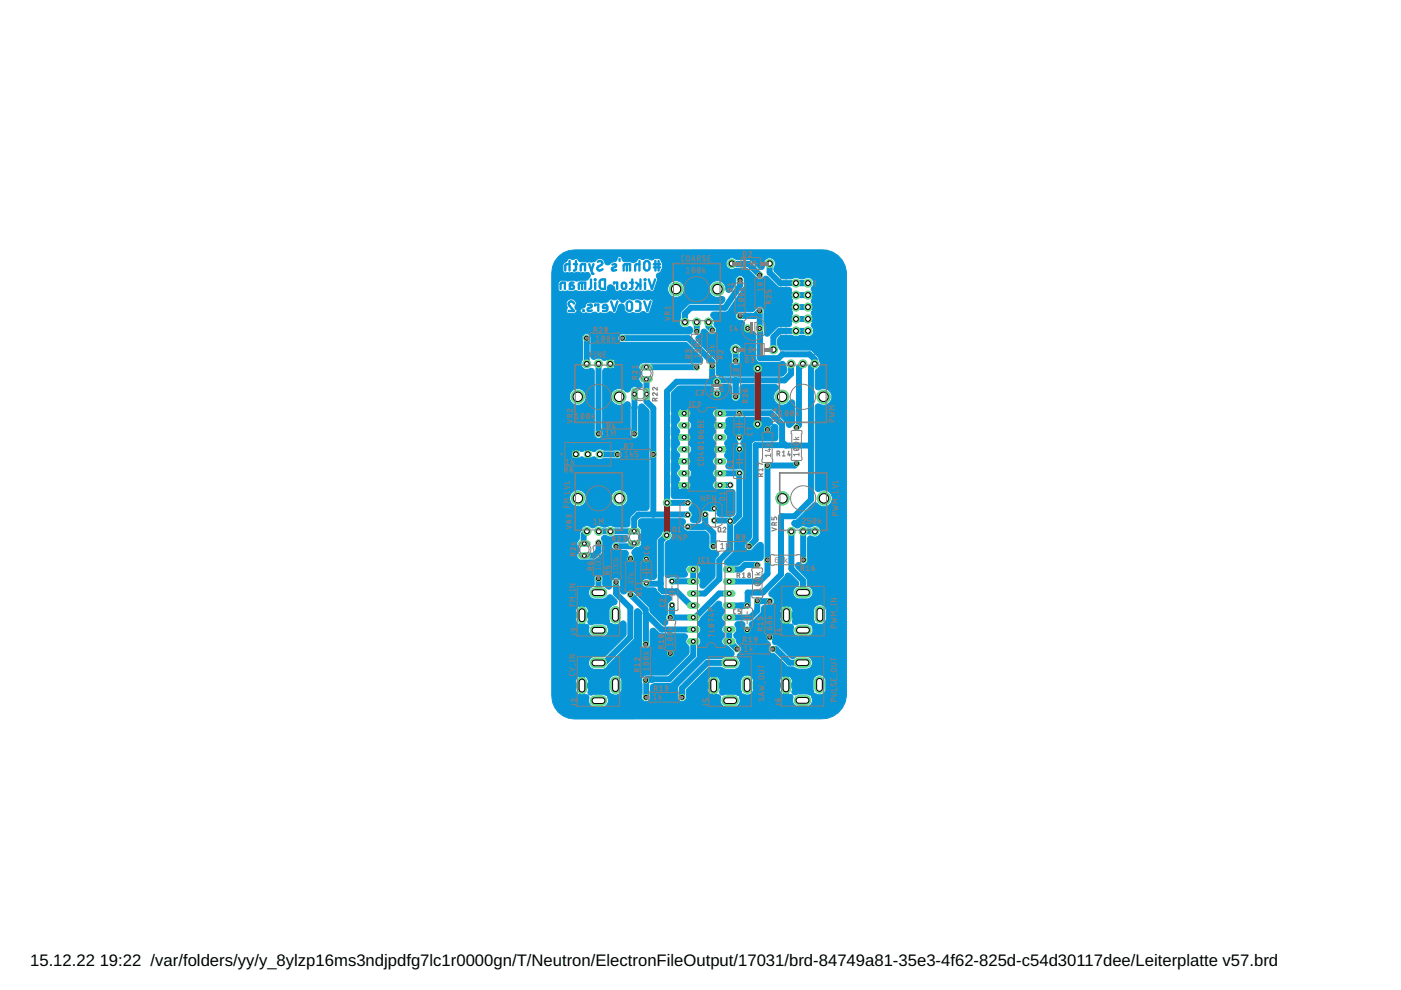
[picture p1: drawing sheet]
<svg xmlns="http://www.w3.org/2000/svg" width="297mm" height="210mm" viewBox="0 0 297 210" stroke-linecap="round" stroke-linejoin="round" font-family="sans-serif">
<defs><g id="words">
<g font-size="3.5">
<text x="6.4" y="204.7">15.12.22</text>
<text x="21.1" y="204.7">19:22 /var/folders/yy/y_8ylzp16ms3ndjpdfg7lc1r0000gn/T/Neutron/ElectronFileOutput/17031/brd-84749a81-35e3-4f62-825d-c54d30117dee/Leiterplatte v57.brd</text>
</g>
<g font-size="1.8" fill="#808080">
<text x="164.2" y="119.3">68k</text>
<text x="127.5" y="121" transform="rotate(-90 127.5 121)">100k</text>
<text x="131.2" y="121.9" transform="rotate(-90 131.2 121.9)">100k</text>
<text x="134.4" y="124.1" transform="rotate(-90 134.4 124.1)">47k</text>
</g>
</g></defs>
<g fill="#afd134">
<path d="M169.1 65.1h1.9z"/>
<path d="M170 64.2v1.8z"/>
</g>
<path d="M172.7 54.6h.6M173.3 53.8l-.3-.2v1M173.9 53.6v.7l.3 .3" fill="none" stroke="#808080" stroke-width=".25"/>
<path d="M173.4 62.9v-6.8h-6.8v18h6.8v-6.8" fill="none" stroke="#808080" stroke-width=".21"/>
<g fill="#808080">
<path d="M171 59.8h.6v.5h-.6z" fill-rule="evenodd"/>
<path d="M168.5 59.8h.5v.5h-.5z" fill-rule="evenodd"/>
<path d="M168.5 62.3h.5v.5h-.5z" fill-rule="evenodd"/>
<path d="M171 62.3h.6v.5h-.6z" fill-rule="evenodd"/>
<path d="M168.5 64.9h.5v.5h-.5z" fill-rule="evenodd"/>
<path d="M171 64.9h.6v.5h-.6z" fill-rule="evenodd"/>
<path d="M168.5 67.4h.5v.5h-.5z" fill-rule="evenodd"/>
<path d="M171 67.4h.6v.5h-.6z" fill-rule="evenodd"/>
<path d="M168.5 69.9h.5v.5h-.5z" fill-rule="evenodd"/>
<path d="M171 69.9h.6v.5h-.6z" fill-rule="evenodd"/>
<path d="M171 67.4h.6v.5h-.6z" fill-rule="evenodd"/>
<path d="M168.5 67.4h.5v.5h-.5z" fill-rule="evenodd"/>
</g>
<g fill="#808080">
<path d="M171 59.8h.6v.5h-.6zM171 59.8v.5h.6v-.5z"/>
<path d="M168.5 59.8h.5v.5h-.5zM168.5 59.8v.5h.5v-.5z"/>
<path d="M168.5 62.3h.5v.5h-.5zM168.5 62.3v.5h.5v-.5z"/>
<path d="M171 62.3h.6v.5h-.6zM171 62.3v.5h.6v-.5z"/>
<path d="M168.5 64.9h.5v.5h-.5zM168.5 64.9v.5h.5v-.5z"/>
<path d="M171 64.9h.6v.5h-.6zM171 64.9v.5h.6v-.5z"/>
<path d="M168.5 67.4h.5v.5h-.5zM168.5 67.4v.5h.5v-.5z"/>
<path d="M171 67.4h.6v.5h-.6zM171 67.4v.5h.6v-.5z"/>
<path d="M168.5 69.9h.5v.5h-.5zM168.5 69.9v.5h.5v-.5z"/>
<path d="M171 69.9h.6v.5h-.6zM171 69.9v.5h.6v-.5z"/>
<path d="M171 67.4h.6v.5h-.6zM171 67.4v.5h.6v-.5z"/>
<path d="M168.5 67.4h.5v.5h-.5zM168.5 67.4v.5h.5v-.5z"/>
</g>
<path d="M165.5 55v20.2h9v-20.2h-8.8M172.8 59.4v1.3M174.5 62.9h-1.5v4.4h1.5" fill="none" stroke="#808080" stroke-width=".21"/>
<g fill="none" stroke="#0696d7" stroke-width=".51">
<path d="M120.8 56l-.8 .1-.2 1.3M120.8 55.3v2.1M121.6 59.9h-.6l-.2 .2v1.2h.5a.39 .39 0 0 0 .4-.4 .39 .39 0 0 0-.4-.4h-.5M121.7 56h.6M122.1 55.3v1.8l-.4 .3M123.1 57.4v-1.2l.4-.2h.5v1.4M123.4 59.9v1.4M124.9 56l.7 2h.2M125.3 59.2v1.7l-.3 .4M125.8 56l-.4 1.4M126.1 59.2l.1 .2zM126.2 59.9v1.4"/>
<path d="M126.7 55.5a.5 .5 0 0 1 .8-.1 .5 .5 0 0 1 0 .8l-.6 .3a.51 .51 0 0 0-.1 .8 .51 .51 0 0 0 .8-.1l.2-.1M127.3 59.5l.3-.2 .7-.1v2.1h-.7l-.4-.4zM129.8 56.1l.7-.1 .1 .4-.8 .5v.4h.8M131.4 54.9v.4M132.2 57.4v-1.2l.4-.2h1v1.4M132.9 56v1.4M133.6 59.9h.7M134 59.2v1.9l-.4 .2M134.9 59.9l.9 .7M135.6 56l-.8 .1-.1 1.3M135.6 55.3v2.1M135.8 59.2v2.1"/>
<path d="M136.7 59.2l.1 .2zM136.7 55.5l.3-.2 .6 .2a1.76 1.76 0 0 1 .1 1.5 .57 .57 0 0 1-.7 .4 .57 .57 0 0 1-.4-.6zM136.8 59.9v1.4M137.5 59.2l.7 2.1 .7-2.1M138.6 56.7h1.4M138.6 56h1.4M139 55.3v2.1M139.6 55.3v2.1M118.9 61.3v-1.2l.3-.2h.6v1.4M121.7 64.3a.56 .56 0 0 0-.8-.4 .56 .56 0 0 0-.2 .9l1 1.1h-1.1M122.7 61.3v-1.2l.4-.2h1v1.4M123.7 65.8l.1 .1z"/>
<path d="M124.7 64.7l.5-.1 .3 .2-.2 .4-.7 .2v.4h.9M126.2 64.8v-.2h.7v1.3M128.8 65.3h-1a.48 .48 0 0 1 .4-.7 .48 .48 0 0 1 .6 .4l-.1 .8-.9 .1M129.6 63.9l.6 2 .7-2M130.2 60.2v-.3h.7v1.4M132 60l.3-.1 .3 .1 .2 .8a.46 .46 0 0 1-.5 .5 .46 .46 0 0 1-.5-.5zM133 64.1l.3-.2 .6 .2 .1 1.3a.56 .56 0 0 1-.6 .5 .56 .56 0 0 1-.5-.5zM134.9 63.9h.6l.3 .4-.1 1.4-.2 .2h-.6M135.4 60.3l-.5 1M136.6 63.9l.7 2 .6-2"/>
</g>
<g fill="none" stroke="#0696d7" stroke-width="1.3">
<path d="M155.2 55.9l3.5 .1 2.4 2.3M156.9 59.4v1.1l-3.2 4.8h-7.2l-1.3 1.2v1.8M163.2 55.9v1.9l2.2 2.2h5.9M124.4 71.7v5.5M126.9 77.2v14.8M132 71.7h13.9l5.1 5.1v3.1l1 1M137 77.9h10.7M147.7 68.3v1.9M150.2 68.3v.9l.8 .8M156 74.1v2.4M156.9 67h3.1l1.1-1.1v3.7M161.1 69.6h.1"/>
<path d="M161.1 69.6v6.3h4l.8-.8h5.7l1.1 1.1v1l-.8 .7v28l-3.5 3.6h-2.7l-.1 .1v12.2l-3.9 3.8h-3.2v2.8h-3.9M167.7 77.2v2l-1.4 1.4h-14l-.3 .3M168.8 67.6h2.5M168.8 65.1h2.5M168.8 62.6h2.5M170.2 77.2l-.8 .8v12.1l-.5 .5M171.3 70.2h-6.1l-1.2 1.3v2.6M127.2 96.3l3.7 .1M134.5 83.6v8.4M137 80.4l.1 4.7 1.4 1.5v22.5M152 80.9h-8.6l-2 2.1v23.6M152.7 87.7l10.7-.1 2.4 2.4v3.7l.8 .8h5.3"/>
<path d="M156 80.6v3.5M162.7 98.7h.1M162.7 98.7v23l-1.6 1.6h-6.5M166.5 94.4h-6.3v20l-1.4 1.4M168.9 98.3l-.4 .4h-5.8M124.4 112.6l-.7 .7v2h.2M126.9 115.1v1.8l-1 .9h-2M134.5 115.2l-.7 .6h-3.2M141.4 113.5l-1.3 1.2v10.1l.5 .6h2.8l3.1 3h.5M141.4 106.6h.1M141.4 106.6h4.4M145.8 111.7h4.1l1.3 1.3v2.8"/>
<path d="M145.8 109.2l-10.4-.1-.9 .9-.1 2.6h-7.5M149.5 109.1v1.9l-.6 .7M151.4 110.4l3.4 .1M152.7 100.4l4.1-.1-.1 9-1.2 1.2h-.7M154.8 110.5v6l-2.3 2.3v3.9l-3.1 3.1h-2.4M154.8 102.8l-2.1 .1M160.5 119.8h-2.5l-1 .9h-2.4M167.8 112.7v7.9l2.4 2.5v2.5M172.8 112.7h-2.5v6M126.9 122.7v2.9M130.6 123.4v2.5l3 3v6.2l-5.4 5.4h-1.3M133.7 126.1l3.2 3.2v.8"/>
<path d="M136.9 130.1v6.5M136.9 130.1l3.4 3.4h6.7M137 123.6l.2 .2h2.9M142.5 123.2v.1M147 136v2.9l-5.1 5.1h-4.8l-.2 .2M147 136h.1M147 120.8v2.5h-4.5M147 133.5h.1M154.6 133.5v2.5l1.7 1.6M154.6 125.8h-2.1l-5.1 5.1h-5.3l.4-.3v-2.3M154.6 120.7v.1M157.1 128.4h1.3"/>
<path d="M163.2 127.5l-2.7-.1v2.1l-1.4 1.4h-4.5M163.9 137.6h.6l2.9 2.9h2.7M138.3 144l-1.3 .1v3.7M154.8 140.5h-4.9l-5.3 5.4v1.9"/>
</g>
<path d="M118.5 54.3a4.9 4.9 0 0 0-1.5 3.7v89.6a4.8 4.8 0 0 0 4.8 4.8h52a5.2 5.2 0 0 0 5.7-4.9v-89.7a5.2 5.2 0 0 0-5.7-4.8h-51.8a4.9 4.9 0 0 0-3.5 1.3zM119.7 55.6l.4-.2 .2-.4a.84 .84 0 0 1 1.1 0l.4-.1a.62 .62 0 0 1 .9 .4l.5 .2h1.9a1.59 1.59 0 0 0 1.5-.5 1.06 1.06 0 0 1 1.7 .8 .78 .78 0 0 0 1.3-.1l.2-.1a.94 .94 0 0 0 1.1-1 .57 .57 0 0 1 .7-.2 .57 .57 0 0 1 .3 .7l.4 .4h1.4a1.07 1.07 0 0 0 1.6-.6h.6a.84 .84 0 0 0 1-.1l.9 .2a.86 .86 0 0 0 1.1-.2h.6a.57 .57 0 0 1 .7 .6 1.74 1.74 0 0 1-.9 2.7l-.2 .4 .3 .8-.7 2a.56 .56 0 0 1-.3 .5 .56 .56 0 0 1-.6-.2l-.3-.1a6.5 6.5 0 0 1-3.1 .2l-2.1 .1-1-.1a.57 .57 0 0 1-.9-.1 1.01 1.01 0 0 0-1.4-1l-.4 1.1a2.24 2.24 0 0 1-1.7-.1l-.6 .2-.7-.2-.5 .2h-2.5l-.5-.2-.6 .2-1.2-.1-1.6 .1-.4-.4v-1.1a.82 .82 0 0 1 .7-.9h.9l.5 .2a2.03 2.03 0 0 1 1.9 0 3.9 3.9 0 0 1 2.2-.2 1.1 1.1 0 0 0 .5-1.5l-.5-.1-1.5 .1a1.21 1.21 0 0 0-1.2 0h-2l-.4-.2-.1-1.5zM131.6 70.8h14.8a.79 .79 0 0 0 .4-1 .79 .79 0 0 0-.9-.5 1.24 1.24 0 0 1-1.6-.2 1.24 1.24 0 0 1 0-1.6l.2-1.5 1.5-1.5 .3-.1h6.6a.75 .75 0 0 0 .8-.8 .75 .75 0 0 0-.9-.7 1.8 1.8 0 0 1-2.4-1.4 1.8 1.8 0 0 1 1.8-2.1 1.8 1.8 0 0 1 1.7 2.2 .63 .63 0 0 0 1.1 .1l.9-1.3 .1-1.4 .5-.5h.8l.5 .5v1.9l-3.3 4.9-.6 .4h-2.8a.63 .63 0 0 0-.2 1 2.35 2.35 0 0 1 .5 1.8l.5 .6v.8l-.5 .5h-.8l-.6-.7a.69 .69 0 0 0-.9-.4 .69 .69 0 0 0-.5 .8l-.7 .6a.63 .63 0 0 0-.2 1l4.1 4.1 .1 .7v2.1l.4 .6 13.4 .1a1.57 1.57 0 0 0 .8-2.5 .63 .63 0 0 0-.9-.6l-.4 .1h-4.2l-.6-.3-.2-.4v-5.2a.65 .65 0 0 0-.4-.6 .65 .65 0 0 0-.8 .3v-1.5h-1.5l.3-.3a.63 .63 0 0 0-.6-.9h-.7l-.5-.5v-.8l.5-.5h3.1l1.1-1.1h.8l.5 .6v4.6a.85 .85 0 0 0 .4 1.1l.7-.2 1.7-1.7 .3-.1 2.4-.1a.7 .7 0 0 0 .2-1.1h1.6v-1h-1.6l.1-.1a.81 .81 0 0 0-.1-1.4h1.6v-1h-1.6l.1-.2a.81 .81 0 0 0-.1-1.3h1.6v-1h-1.6l.1-.3a.63 .63 0 0 0-.6-.9h-2l-.3-.1-2.3-2.2h-.4l-.7 .6h-.8l-2.4-2.3h-2.4a1.25 1.25 0 0 1-1.7-.3 1.25 1.25 0 0 1 .2-1.7 1.25 1.25 0 0 1 1.7 .1l2.8 .1 .3 .1 1.8 1.8a.65 .65 0 0 0 .9 0 .65 .65 0 0 0 .1-.9 1.25 1.25 0 0 1 1.5-1.4 1.25 1.25 0 0 1 .6 2v.5l.1 .4 1.6 1.5 2.2-.1a1.69 1.69 0 0 1 1.8 .1h.7a1.25 1.25 0 0 1 1.8 .2 1.25 1.25 0 0 1-.3 1.8v.4l.4 .6h-1.6v1h1.6a.93 .93 0 0 0 0 1.5h-1.6v1h1.6l-.1 .2a.81 .81 0 0 0 .1 1.3h-1.6v1h1.6l-.1 .2a.7 .7 0 0 0 0 1.2 1.23 1.23 0 0 1-.2 1.6 1.23 1.23 0 0 1-1.6 0l-1 .1a1.69 1.69 0 0 1-1.8-.1h-2.1a1.84 1.84 0 0 0-.4 2.7l.6 .4h6l.4 .2 1.3 1.3 .1 .4a1.43 1.43 0 0 1-.6 2.3l-.2 .4 .1 3.5a.63 .63 0 0 0 .8 .3 1.81 1.81 0 0 1 2.7 1.7 1.81 1.81 0 0 1-2.9 1.3 .63 .63 0 0 0-.7 .7l.1 17.5a.63 .63 0 0 0 .8 .4 1.81 1.81 0 0 1 2.5 .6 1.81 1.81 0 0 1-.6 2.5 1.81 1.81 0 0 1-2.5-.7l-.7 .2-3.5 3.4-.4 .1a.66 .66 0 0 0-.6 .7 .66 .66 0 0 0 .6 .7l.3 .2h.5a1.5 1.5 0 0 1 2.1-.1l.6-.1a1.23 1.23 0 0 1 1.6 .1 1.23 1.23 0 0 1 .1 1.7 1.23 1.23 0 0 1-1.6 .2 .63 .63 0 0 0-.9 .5l.1 4.9-.6 .5h-.7a.69 .69 0 0 0-1.1-.2 .69 .69 0 0 0 0 1.1l2.1 2.1 .2 1.4 .3 .4a1.36 1.36 0 0 1 .9 1.4 1.36 1.36 0 0 1-1.1 1.2h-2.1l-.5-.2a1.42 1.42 0 0 1-.6-1.4 1.42 1.42 0 0 1 1.1-1.2l.1-.7-1.7-1.8a.63 .63 0 0 0-1.1 .2l-.1 .4-3.2 3.2a.63 .63 0 0 0-.2 .6 .63 .63 0 0 0 .6 .4l.5 .6v.7l-.5 .6-1.5-.1a.63 .63 0 0 0-.7 .7l-.1 1-1.7 1.7-.4 .1a.67 .67 0 0 0-.4 .6 .67 .67 0 0 0 .4 .6h-1.6l.2-.1a.63 .63 0 0 0 .1-.7 .63 .63 0 0 0-.6-.4l-1.1 .1a.64 .64 0 0 0-.2 1 1.13 1.13 0 0 1-.4 1.6 .84 .84 0 0 0 .4 1l.2 .8 1 .9v.8l-.9 .9a.76 .76 0 0 0 .4 .9 1.38 1.38 0 0 1-.9 2.1h-2l-1-.5-2.5 .1-4.6 4.6-.2 .4v1.7l-.5 .6h-.8l-.5-.6v-2.5l.1-.3 5.6-5.6 .4-.1h3l.4-.2a2.54 2.54 0 0 1 2.1-.3 .74 .74 0 0 0 .4-.8 .74 .74 0 0 0-.5-.6l-1-.9a.98 .98 0 0 1-1.1-.5 .98 .98 0 0 1 .4-1.2 .75 .75 0 0 0-.3-1.2 1.13 1.13 0 0 1 .4-1.6 .84 .84 0 0 0-.4-1 1.13 1.13 0 0 1 .4-1.5 .84 .84 0 0 0-.4-1l-.2-.8a.63 .63 0 0 0-.4-.6 .63 .63 0 0 0-.7 .1l-3.2 3.3-.6 .8a.75 .75 0 0 0 .3 1.2 1.13 1.13 0 0 1-.4 1.6 .84 .84 0 0 0 .4 1 1.27 1.27 0 0 1-.5 1.6v2l-.2 .3-5.3 5.4-.3 .1h-3.2l-.8 .3-.2 .4v2.6l-.6 .6h-.7l-.5-.6v-3.2l-.1-1.2 .6-.5 .3-.2h4.6l4.4-4.3a2.02 2.02 0 0 0 .2-1.7 1.15 1.15 0 0 1-.4-1.9 .63 .63 0 0 0-.6-.8h-5l-1.4-1.2a.63 .63 0 0 0-.9 .6v3.2l-.5 .5h-.8l-.5-.5 .1-6.5a1.09 1.09 0 0 0-1.2-1.4l-.4 .6v5.6l-.1 .3-5.4 5.4a1.58 1.58 0 0 1-1.1 .9h-2l-.5-.2a1.38 1.38 0 0 1-.6-1.4 1.38 1.38 0 0 1 1.1-1.1h2.3l4.4-4.3 .1-.5v-2.4a.63 .63 0 0 0-1-.2 1.57 1.57 0 0 1-2.3 .4h-.2l-.1-2.9a1.81 1.81 0 0 1 1.6-1.3 .63 .63 0 0 0 0-.8l-.9-.9-.5-.2-1.4 .9h-2l-.5-.2a1.42 1.42 0 0 1-.6-1.4 1.42 1.42 0 0 1 1-1.1l.2-.5v-1.5l.5-.5h.8l.5 .5v1.1a.86 .86 0 0 0 .6 1.1 .7 .7 0 0 0 .9 .4 .7 .7 0 0 0 .4-.9v-.9l.5-.6h.8l.5 .6v2.1l.3 .6a.63 .63 0 0 0 .9 0l.6-.7h.8l3.5 3.7 .4 1.1 2.5 2.5a.68 .68 0 0 0 1-.1 .68 .68 0 0 0-.3-1v-.8l.4-.6v-2l.6-.6a.63 .63 0 0 0 .1-.7 .63 .63 0 0 0-.6-.3h-1.3l-.3-.2-1.3-1.4-2.1-.2-.6-.5v-.8a1.28 1.28 0 0 1 1.7-.3l1-.1 .3-.3 .1-8 1-1.2a1.18 1.18 0 0 1 1.2-1 1.18 1.18 0 0 1 1.1 1.1 1.18 1.18 0 0 1-1 1.3l-.3 .2-.2 .5 .1 6.7a.63 .63 0 0 0 1 .2l3 .1a.64 .64 0 0 0 .6-.4 .64 .64 0 0 0-.1-.7 .93 .93 0 0 1 .5-1.5h1.7l.4 .2a1.08 1.08 0 0 1-.2 1.8 .84 .84 0 0 0 .4 1 1.34 1.34 0 0 1 0 1.3 .63 .63 0 0 0 .4 .6 .63 .63 0 0 0 .6-.2l2.2-2.2v-3.7l.6-.8a.63 .63 0 0 0 .2-.7 .63 .63 0 0 0-.6-.4h-.9l-.6-.5v-2.6l-.6-.8-.4-.2h-3.2a.97 .97 0 0 1-1.1-.6 .97 .97 0 0 1 .3-1.1 .63 .63 0 0 0-.6-.9h-8.7l-.6 .4v1.2a1.2 1.2 0 0 1 0 2.1 .84 .84 0 0 0 .5 1 .99 .99 0 0 1-.1 1.1 .99 .99 0 0 1-1 .3l-.5 .5a.61 .61 0 0 0-.2 1l.4 .3h-1.6l.3-.3a.63 .63 0 0 0-.6-.9h-2.4l-.5-.5v-.7l.5-.6h2.5a.7 .7 0 0 0 .5-.7 .7 .7 0 0 0-.6-.7h-2.1l-.7 .3h-.6l-.6-.2a.7 .7 0 0 0-.9 .2 .7 .7 0 0 0 .1 .9v2.3l-.2 .4-1.1 1.2-1.7 .1h-1.7l-.4-.1a1.08 1.08 0 0 1 .2-1.8 .84 .84 0 0 0-.4-1 1.08 1.08 0 0 1 .3-1.5 1.86 1.86 0 0 1 .3-1.5l.1-.3a1.27 1.27 0 0 1 .9-1 1.27 1.27 0 0 1 1.4 .4h.4a1.5 1.5 0 0 1 2.1-.1l.6-.1a1.68 1.68 0 0 1 1.9 .1l2.7-.1 .3-.3 .2-1.9 1.2-1.2 .3-.1h1.8a.63 .63 0 0 0 .6-.6v-20.4l-.2-.4-.9-1a.75 .75 0 0 0-.9 .1 .75 .75 0 0 0-.2 .9v5.6l-.5 .5h-.8l-.5-.5v-6.3a.72 .72 0 0 0-.4-.9 .72 .72 0 0 0-.9 .4 1.8 1.8 0 0 1-2.5-.5 1.8 1.8 0 0 1 .5-2.5 1.8 1.8 0 0 1 2.5 .5 .74 .74 0 0 0 1-.7 .99 .99 0 0 1 1.5-.1 .65 .65 0 0 0 .8-.3 .65 .65 0 0 0-.3-.9 1.08 1.08 0 0 1 .2-1.7 .84 .84 0 0 0-.4-1 .93 .93 0 0 1 .6-1.5h12.4a.63 .63 0 0 0 .2-1.1l-3.3-3.2h-13.9l-.5-.5v-.8zM141.5 61.3a1.8 1.8 0 0 1 3.6 0 1.8 1.8 0 0 1-3.6 0zM120.5 63.6a1.02 1.02 0 0 1 1.4 0 1.02 1.02 0 0 1 0 1.4 .77 .77 0 0 0 .6 .8 .77 .77 0 0 0 .9-.4l.2-.1a.84 .84 0 0 0 .7-.9 1.38 1.38 0 0 1 1.4-.2l1.3-.1 .5 .2 .9-.2a.88 .88 0 0 0 .9-.6l.4-.1a1.09 1.09 0 0 0 1.3 0l.3 .2a.67 .67 0 0 0 1.1 .4 1.27 1.27 0 0 1 1.8-.4l.5-.2 1.3 .1 .7-.1a1.09 1.09 0 0 0 1.3 0l.4 .2 .1 .4-.7 2a.54 .54 0 0 1-.4 .4 .54 .54 0 0 1-.6-.2 1.11 1.11 0 0 0-1.3 .2l-1.3-.1a1.17 1.17 0 0 1-1.3 0 1.17 1.17 0 0 1-.5-1.2 .63 .63 0 0 0-.6-.7 .63 .63 0 0 0-.7 .5l-.3 1.1a.53 .53 0 0 1-.4 .4 .53 .53 0 0 1-.6-.2 1.06 1.06 0 0 0-1.2 .2l-1.3-.1-.3 .1a1.56 1.56 0 0 0-1.7 0h-1.3a.93 .93 0 0 1-1.1-.4h-.5l-.6 .5-1.5-.1a.84 .84 0 0 1 0-1.2 1.29 1.29 0 0 1 .2-1.6zM157.5 70.2h.5v.4zM124 70.8h.7l.6 .5v4.3a.63 .63 0 0 0 .9 .6 2.08 2.08 0 0 1 1.9 .2l.8-.3v2.1a.67 .67 0 0 0-.7-.1 .67 .67 0 0 0-.4 .6v13.7l-.5 .5h-.8l-.5-.5v-13.7a.63 .63 0 0 0-.9-.6 1.24 1.24 0 0 1-1.6-.1 1.24 1.24 0 0 1 0-1.7l-.1-5zM155.3 73.1a1.26 1.26 0 0 1 1.6 .2 1.26 1.26 0 0 1 0 1.7v1.9l-.5 .5h-.8l-.5-.5-.1-1.9a1.29 1.29 0 0 1 .3-1.9zM129.9 76.1l.6 .5h-.6zM129.9 77.7h.6l-.6 .5zM120.7 84.1a1.8 1.8 0 0 1 3.6 0 1.8 1.8 0 0 1-3.6 0zM125.1 95.3l.2 .1a.73 .73 0 0 0 1.2 0l.9-.2 .8 .3 3.1-.1 .5 .6v.7l-.5 .6-3.4-.1a1.36 1.36 0 0 1-1.8-.3 .92 .92 0 0 0-1 .4zM122.6 95.3a.89 .89 0 0 0 1.5 0v2a.89 .89 0 0 0-1.5 0zM121.5 95.4l.1-.1v.5h-.5zM121.1 96.8h.5v.5zM129.5 105.6a1.8 1.8 0 0 1 3.6 0 1.8 1.8 0 0 1-3.6 0zM120.8 105.6a1.79 1.79 0 0 1 3.5 0 1.79 1.79 0 0 1-3.5 0zM136.5 117.8v.2h-.2zM137.5 117.8l.3 .2h-.3zM132.9 119h.3v.2zM134.2 119h.3l-.3 .2zM137.5 119.1h.3l-.3 .2zM136.3 119.1h.2v.2zM173.1 128.4a1.38 1.38 0 0 1 2.1 .9v2a1.52 1.52 0 0 1-2.4 .9h-.2l-.1-2.9zM166 128.5l.2-.1v1.5h-.8l.2-1zM167.3 128.4a1.31 1.31 0 0 1 .8 1.5h-.8zM122.6 128.5l.3-.1v1.5h-.9l.2-1zM123.9 128.4a1.31 1.31 0 0 1 .8 1.5h-.8zM167.3 130.9h.8v.5a.7 .7 0 0 0 .2 1 .7 .7 0 0 0 .9-.1h2.1l1 .2-.1 .3a1.44 1.44 0 0 1-.9 2.2h-2.1a1.43 1.43 0 0 1-1-2 .65 .65 0 0 0-.9-.6zM165.4 130.9h.8v1.5a1.31 1.31 0 0 1-.8-1.5zM122 131h.9v1.4a1.31 1.31 0 0 1-.9-1.4zM123.9 131h.8v.5a.7 .7 0 0 0 .2 .9 .7 .7 0 0 0 1-.1h2l1 .2-.1 .3a1.44 1.44 0 0 1-.9 2.2h-2a1.43 1.43 0 0 1-1-2 .65 .65 0 0 0-1-.6zM158.9 134h.3l-.3 .3zM157.6 134h.3v.3zM162.7 134.3v.3h-.3zM163.7 134.3l.3 .3h-.3zM162.4 135.6h1.6a.68 .68 0 0 0-.1 .8 .68 .68 0 0 0 .8 .3l.3 .2 2.8 2.7h.6l.7-.4h2.1a1.38 1.38 0 0 1 1.1 1.3 1.38 1.38 0 0 1-1.1 1.4h-2.1l-.8-.5-1.4-.1-2.6-2.6-.8-.2-.5-.5v-.8a.67 .67 0 0 0 .3-.6 .67 .67 0 0 0-.4-.6zM141.6 137.7v.3h-.3zM142.6 137.7l.3 .3h-.3zM142.6 139h.3l-.3 .3zM141.3 139h.3v.3zM173 143.3a1.38 1.38 0 0 1 2.1 .9v2a1.52 1.52 0 0 1-2.4 .8l-.2 .1-.1-2.9zM129.7 143.4a1.38 1.38 0 0 1 2.1 .8v2.1a1.52 1.52 0 0 1-2.4 .8h-.2l-.1-2.9zM157.6 143.4a1.38 1.38 0 0 1 2.2 .8v2.1a1.52 1.52 0 0 1-2.4 .8h-.3v-2.9zM165.9 143.4l.2-.1v1.5h-.8l.2-1zM167.2 143.3a1.31 1.31 0 0 1 .8 1.5h-.8zM151.8 143.4a1.31 1.31 0 0 1 .9 1.4h-.9zM150.5 143.5l.3-.1v1.4h-.8l.2-1zM122.6 143.5l.3-.1v1.4h-.9l.2-1zM123.9 143.4a1.31 1.31 0 0 1 .8 1.4h-.8zM165.3 145.8h.8v1.5a1.31 1.31 0 0 1-.8-1.5zM167.2 145.8h.8v.5a.7 .7 0 0 0 .2 1 .7 .7 0 0 0 .9-.2h2.1l1 .3-.1 .3a1.44 1.44 0 0 1-.9 2.2h-2.1a1.43 1.43 0 0 1-1-2.1 .65 .65 0 0 0-.9-.5zM122 145.9h.9v1.5a1.31 1.31 0 0 1-.9-1.5zM151.8 145.9h.9v.5a.7 .7 0 0 0 .1 .9 .7 .7 0 0 0 1-.1h2l1 .2-.1 .4a1.44 1.44 0 0 1-.9 2.1h-2a1.43 1.43 0 0 1-1-2 .65 .65 0 0 0-1-.5zM150 145.9h.8v1.5a1.31 1.31 0 0 1-.8-1.5zM123.9 145.9h.8v.5a.7 .7 0 0 0 .2 .9 .7 .7 0 0 0 1-.1h2l1 .2-.1 .4a1.44 1.44 0 0 1-.9 2.1h-2a1.43 1.43 0 0 1-1-2 .65 .65 0 0 0-1-.5zM143.6 82l-1.1 1.2-.2 .4v3.6l.2 .4-.2 .5v1.6l.2 .5-.2 .5v1.5l.2 .5-.2 .5v1.6l.2 .5-.2 .5v1.5l.2 .5-.2 .5v1.5l.2 .5-.2 .5v1.6l.2 .5-.2 .5v1.7a.63 .63 0 0 0 .6 .6h2.6a.96 .96 0 0 1 1.2 .5 .96 .96 0 0 1-.4 1.2 .75 .75 0 0 0 .3 1.2 1.86 1.86 0 0 1-.2 1.6 .63 .63 0 0 0 .6 .6h1a.63 .63 0 0 0 .6-.6v-.7a.99 .99 0 0 1 .3-1.1 .99 .99 0 0 1 1-.2l.4-.1v.2h1.9a.64 .64 0 0 0-.2 .7 .64 .64 0 0 0 .6 .5h2.4l.4-.2 .4-.4v-4.5a.63 .63 0 0 0-.8-.6h-3.2a.94 .94 0 0 1-.7-.8 .94 .94 0 0 1 .4-.9 .75 .75 0 0 0-.3-1.2 1.13 1.13 0 0 1 .5-1.6 .84 .84 0 0 0-.5-1 1.13 1.13 0 0 1 .5-1.5 .85 .85 0 0 0-.5-1h2.9a.82 .82 0 0 0-.5 .7 .82 .82 0 0 0 .5 .8 1.86 1.86 0 0 1-.2 1.5 .63 .63 0 0 0 .6 .7l2.7-.1a1.42 1.42 0 0 1 .4 1.6v8.4l-.1 .4-1.8 1.8v5.1l-.1 .3-1.8 1.8a.63 .63 0 0 0-.1 .6 .63 .63 0 0 0 .6 .4h2.3l1.2-.9h3.4a.73 .73 0 0 0 .6-.8v-2.5a.63 .63 0 0 0-.4-.6 .63 .63 0 0 0-.6 .2l-1.6 1.5h-.7l-.6-.5v-.7l1.2-1.2 .2-.5v-19.6l.4-.6 .3-.1h4.3a.63 .63 0 0 0 .6-.6v-2.3a.67 .67 0 0 0-.6-.7 .67 .67 0 0 0-.7 .7h-.4v-.4a.63 .63 0 0 0 .6-.4 .63 .63 0 0 0-.2-.7l-.8-.6h-8.3a.64 .64 0 0 0-.6 .5 .64 .64 0 0 0 .2 .7h-2.9a.82 .82 0 0 0 .5-.8 .82 .82 0 0 0-.5-.7 .93 .93 0 0 1 .6-1.5h11.8l.3 .2 2.7 2.6 .1 .5a.63 .63 0 0 0 .4 .6 .63 .63 0 0 0 .7-.2l.5-.5 .2-.4v-4.1a.63 .63 0 0 0-.5-.6 .63 .63 0 0 0-.7 .3 1.79 1.79 0 0 1-2.8 .3 1.79 1.79 0 0 1 .4-2.8 .63 .63 0 0 0 .1-.7 .63 .63 0 0 0-.6-.4h-6.9a.63 .63 0 0 0-.6 .7v2.3l-.5 .5h-.8l-.5-.5v-2.3a.63 .63 0 0 0-.6-.7h-1.3a.75 .75 0 0 0-.7 .7 .75 .75 0 0 0 .4 .8h-1.8v-.2a.62 .62 0 0 0 .1-.6 .62 .62 0 0 0-.6-.4h-6.5zM152.5 84h.4l-.4 .4zM151.1 84h.4v.4zM143.9 86.9l.7-.2v.4h-1zM145.6 86.7l.6 .2 .3 .2h-.9zM143.6 88.2h2.9a.82 .82 0 0 0-.5 .7 .82 .82 0 0 0 .5 .8 1.13 1.13 0 0 1-.4 1.5 .85 .85 0 0 0 .4 1h-2.9a.82 .82 0 0 0 .5-.7 .82 .82 0 0 0-.5-.8l-.3-.5 .3-.5a.83 .83 0 0 0 .5-.8 .83 .83 0 0 0-.5-.7zM162.2 90.3v.3h-.3zM151.2 90.7h2.9a.82 .82 0 0 0-.5 .8 .82 .82 0 0 0 .5 .7 1.13 1.13 0 0 1-.4 1.6 .85 .85 0 0 0 .4 1l-2.9-.1a.82 .82 0 0 0 .5-.7 .82 .82 0 0 0-.5-.8 1.13 1.13 0 0 1 .5-1.5 .85 .85 0 0 0-.5-1zM163.2 91.6h.3l-.3 .3zM161.9 91.6h.3v.3zM156.2 91.9v.3h-.2zM157.2 91.9l.3 .3h-.3zM156 93.2h1.5a.82 .82 0 0 0-.4 .8 .82 .82 0 0 0 .5 .7h-1.6a.82 .82 0 0 0 .5-.7 .82 .82 0 0 0-.5-.8zM143.6 93.2h2.9a.82 .82 0 0 0-.5 .8 .82 .82 0 0 0 .5 .7 1.13 1.13 0 0 1-.4 1.6 .85 .85 0 0 0 .4 1h-2.9a.82 .82 0 0 0 .5-.8 .82 .82 0 0 0-.5-.7l-.3-.5 .3-.6a.83 .83 0 0 0 .5-.7 .83 .83 0 0 0-.5-.8zM156 95.7h.3v.3zM157.3 95.7h.3l-.3 .3zM143.6 98.3h2.9a.82 .82 0 0 0-.5 .8 .82 .82 0 0 0 .5 .7 1.13 1.13 0 0 1-.4 1.6 .85 .85 0 0 0 .4 1h-2.9a.82 .82 0 0 0 .5-.8 .82 .82 0 0 0-.5-.7l-.3-.6 .3-.5a.83 .83 0 0 0 .5-.7 .83 .83 0 0 0-.5-.8zM143.6 103.4h1v.4l-.7-.1zM145.6 103.4h.9l-.6 .4h-.3zM151.9 107.1l.3 .2h-.3zM150.9 107.1v.2h-.2z" fill-rule="evenodd" fill="#0696d7" stroke="#0696d7" stroke-width=".21"/>
<g fill="#62d987">
<path d="M156.1 95.2a.71 .71 0 0 1 1.4 0 .71 .71 0 0 1-1.4 0zM156.1 95.2a.71 .71 0 0 0 1.4 0 .71 .71 0 0 0-1.4 0z"/>
<circle cx="156.8" cy="95.2" r=".71"/>
</g>
<circle cx="156.8" cy="95.2" r=".4" fill="#fff" stroke="#000" stroke-width=".21"/>
<g fill="#62d987">
<path d="M156.1 100.3a.71 .71 0 0 1 1.4 0 .71 .71 0 0 1-1.4 0zM156.1 100.3a.71 .71 0 0 0 1.4 0 .71 .71 0 0 0-1.4 0z"/>
<circle cx="156.8" cy="100.3" r=".71"/>
</g>
<circle cx="156.8" cy="100.3" r=".4" fill="#fff" stroke="#000" stroke-width=".21"/>
<g fill="#62d987">
<path d="M141.8 123.2a.71 .71 0 0 1 1.4 0 .71 .71 0 0 1-1.4 0zM141.8 123.2a.71 .71 0 0 0 1.4 0 .71 .71 0 0 0-1.4 0z"/>
<circle cx="142.5" cy="123.2" r=".71"/>
</g>
<circle cx="142.5" cy="123.2" r=".4" fill="#fff" stroke="#000" stroke-width=".21"/>
<g fill="#62d987">
<path d="M141.8 128.3a.71 .71 0 0 1 1.4 0 .71 .71 0 0 1-1.4 0zM141.8 128.3a.71 .71 0 0 0 1.4 0 .71 .71 0 0 0-1.4 0z"/>
<circle cx="142.5" cy="128.3" r=".71"/>
</g>
<circle cx="142.5" cy="128.3" r=".4" fill="#fff" stroke="#000" stroke-width=".21"/>
<circle cx="154.8" cy="102.8" r=".7" fill="#62d987"/>
<path d="M154.1 102.8a.7 .7 0 0 1 1.4 0 .7 .7 0 0 1-1.4 0zM154.1 102.8a.7 .7 0 0 0 1.4 0 .7 .7 0 0 0-1.4 0z" fill="#62d987"/>
<circle cx="154.8" cy="102.8" r=".44" fill="#fff" stroke="#000" stroke-width=".21"/>
<circle cx="154.8" cy="110.5" r=".7" fill="#62d987"/>
<path d="M154.1 110.5a.7 .7 0 0 1 1.4 0 .7 .7 0 0 1-1.4 0zM154.1 110.5a.7 .7 0 0 0 1.4 0 .7 .7 0 0 0-1.4 0z" fill="#62d987"/>
<circle cx="154.8" cy="110.5" r=".44" fill="#fff" stroke="#000" stroke-width=".21"/>
<path d="M153.9 136h1.4" fill="none" stroke="#62d987" stroke-width="1.3"/>
<circle cx="154.6" cy="136" r=".4" fill="#fff" stroke="#000" stroke-width=".21"/>
<path d="M153.9 133.5h1.4" fill="none" stroke="#62d987" stroke-width="1.3"/>
<circle cx="154.6" cy="133.5" r=".4" fill="#fff" stroke="#000" stroke-width=".21"/>
<path d="M153.9 120.8h1.4" fill="none" stroke="#62d987" stroke-width="1.3"/>
<circle cx="154.6" cy="120.8" r=".4" fill="#fff" stroke="#000" stroke-width=".21"/>
<path d="M146.3 120.8h1.4" fill="none" stroke="#62d987" stroke-width="1.3"/>
<circle cx="147" cy="120.8" r=".4" fill="#fff" stroke="#000" stroke-width=".21"/>
<path d="M153.9 130.9h1.4" fill="none" stroke="#62d987" stroke-width="1.3"/>
<circle cx="154.6" cy="130.9" r=".4" fill="#fff" stroke="#000" stroke-width=".21"/>
<path d="M153.9 128.4h1.4" fill="none" stroke="#62d987" stroke-width="1.3"/>
<circle cx="154.6" cy="128.4" r=".4" fill="#fff" stroke="#000" stroke-width=".21"/>
<path d="M153.9 123.3h1.4" fill="none" stroke="#62d987" stroke-width="1.3"/>
<circle cx="154.6" cy="123.3" r=".4" fill="#fff" stroke="#000" stroke-width=".21"/>
<path d="M153.9 125.8h1.4" fill="none" stroke="#62d987" stroke-width="1.3"/>
<circle cx="154.6" cy="125.8" r=".4" fill="#fff" stroke="#000" stroke-width=".21"/>
<path d="M146.3 123.3h1.4" fill="none" stroke="#62d987" stroke-width="1.3"/>
<circle cx="147" cy="123.3" r=".4" fill="#fff" stroke="#000" stroke-width=".21"/>
<path d="M146.3 125.8h1.4" fill="none" stroke="#62d987" stroke-width="1.3"/>
<circle cx="147" cy="125.8" r=".4" fill="#fff" stroke="#000" stroke-width=".21"/>
<path d="M146.3 128.4h1.4" fill="none" stroke="#62d987" stroke-width="1.3"/>
<circle cx="147" cy="128.4" r=".4" fill="#fff" stroke="#000" stroke-width=".21"/>
<path d="M146.3 130.9h1.4" fill="none" stroke="#62d987" stroke-width="1.3"/>
<circle cx="147" cy="130.9" r=".4" fill="#fff" stroke="#000" stroke-width=".21"/>
<path d="M146.3 133.5h1.4" fill="none" stroke="#62d987" stroke-width="1.3"/>
<circle cx="147" cy="133.5" r=".4" fill="#fff" stroke="#000" stroke-width=".21"/>
<path d="M146.3 136h1.4" fill="none" stroke="#62d987" stroke-width="1.3"/>
<circle cx="147" cy="136" r=".4" fill="#fff" stroke="#000" stroke-width=".21"/>
<path d="M144.4 87.7h1.3" fill="none" stroke="#62d987" stroke-width="1.3"/>
<circle cx="145.1" cy="87.7" r=".4" fill="#fff" stroke="#000" stroke-width=".21"/>
<path d="M144.4 90.2h1.3" fill="none" stroke="#62d987" stroke-width="1.3"/>
<circle cx="145.1" cy="90.2" r=".4" fill="#fff" stroke="#000" stroke-width=".21"/>
<path d="M144.4 102.9h1.3" fill="none" stroke="#62d987" stroke-width="1.3"/>
<circle cx="145.1" cy="102.9" r=".4" fill="#fff" stroke="#000" stroke-width=".21"/>
<path d="M152 102.9h1.3" fill="none" stroke="#62d987" stroke-width="1.3"/>
<circle cx="152.7" cy="102.9" r=".4" fill="#fff" stroke="#000" stroke-width=".21"/>
<path d="M144.4 92.7h1.3" fill="none" stroke="#62d987" stroke-width="1.3"/>
<circle cx="145.1" cy="92.7" r=".4" fill="#fff" stroke="#000" stroke-width=".21"/>
<path d="M144.4 95.3h1.3" fill="none" stroke="#62d987" stroke-width="1.3"/>
<circle cx="145.1" cy="95.3" r=".4" fill="#fff" stroke="#000" stroke-width=".21"/>
<path d="M144.4 100.4h1.3" fill="none" stroke="#62d987" stroke-width="1.3"/>
<circle cx="145.1" cy="100.4" r=".4" fill="#fff" stroke="#000" stroke-width=".21"/>
<path d="M144.4 97.8h1.3" fill="none" stroke="#62d987" stroke-width="1.3"/>
<circle cx="145.1" cy="97.8" r=".4" fill="#fff" stroke="#000" stroke-width=".21"/>
<path d="M152 100.4h1.3" fill="none" stroke="#62d987" stroke-width="1.3"/>
<circle cx="152.7" cy="100.4" r=".4" fill="#fff" stroke="#000" stroke-width=".21"/>
<path d="M152 97.8h1.3" fill="none" stroke="#62d987" stroke-width="1.3"/>
<circle cx="152.7" cy="97.8" r=".4" fill="#fff" stroke="#000" stroke-width=".21"/>
<path d="M152 95.3h1.3" fill="none" stroke="#62d987" stroke-width="1.3"/>
<circle cx="152.7" cy="95.3" r=".4" fill="#fff" stroke="#000" stroke-width=".21"/>
<path d="M152 92.7h1.3" fill="none" stroke="#62d987" stroke-width="1.3"/>
<circle cx="152.7" cy="92.7" r=".4" fill="#fff" stroke="#000" stroke-width=".21"/>
<path d="M152 90.2h1.3" fill="none" stroke="#62d987" stroke-width="1.3"/>
<circle cx="152.7" cy="90.2" r=".4" fill="#fff" stroke="#000" stroke-width=".21"/>
<path d="M152 87.7h1.3" fill="none" stroke="#62d987" stroke-width="1.3"/>
<circle cx="152.7" cy="87.7" r=".4" fill="#fff" stroke="#000" stroke-width=".21"/>
<circle cx="171.3" cy="60" r=".93" fill="#62d987"/>
<path d="M170.4 60a.93 .93 0 0 1 1.8 0 .93 .93 0 0 1-1.8 0zM170.4 60a.93 .93 0 0 0 1.8 0 .93 .93 0 0 0-1.8 0z" fill="#62d987"/>
<circle cx="171.3" cy="60" r=".51" fill="#fff" stroke="#000" stroke-width=".21"/>
<circle cx="168.8" cy="60" r=".93" fill="#62d987"/>
<path d="M167.8 60a.95 .95 0 0 1 1.9 0 .95 .95 0 0 1-1.9 0zM167.8 60a.95 .95 0 0 0 1.9 0 .95 .95 0 0 0-1.9 0z" fill="#62d987"/>
<circle cx="168.8" cy="60" r=".51" fill="#fff" stroke="#000" stroke-width=".21"/>
<circle cx="171.3" cy="62.6" r=".93" fill="#62d987"/>
<path d="M170.4 62.6a.93 .93 0 0 1 1.8 0 .93 .93 0 0 1-1.8 0zM170.4 62.6a.93 .93 0 0 0 1.8 0 .93 .93 0 0 0-1.8 0z" fill="#62d987"/>
<circle cx="171.3" cy="62.6" r=".51" fill="#fff" stroke="#000" stroke-width=".21"/>
<circle cx="168.8" cy="62.6" r=".93" fill="#62d987"/>
<path d="M167.8 62.6a.95 .95 0 0 1 1.9 0 .95 .95 0 0 1-1.9 0zM167.8 62.6a.95 .95 0 0 0 1.9 0 .95 .95 0 0 0-1.9 0z" fill="#62d987"/>
<circle cx="168.8" cy="62.6" r=".51" fill="#fff" stroke="#000" stroke-width=".21"/>
<circle cx="171.3" cy="65.1" r=".93" fill="#62d987"/>
<path d="M170.4 65.1a.93 .93 0 0 1 1.8 0 .93 .93 0 0 1-1.8 0zM170.4 65.1a.93 .93 0 0 0 1.8 0 .93 .93 0 0 0-1.8 0z" fill="#62d987"/>
<circle cx="171.3" cy="65.1" r=".51" fill="#fff" stroke="#000" stroke-width=".21"/>
<circle cx="168.8" cy="65.1" r=".93" fill="#62d987"/>
<path d="M167.8 65.1a.95 .95 0 0 1 1.9 0 .95 .95 0 0 1-1.9 0zM167.8 65.1a.95 .95 0 0 0 1.9 0 .95 .95 0 0 0-1.9 0z" fill="#62d987"/>
<circle cx="168.8" cy="65.1" r=".51" fill="#fff" stroke="#000" stroke-width=".21"/>
<circle cx="171.3" cy="67.6" r=".93" fill="#62d987"/>
<path d="M170.4 67.6a.93 .93 0 0 1 1.8 0 .93 .93 0 0 1-1.8 0zM170.4 67.6a.93 .93 0 0 0 1.8 0 .93 .93 0 0 0-1.8 0z" fill="#62d987"/>
<circle cx="171.3" cy="67.6" r=".51" fill="#fff" stroke="#000" stroke-width=".21"/>
<circle cx="168.8" cy="67.6" r=".93" fill="#62d987"/>
<path d="M167.8 67.6a.95 .95 0 0 1 1.9 0 .95 .95 0 0 1-1.9 0zM167.8 67.6a.95 .95 0 0 0 1.9 0 .95 .95 0 0 0-1.9 0z" fill="#62d987"/>
<circle cx="168.8" cy="67.6" r=".51" fill="#fff" stroke="#000" stroke-width=".21"/>
<circle cx="171.3" cy="70.2" r=".93" fill="#62d987"/>
<path d="M170.4 70.2a.93 .93 0 0 1 1.8 0 .93 .93 0 0 1-1.8 0zM170.4 70.2a.93 .93 0 0 0 1.8 0 .93 .93 0 0 0-1.8 0z" fill="#62d987"/>
<circle cx="171.3" cy="70.2" r=".51" fill="#fff" stroke="#000" stroke-width=".21"/>
<circle cx="168.8" cy="70.2" r=".93" fill="#62d987"/>
<path d="M167.8 70.2a.95 .95 0 0 1 1.9 0 .95 .95 0 0 1-1.9 0zM167.8 70.2a.95 .95 0 0 0 1.9 0 .95 .95 0 0 0-1.9 0z" fill="#62d987"/>
<circle cx="168.8" cy="70.2" r=".51" fill="#fff" stroke="#000" stroke-width=".21"/>
<circle cx="145.8" cy="111.7" r=".66" fill="#62d987"/>
<path d="M145.2 111.7a.66 .66 0 0 1 1.3 0 .66 .66 0 0 1-1.3 0zM145.2 111.7a.66 .66 0 0 0 1.3 0 .66 .66 0 0 0-1.3 0z" fill="#62d987"/>
<circle cx="145.8" cy="111.7" r=".4" fill="#fff" stroke="#000" stroke-width=".21"/>
<circle cx="145.8" cy="109.2" r=".66" fill="#62d987"/>
<path d="M145.2 109.2a.66 .66 0 0 1 1.3 0 .66 .66 0 0 1-1.3 0zM145.2 109.2a.66 .66 0 0 0 1.3 0 .66 .66 0 0 0-1.3 0z" fill="#62d987"/>
<circle cx="145.8" cy="109.2" r=".4" fill="#fff" stroke="#000" stroke-width=".21"/>
<circle cx="145.8" cy="106.6" r=".66" fill="#62d987"/>
<path d="M145.2 106.6a.66 .66 0 0 1 1.3 0 .66 .66 0 0 1-1.3 0zM145.2 106.6a.66 .66 0 0 0 1.3 0 .66 .66 0 0 0-1.3 0z" fill="#62d987"/>
<circle cx="145.8" cy="106.6" r=".4" fill="#fff" stroke="#000" stroke-width=".21"/>
<circle cx="151.4" cy="107.8" r=".66" fill="#62d987"/>
<path d="M150.8 107.8a.66 .66 0 0 1 1.3 0 .66 .66 0 0 1-1.3 0zM150.8 107.8a.66 .66 0 0 0 1.3 0 .66 .66 0 0 0-1.3 0z" fill="#62d987"/>
<circle cx="151.4" cy="107.8" r=".4" fill="#fff" stroke="#000" stroke-width=".21"/>
<circle cx="149.5" cy="109.1" r=".66" fill="#62d987"/>
<path d="M148.9 109.1a.66 .66 0 0 1 1.3 0 .66 .66 0 0 1-1.3 0zM148.9 109.1a.66 .66 0 0 0 1.3 0 .66 .66 0 0 0-1.3 0z" fill="#62d987"/>
<circle cx="149.5" cy="109.1" r=".4" fill="#fff" stroke="#000" stroke-width=".21"/>
<circle cx="151.4" cy="110.4" r=".66" fill="#62d987"/>
<path d="M150.8 110.4a.66 .66 0 0 1 1.3 0 .66 .66 0 0 1-1.3 0zM150.8 110.4a.66 .66 0 0 0 1.3 0 .66 .66 0 0 0-1.3 0z" fill="#62d987"/>
<circle cx="151.4" cy="110.4" r=".4" fill="#fff" stroke="#000" stroke-width=".21"/>
<g fill="#62d987">
<path d="M156.2 59.4a.71 .71 0 0 1 1.4 0 .71 .71 0 0 1-1.4 0zM156.2 59.4a.71 .71 0 0 0 1.4 0 .71 .71 0 0 0-1.4 0z"/>
<circle cx="156.9" cy="59.4" r=".71"/>
</g>
<circle cx="156.9" cy="59.4" r=".4" fill="#fff" stroke="#000" stroke-width=".21"/>
<g fill="#62d987">
<path d="M156.2 67a.71 .71 0 0 1 1.4 0 .71 .71 0 0 1-1.4 0zM156.2 67a.71 .71 0 0 0 1.4 0 .71 .71 0 0 0-1.4 0z"/>
<circle cx="156.9" cy="67" r=".71"/>
</g>
<circle cx="156.9" cy="67" r=".4" fill="#fff" stroke="#000" stroke-width=".21"/>
<g fill="#62d987">
<path d="M141.4 138.5a.71 .71 0 0 1 1.4 0 .71 .71 0 0 1-1.4 0zM141.4 138.5a.71 .71 0 0 0 1.4 0 .71 .71 0 0 0-1.4 0z"/>
<circle cx="142.1" cy="138.5" r=".71"/>
</g>
<circle cx="142.1" cy="138.5" r=".4" fill="#fff" stroke="#000" stroke-width=".21"/>
<g fill="#62d987">
<path d="M141.4 130.9a.71 .71 0 0 1 1.4 0 .71 .71 0 0 1-1.4 0zM141.4 130.9a.71 .71 0 0 0 1.4 0 .71 .71 0 0 0-1.4 0z"/>
<circle cx="142.1" cy="130.9" r=".71"/>
</g>
<circle cx="142.1" cy="130.9" r=".4" fill="#fff" stroke="#000" stroke-width=".21"/>
<g fill="#62d987">
<path d="M133 118.5a.71 .71 0 0 1 1.4 0 .71 .71 0 0 1-1.4 0zM133 118.4a.71 .71 0 0 0 1.4 0 .71 .71 0 0 0-1.4 0z"/>
<circle cx="133.7" cy="118.4" r=".71"/>
</g>
<circle cx="133.7" cy="118.4" r=".4" fill="#fff" stroke="#000" stroke-width=".21"/>
<g fill="#62d987">
<path d="M133 126.1a.71 .71 0 0 1 1.4 0 .71 .71 0 0 1-1.4 0zM133 126.1a.71 .71 0 0 0 1.4 0 .71 .71 0 0 0-1.4 0z"/>
<circle cx="133.7" cy="126.1" r=".71"/>
</g>
<circle cx="133.7" cy="126.1" r=".4" fill="#fff" stroke="#000" stroke-width=".21"/>
<g fill="#62d987">
<path d="M136.2 136.6a.71 .71 0 0 1 1.4 0 .71 .71 0 0 1-1.4 0zM136.2 136.6a.71 .71 0 0 0 1.4 0 .71 .71 0 0 0-1.4 0z"/>
<circle cx="136.9" cy="136.6" r=".71"/>
</g>
<circle cx="136.9" cy="136.6" r=".4" fill="#fff" stroke="#000" stroke-width=".21"/>
<g fill="#62d987">
<path d="M136.2 144.2a.71 .71 0 0 1 1.4 0 .71 .71 0 0 1-1.4 0zM136.2 144.2a.71 .71 0 0 0 1.4 0 .71 .71 0 0 0-1.4 0z"/>
<circle cx="136.9" cy="144.2" r=".71"/>
</g>
<circle cx="136.9" cy="144.2" r=".4" fill="#fff" stroke="#000" stroke-width=".21"/>
<g fill="#62d987">
<path d="M136.3 147.9a.71 .71 0 0 1 1.4 0 .71 .71 0 0 1-1.4 0zM136.3 147.8a.71 .71 0 0 0 1.4 0 .71 .71 0 0 0-1.4 0z"/>
<circle cx="137" cy="147.8" r=".71"/>
</g>
<circle cx="137" cy="147.8" r=".4" fill="#fff" stroke="#000" stroke-width=".21"/>
<g fill="#62d987">
<path d="M143.9 147.9a.71 .71 0 0 1 1.4 0 .71 .71 0 0 1-1.4 0zM143.9 147.8a.71 .71 0 0 0 1.4 0 .71 .71 0 0 0-1.4 0z"/>
<circle cx="144.6" cy="147.8" r=".71"/>
</g>
<circle cx="144.6" cy="147.8" r=".4" fill="#fff" stroke="#000" stroke-width=".21"/>
<g fill="#62d987">
<path d="M168.2 98.3a.71 .71 0 0 1 1.4 0 .71 .71 0 0 1-1.4 0zM168.2 98.3a.71 .71 0 0 0 1.4 0 .71 .71 0 0 0-1.4 0z"/>
<circle cx="168.9" cy="98.3" r=".71"/>
</g>
<circle cx="168.9" cy="98.3" r=".4" fill="#fff" stroke="#000" stroke-width=".21"/>
<g fill="#62d987">
<path d="M168.2 90.6a.71 .71 0 0 1 1.4 0 .71 .71 0 0 1-1.4 0zM168.2 90.6a.71 .71 0 0 0 1.4 0 .71 .71 0 0 0-1.4 0z"/>
<circle cx="168.9" cy="90.6" r=".71"/>
</g>
<circle cx="168.9" cy="90.6" r=".4" fill="#fff" stroke="#000" stroke-width=".21"/>
<g fill="#62d987">
<path d="M162.5 135.1a.71 .71 0 0 1 1.4 0 .71 .71 0 0 1-1.4 0zM162.5 135.1a.71 .71 0 0 0 1.4 0 .71 .71 0 0 0-1.4 0z"/>
<circle cx="163.2" cy="135.1" r=".71"/>
</g>
<circle cx="163.2" cy="135.1" r=".4" fill="#fff" stroke="#000" stroke-width=".21"/>
<g fill="#62d987">
<path d="M162.5 127.5a.71 .71 0 0 1 1.4 0 .71 .71 0 0 1-1.4 0zM162.5 127.5a.71 .71 0 0 0 1.4 0 .71 .71 0 0 0-1.4 0z"/>
<circle cx="163.2" cy="127.5" r=".71"/>
</g>
<circle cx="163.2" cy="127.5" r=".4" fill="#fff" stroke="#000" stroke-width=".21"/>
<g fill="#62d987">
<path d="M162 118.7a.71 .71 0 0 1 1.4 0 .71 .71 0 0 1-1.4 0zM162 118.7a.71 .71 0 0 0 1.4 0 .71 .71 0 0 0-1.4 0z"/>
<circle cx="162.7" cy="118.7" r=".71"/>
</g>
<circle cx="162.7" cy="118.7" r=".4" fill="#fff" stroke="#000" stroke-width=".21"/>
<g fill="#62d987">
<path d="M169.6 118.7a.75 .75 0 0 1 1.5 0 .75 .75 0 0 1-1.5 0zM169.6 118.7a.75 .75 0 0 0 1.5 0 .75 .75 0 0 0-1.5 0z"/>
<circle cx="170.3" cy="118.7" r=".71"/>
</g>
<circle cx="170.3" cy="118.7" r=".4" fill="#fff" stroke="#000" stroke-width=".21"/>
<g fill="#62d987">
<path d="M162 91.1a.71 .71 0 0 1 1.4 0 .71 .71 0 0 1-1.4 0zM162 91.1a.71 .71 0 0 0 1.4 0 .71 .71 0 0 0-1.4 0z"/>
<circle cx="162.7" cy="91.1" r=".71"/>
</g>
<circle cx="162.7" cy="91.1" r=".4" fill="#fff" stroke="#000" stroke-width=".21"/>
<g fill="#62d987">
<path d="M162 98.7a.71 .71 0 0 1 1.4 0 .71 .71 0 0 1-1.4 0zM162 98.7a.71 .71 0 0 0 1.4 0 .71 .71 0 0 0-1.4 0z"/>
<circle cx="162.7" cy="98.7" r=".71"/>
</g>
<circle cx="162.7" cy="98.7" r=".4" fill="#fff" stroke="#000" stroke-width=".21"/>
<g fill="#62d987">
<path d="M159.8 119.8a.75 .75 0 0 1 1.5 0 .75 .75 0 0 1-1.5 0zM159.8 119.8a.75 .75 0 0 0 1.5 0 .75 .75 0 0 0-1.5 0z"/>
<circle cx="160.5" cy="119.8" r=".71"/>
</g>
<circle cx="160.5" cy="119.8" r=".4" fill="#fff" stroke="#000" stroke-width=".21"/>
<g fill="#62d987">
<path d="M159.8 127.4a.75 .75 0 0 1 1.5 0 .75 .75 0 0 1-1.5 0zM159.8 127.4a.75 .75 0 0 0 1.5 0 .75 .75 0 0 0-1.5 0z"/>
<circle cx="160.5" cy="127.4" r=".71"/>
</g>
<circle cx="160.5" cy="127.4" r=".4" fill="#fff" stroke="#000" stroke-width=".21"/>
<g fill="#62d987">
<path d="M155.5 137.6a.75 .75 0 0 1 1.5 0 .75 .75 0 0 1-1.5 0zM155.5 137.6a.75 .75 0 0 0 1.5 0 .75 .75 0 0 0-1.5 0z"/>
<circle cx="156.3" cy="137.6" r=".71"/>
</g>
<circle cx="156.3" cy="137.6" r=".4" fill="#fff" stroke="#000" stroke-width=".21"/>
<g fill="#62d987">
<path d="M163.2 137.6a.71 .71 0 0 1 1.4 0 .71 .71 0 0 1-1.4 0zM163.2 137.6a.71 .71 0 0 0 1.4 0 .71 .71 0 0 0-1.4 0z"/>
<circle cx="163.9" cy="137.6" r=".71"/>
</g>
<circle cx="163.9" cy="137.6" r=".4" fill="#fff" stroke="#000" stroke-width=".21"/>
<g fill="#62d987">
<path d="M150.3 77.6a.71 .71 0 0 1 1.4 0 .71 .71 0 0 1-1.4 0zM150.3 77.6a.71 .71 0 0 0 1.4 0 .71 .71 0 0 0-1.4 0z"/>
<circle cx="151" cy="77.6" r=".71"/>
</g>
<circle cx="151" cy="77.6" r=".4" fill="#fff" stroke="#000" stroke-width=".21"/>
<g fill="#62d987">
<path d="M150.3 70a.71 .71 0 0 1 1.4 0 .71 .71 0 0 1-1.4 0zM150.3 70a.71 .71 0 0 0 1.4 0 .71 .71 0 0 0-1.4 0z"/>
<circle cx="151" cy="70" r=".71"/>
</g>
<circle cx="151" cy="70" r=".4" fill="#fff" stroke="#000" stroke-width=".21"/>
<g fill="#62d987">
<path d="M131.3 71.7a.71 .71 0 0 1 1.4 0 .71 .71 0 0 1-1.4 0zM131.3 71.7a.71 .71 0 0 0 1.4 0 .71 .71 0 0 0-1.4 0z"/>
<circle cx="132" cy="71.7" r=".71"/>
</g>
<circle cx="132" cy="71.7" r=".4" fill="#fff" stroke="#000" stroke-width=".21"/>
<g fill="#62d987">
<path d="M123.6 71.7a.75 .75 0 0 1 1.5 0 .75 .75 0 0 1-1.5 0zM123.6 71.7a.75 .75 0 0 0 1.5 0 .75 .75 0 0 0-1.5 0z"/>
<circle cx="124.4" cy="71.7" r=".71"/>
</g>
<circle cx="124.4" cy="71.7" r=".4" fill="#fff" stroke="#000" stroke-width=".21"/>
<g fill="#62d987">
<path d="M147 70.2a.71 .71 0 0 1 1.4 0 .71 .71 0 0 1-1.4 0zM147 70.2a.71 .71 0 0 0 1.4 0 .71 .71 0 0 0-1.4 0z"/>
<circle cx="147.7" cy="70.2" r=".71"/>
</g>
<circle cx="147.7" cy="70.2" r=".4" fill="#fff" stroke="#000" stroke-width=".21"/>
<g fill="#62d987">
<path d="M147 77.9a.71 .71 0 0 1 1.4 0 .71 .71 0 0 1-1.4 0zM147 77.9a.71 .71 0 0 0 1.4 0 .71 .71 0 0 0-1.4 0z"/>
<circle cx="147.7" cy="77.9" r=".71"/>
</g>
<circle cx="147.7" cy="77.9" r=".4" fill="#fff" stroke="#000" stroke-width=".21"/>
<g fill="#62d987">
<path d="M126.2 92a.71 .71 0 0 1 1.4 0 .71 .71 0 0 1-1.4 0zM126.2 92a.71 .71 0 0 0 1.4 0 .71 .71 0 0 0-1.4 0z"/>
<circle cx="126.9" cy="92" r=".71"/>
</g>
<circle cx="126.9" cy="92" r=".4" fill="#fff" stroke="#000" stroke-width=".21"/>
<g fill="#62d987">
<path d="M133.8 92a.71 .71 0 0 1 1.4 0 .71 .71 0 0 1-1.4 0zM133.8 92a.71 .71 0 0 0 1.4 0 .71 .71 0 0 0-1.4 0z"/>
<circle cx="134.5" cy="92" r=".71"/>
</g>
<circle cx="134.5" cy="92" r=".4" fill="#fff" stroke="#000" stroke-width=".21"/>
<g fill="#62d987">
<path d="M129.9 123.4a.71 .71 0 0 1 1.4 0 .71 .71 0 0 1-1.4 0zM129.9 123.4a.71 .71 0 0 0 1.4 0 .71 .71 0 0 0-1.4 0z"/>
<circle cx="130.6" cy="123.4" r=".71"/>
</g>
<circle cx="130.6" cy="123.4" r=".4" fill="#fff" stroke="#000" stroke-width=".21"/>
<g fill="#62d987">
<path d="M129.9 115.8a.71 .71 0 0 1 1.4 0 .71 .71 0 0 1-1.4 0zM129.9 115.8a.71 .71 0 0 0 1.4 0 .71 .71 0 0 0-1.4 0z"/>
<circle cx="130.6" cy="115.8" r=".71"/>
</g>
<circle cx="130.6" cy="115.8" r=".4" fill="#fff" stroke="#000" stroke-width=".21"/>
<g fill="#62d987">
<path d="M126.2 122.7a.71 .71 0 0 1 1.4 0 .71 .71 0 0 1-1.4 0zM126.2 122.7a.71 .71 0 0 0 1.4 0 .71 .71 0 0 0-1.4 0z"/>
<circle cx="126.9" cy="122.7" r=".71"/>
</g>
<circle cx="126.9" cy="122.7" r=".4" fill="#fff" stroke="#000" stroke-width=".21"/>
<g fill="#62d987">
<path d="M126.2 115.1a.71 .71 0 0 1 1.4 0 .71 .71 0 0 1-1.4 0zM126.2 115.1a.71 .71 0 0 0 1.4 0 .71 .71 0 0 0-1.4 0z"/>
<circle cx="126.9" cy="115.1" r=".71"/>
</g>
<circle cx="126.9" cy="115.1" r=".4" fill="#fff" stroke="#000" stroke-width=".21"/>
<g fill="#62d987">
<path d="M130.2 96.4a.71 .71 0 0 1 1.4 0 .71 .71 0 0 1-1.4 0zM130.2 96.4a.71 .71 0 0 0 1.4 0 .71 .71 0 0 0-1.4 0z"/>
<circle cx="130.9" cy="96.4" r=".71"/>
</g>
<circle cx="130.9" cy="96.4" r=".4" fill="#fff" stroke="#000" stroke-width=".21"/>
<g fill="#62d987">
<path d="M137.8 96.4a.71 .71 0 0 1 1.4 0 .71 .71 0 0 1-1.4 0zM137.8 96.4a.71 .71 0 0 0 1.4 0 .71 .71 0 0 0-1.4 0z"/>
<circle cx="138.5" cy="96.4" r=".71"/>
</g>
<circle cx="138.5" cy="96.4" r=".4" fill="#fff" stroke="#000" stroke-width=".21"/>
<circle cx="127.2" cy="96.3" r=".85" fill="#62d987"/>
<path d="M126.3 96.3a.85 .85 0 0 1 1.7 0 .85 .85 0 0 1-1.7 0zM126.3 96.3a.85 .85 0 0 0 1.7 0 .85 .85 0 0 0-1.7 0z" fill="#62d987"/>
<circle cx="127.2" cy="96.3" r=".51" fill="#fff" stroke="#000" stroke-width=".21"/>
<circle cx="124.6" cy="96.3" r=".85" fill="#62d987"/>
<path d="M123.8 96.3a.85 .85 0 0 1 1.7 0 .85 .85 0 0 1-1.7 0zM123.8 96.3a.85 .85 0 0 0 1.7 0 .85 .85 0 0 0-1.7 0z" fill="#62d987"/>
<circle cx="124.6" cy="96.3" r=".51" fill="#fff" stroke="#000" stroke-width=".21"/>
<circle cx="122.1" cy="96.3" r=".85" fill="#62d987"/>
<path d="M121.2 96.3a.85 .85 0 0 1 1.7 0 .85 .85 0 0 1-1.7 0zM121.2 96.3a.85 .85 0 0 0 1.7 0 .85 .85 0 0 0-1.7 0z" fill="#62d987"/>
<circle cx="122.1" cy="96.3" r=".51" fill="#fff" stroke="#000" stroke-width=".21"/>
<g fill="#62d987">
<path d="M150.5 115.8a.71 .71 0 0 1 1.4 0 .71 .71 0 0 1-1.4 0zM150.5 115.8a.71 .71 0 0 0 1.4 0 .71 .71 0 0 0-1.4 0z"/>
<circle cx="151.2" cy="115.8" r=".71"/>
</g>
<circle cx="151.2" cy="115.8" r=".4" fill="#fff" stroke="#000" stroke-width=".21"/>
<g fill="#62d987">
<path d="M158.1 115.8a.71 .71 0 0 1 1.4 0 .71 .71 0 0 1-1.4 0zM158.1 115.8a.71 .71 0 0 0 1.4 0 .71 .71 0 0 0-1.4 0z"/>
<circle cx="158.8" cy="115.8" r=".71"/>
</g>
<circle cx="158.8" cy="115.8" r=".4" fill="#fff" stroke="#000" stroke-width=".21"/>
<circle cx="145.2" cy="68.3" r=".93" fill="#62d987"/>
<path d="M144.3 68.3a.95 .95 0 0 1 1.9 0 .95 .95 0 0 1-1.9 0zM144.3 68.3a.95 .95 0 0 0 1.9 0 .95 .95 0 0 0-1.9 0z" fill="#62d987"/>
<circle cx="145.2" cy="68.3" r=".51" fill="#fff" stroke="#000" stroke-width=".21"/>
<circle cx="147.7" cy="68.3" r=".93" fill="#62d987"/>
<path d="M146.8 68.3a.95 .95 0 0 1 1.9 0 .95 .95 0 0 1-1.9 0zM146.8 68.3a.95 .95 0 0 0 1.9 0 .95 .95 0 0 0-1.9 0z" fill="#62d987"/>
<circle cx="147.7" cy="68.3" r=".51" fill="#fff" stroke="#000" stroke-width=".21"/>
<circle cx="150.2" cy="68.3" r=".93" fill="#62d987"/>
<path d="M149.3 68.3a.95 .95 0 0 1 1.9 0 .95 .95 0 0 1-1.9 0zM149.3 68.3a.95 .95 0 0 0 1.9 0 .95 .95 0 0 0-1.9 0z" fill="#62d987"/>
<circle cx="150.2" cy="68.3" r=".51" fill="#fff" stroke="#000" stroke-width=".21"/>
<circle cx="143.3" cy="61.3" r="1.5" fill="#62d987"/>
<path d="M141.8 61.3a1.5 1.5 0 0 1 3 0 1.5 1.5 0 0 1-3 0zM141.8 61.3a1.5 1.5 0 0 0 3 0 1.5 1.5 0 0 0-3 0z" fill="#62d987"/>
<circle cx="143.3" cy="61.3" r=".99" fill="#fff" stroke="#000" stroke-width=".21"/>
<circle cx="152.1" cy="61.3" r="1.5" fill="#62d987"/>
<path d="M150.6 61.3a1.5 1.5 0 0 1 3 0 1.5 1.5 0 0 1-3 0zM150.6 61.3a1.5 1.5 0 0 0 3 0 1.5 1.5 0 0 0-3 0z" fill="#62d987"/>
<circle cx="152.1" cy="61.3" r=".99" fill="#fff" stroke="#000" stroke-width=".21"/>
<circle cx="129.4" cy="77.2" r=".93" fill="#62d987"/>
<path d="M128.5 77.2a.93 .93 0 0 1 1.8 0 .93 .93 0 0 1-1.8 0zM128.5 77.2a.93 .93 0 0 0 1.8 0 .93 .93 0 0 0-1.8 0z" fill="#62d987"/>
<circle cx="129.4" cy="77.2" r=".51" fill="#fff" stroke="#000" stroke-width=".21"/>
<circle cx="126.9" cy="77.2" r=".93" fill="#62d987"/>
<path d="M126 77.2a.93 .93 0 0 1 1.8 0 .93 .93 0 0 1-1.8 0zM126 77.2a.93 .93 0 0 0 1.8 0 .93 .93 0 0 0-1.8 0z" fill="#62d987"/>
<circle cx="126.9" cy="77.2" r=".51" fill="#fff" stroke="#000" stroke-width=".21"/>
<circle cx="124.4" cy="77.2" r=".93" fill="#62d987"/>
<path d="M123.5 77.2a.93 .93 0 0 1 1.8 0 .93 .93 0 0 1-1.8 0zM123.5 77.2a.93 .93 0 0 0 1.8 0 .93 .93 0 0 0-1.8 0z" fill="#62d987"/>
<circle cx="124.4" cy="77.2" r=".51" fill="#fff" stroke="#000" stroke-width=".21"/>
<circle cx="131.3" cy="84.1" r="1.5" fill="#62d987"/>
<path d="M129.8 84.1a1.5 1.5 0 0 1 3 0 1.5 1.5 0 0 1-3 0zM129.8 84.1a1.5 1.5 0 0 0 3 0 1.5 1.5 0 0 0-3 0z" fill="#62d987"/>
<circle cx="131.3" cy="84.1" r=".99" fill="#fff" stroke="#000" stroke-width=".21"/>
<circle cx="122.5" cy="84.1" r="1.5" fill="#62d987"/>
<path d="M121 84.1a1.5 1.5 0 0 1 3 0 1.5 1.5 0 0 1-3 0zM121 84.1a1.5 1.5 0 0 0 3 0 1.5 1.5 0 0 0-3 0z" fill="#62d987"/>
<circle cx="122.5" cy="84.1" r=".99" fill="#fff" stroke="#000" stroke-width=".21"/>
<circle cx="124.4" cy="112.6" r=".93" fill="#62d987"/>
<path d="M123.5 112.6a.95 .95 0 0 1 1.9 0 .95 .95 0 0 1-1.9 0zM123.5 112.6a.95 .95 0 0 0 1.9 0 .95 .95 0 0 0-1.9 0z" fill="#62d987"/>
<circle cx="124.4" cy="112.6" r=".51" fill="#fff" stroke="#000" stroke-width=".21"/>
<circle cx="126.9" cy="112.6" r=".93" fill="#62d987"/>
<path d="M126 112.6a.95 .95 0 0 1 1.9 0 .95 .95 0 0 1-1.9 0zM126 112.6a.95 .95 0 0 0 1.9 0 .95 .95 0 0 0-1.9 0z" fill="#62d987"/>
<circle cx="126.9" cy="112.6" r=".51" fill="#fff" stroke="#000" stroke-width=".21"/>
<circle cx="129.4" cy="112.6" r=".93" fill="#62d987"/>
<path d="M128.5 112.6a.95 .95 0 0 1 1.9 0 .95 .95 0 0 1-1.9 0zM128.5 112.6a.95 .95 0 0 0 1.9 0 .95 .95 0 0 0-1.9 0z" fill="#62d987"/>
<circle cx="129.4" cy="112.6" r=".51" fill="#fff" stroke="#000" stroke-width=".21"/>
<circle cx="122.5" cy="105.6" r="1.5" fill="#62d987"/>
<path d="M121 105.6a1.5 1.5 0 0 1 3 0 1.5 1.5 0 0 1-3 0zM121 105.6a1.5 1.5 0 0 0 3 0 1.5 1.5 0 0 0-3 0z" fill="#62d987"/>
<circle cx="122.5" cy="105.6" r=".99" fill="#fff" stroke="#000" stroke-width=".21"/>
<circle cx="131.3" cy="105.6" r="1.5" fill="#62d987"/>
<path d="M129.8 105.6a1.5 1.5 0 0 1 3 0 1.5 1.5 0 0 1-3 0zM129.8 105.6a1.5 1.5 0 0 0 3 0 1.5 1.5 0 0 0-3 0z" fill="#62d987"/>
<circle cx="131.3" cy="105.6" r=".99" fill="#fff" stroke="#000" stroke-width=".21"/>
<circle cx="172.7" cy="77.2" r=".93" fill="#62d987"/>
<path d="M171.8 77.2a.95 .95 0 0 1 1.9 0 .95 .95 0 0 1-1.9 0zM171.8 77.2a.95 .95 0 0 0 1.9 0 .95 .95 0 0 0-1.9 0z" fill="#62d987"/>
<circle cx="172.7" cy="77.2" r=".51" fill="#fff" stroke="#000" stroke-width=".21"/>
<circle cx="170.2" cy="77.2" r=".93" fill="#62d987"/>
<path d="M169.3 77.2a.95 .95 0 0 1 1.9 0 .95 .95 0 0 1-1.9 0zM169.3 77.2a.95 .95 0 0 0 1.9 0 .95 .95 0 0 0-1.9 0z" fill="#62d987"/>
<circle cx="170.2" cy="77.2" r=".51" fill="#fff" stroke="#000" stroke-width=".21"/>
<circle cx="167.7" cy="77.2" r=".93" fill="#62d987"/>
<path d="M166.8 77.2a.95 .95 0 0 1 1.9 0 .95 .95 0 0 1-1.9 0zM166.8 77.2a.95 .95 0 0 0 1.9 0 .95 .95 0 0 0-1.9 0z" fill="#62d987"/>
<circle cx="167.7" cy="77.2" r=".51" fill="#fff" stroke="#000" stroke-width=".21"/>
<circle cx="174.6" cy="84.1" r="1.5" fill="#62d987"/>
<path d="M173.1 84.1a1.5 1.5 0 0 1 3 0 1.5 1.5 0 0 1-3 0zM173.1 84.1a1.5 1.5 0 0 0 3 0 1.5 1.5 0 0 0-3 0z" fill="#62d987"/>
<circle cx="174.6" cy="84.1" r=".99" fill="#fff" stroke="#000" stroke-width=".21"/>
<circle cx="165.8" cy="84.1" r="1.5" fill="#62d987"/>
<path d="M164.3 84.1a1.5 1.5 0 0 1 3 0 1.5 1.5 0 0 1-3 0zM164.3 84.1a1.5 1.5 0 0 0 3 0 1.5 1.5 0 0 0-3 0z" fill="#62d987"/>
<circle cx="165.8" cy="84.1" r=".99" fill="#fff" stroke="#000" stroke-width=".21"/>
<circle cx="167.8" cy="112.7" r=".93" fill="#62d987"/>
<path d="M166.9 112.7a.93 .93 0 0 1 1.8 0 .93 .93 0 0 1-1.8 0zM166.9 112.7a.93 .93 0 0 0 1.8 0 .93 .93 0 0 0-1.8 0z" fill="#62d987"/>
<circle cx="167.8" cy="112.7" r=".51" fill="#fff" stroke="#000" stroke-width=".21"/>
<circle cx="170.3" cy="112.7" r=".93" fill="#62d987"/>
<path d="M169.4 112.7a.93 .93 0 0 1 1.8 0 .93 .93 0 0 1-1.8 0zM169.4 112.7a.93 .93 0 0 0 1.8 0 .93 .93 0 0 0-1.8 0z" fill="#62d987"/>
<circle cx="170.3" cy="112.7" r=".51" fill="#fff" stroke="#000" stroke-width=".21"/>
<circle cx="172.8" cy="112.7" r=".93" fill="#62d987"/>
<path d="M171.9 112.7a.93 .93 0 0 1 1.8 0 .93 .93 0 0 1-1.8 0zM171.9 112.7a.93 .93 0 0 0 1.8 0 .93 .93 0 0 0-1.8 0z" fill="#62d987"/>
<circle cx="172.8" cy="112.7" r=".51" fill="#fff" stroke="#000" stroke-width=".21"/>
<circle cx="165.9" cy="105.7" r="1.5" fill="#62d987"/>
<path d="M164.4 105.7a1.5 1.5 0 0 1 3 0 1.5 1.5 0 0 1-3 0zM164.4 105.7a1.5 1.5 0 0 0 3 0 1.5 1.5 0 0 0-3 0z" fill="#62d987"/>
<circle cx="165.9" cy="105.7" r=".99" fill="#fff" stroke="#000" stroke-width=".21"/>
<circle cx="174.7" cy="105.7" r="1.5" fill="#62d987"/>
<path d="M173.2 105.7a1.5 1.5 0 0 1 3 0 1.5 1.5 0 0 1-3 0zM173.2 105.7a1.5 1.5 0 0 0 3 0 1.5 1.5 0 0 0-3 0z" fill="#62d987"/>
<circle cx="174.7" cy="105.7" r=".99" fill="#fff" stroke="#000" stroke-width=".21"/>
<path d="M136.4 77.9h1.3" fill="none" stroke="#62d987" stroke-width="1.3"/>
<circle cx="137" cy="77.9" r=".4" fill="#fff" stroke="#000" stroke-width=".21"/>
<path d="M136.4 80.4h1.3" fill="none" stroke="#62d987" stroke-width="1.3"/>
<circle cx="137" cy="80.4" r=".4" fill="#fff" stroke="#000" stroke-width=".21"/>
<path d="M134.5 82.9v1.3" fill="none" stroke="#62d987" stroke-width="1.3"/>
<circle cx="134.5" cy="83.6" r=".4" fill="#fff" stroke="#000" stroke-width=".21"/>
<path d="M137.1 82.9v1.3" fill="none" stroke="#62d987" stroke-width="1.3"/>
<circle cx="137.1" cy="83.6" r=".4" fill="#fff" stroke="#000" stroke-width=".21"/>
<path d="M133.8 115.2h1.3" fill="none" stroke="#62d987" stroke-width="1.3"/>
<circle cx="134.5" cy="115.2" r=".4" fill="#fff" stroke="#000" stroke-width=".21"/>
<path d="M133.8 112.6h1.3" fill="none" stroke="#62d987" stroke-width="1.3"/>
<circle cx="134.5" cy="112.6" r=".4" fill="#fff" stroke="#000" stroke-width=".21"/>
<path d="M123.2 117.8h1.3" fill="none" stroke="#62d987" stroke-width="1.3"/>
<circle cx="123.9" cy="117.8" r=".4" fill="#fff" stroke="#000" stroke-width=".21"/>
<path d="M123.2 115.3h1.3" fill="none" stroke="#62d987" stroke-width="1.3"/>
<circle cx="123.9" cy="115.3" r=".4" fill="#fff" stroke="#000" stroke-width=".21"/>
<g fill="#62d987">
<path d="M151.1 80.9a.9 .9 0 0 1 1.8 0 .9 .9 0 0 1-1.8 0zM151.1 80.9a.9 .9 0 0 0 1.8 0 .9 .9 0 0 0-1.8 0z"/>
<circle cx="152" cy="80.9" r=".87"/>
</g>
<circle cx="152" cy="80.9" r=".4" fill="#fff" stroke="#000" stroke-width=".21"/>
<circle cx="152" cy="83.5" r=".8" fill="#62d987"/>
<path d="M151.2 83.5a.81 .81 0 0 1 1.6 0 .81 .81 0 0 1-1.6 0zM151.2 83.5a.8 .8 0 0 0 1.6 0 .8 .8 0 0 0-1.6 0z" fill="#62d987"/>
<circle cx="152" cy="83.5" r=".4" fill="#fff" stroke="#000" stroke-width=".21"/>
<g fill="#62d987">
<path d="M157.6 69.6a.9 .9 0 0 1 1.8 0 .9 .9 0 0 1-1.8 0zM157.6 69.6a.9 .9 0 0 0 1.8 0 .9 .9 0 0 0-1.8 0z"/>
<circle cx="158.5" cy="69.6" r=".87"/>
</g>
<circle cx="158.5" cy="69.6" r=".4" fill="#fff" stroke="#000" stroke-width=".21"/>
<circle cx="161.1" cy="69.6" r=".8" fill="#62d987"/>
<path d="M160.3 69.6a.81 .81 0 0 1 1.6 0 .81 .81 0 0 1-1.6 0zM160.3 69.6a.8 .8 0 0 0 1.6 0 .8 .8 0 0 0-1.6 0z" fill="#62d987"/>
<circle cx="161.1" cy="69.6" r=".4" fill="#fff" stroke="#000" stroke-width=".21"/>
<g fill="#62d987">
<path d="M157.7 128.4a.71 .71 0 0 1 1.4 0 .71 .71 0 0 1-1.4 0zM157.7 128.4a.71 .71 0 0 0 1.4 0 .71 .71 0 0 0-1.4 0z"/>
<circle cx="158.4" cy="128.4" r=".71"/>
</g>
<circle cx="158.4" cy="128.4" r=".4" fill="#fff" stroke="#000" stroke-width=".21"/>
<g fill="#62d987">
<path d="M157.7 133.5a.71 .71 0 0 1 1.4 0 .71 .71 0 0 1-1.4 0zM157.7 133.5a.71 .71 0 0 0 1.4 0 .71 .71 0 0 0-1.4 0z"/>
<circle cx="158.4" cy="133.5" r=".71"/>
</g>
<circle cx="158.4" cy="133.5" r=".4" fill="#fff" stroke="#000" stroke-width=".21"/>
<g fill="#62d987">
<path d="M136.3 118.6a.71 .71 0 0 1 1.4 0 .71 .71 0 0 1-1.4 0zM136.3 118.6a.71 .71 0 0 0 1.4 0 .71 .71 0 0 0-1.4 0z"/>
<circle cx="137" cy="118.6" r=".71"/>
</g>
<circle cx="137" cy="118.6" r=".4" fill="#fff" stroke="#000" stroke-width=".21"/>
<g fill="#62d987">
<path d="M136.3 123.6a.71 .71 0 0 1 1.4 0 .71 .71 0 0 1-1.4 0zM136.3 123.6a.71 .71 0 0 0 1.4 0 .71 .71 0 0 0-1.4 0z"/>
<circle cx="137" cy="123.6" r=".71"/>
</g>
<circle cx="137" cy="123.6" r=".4" fill="#fff" stroke="#000" stroke-width=".21"/>
<g fill="#62d987">
<path d="M156 87.7a.75 .75 0 0 1 1.5 0 .75 .75 0 0 1-1.5 0zM156 87.7a.71 .71 0 0 0 1.4 0 .71 .71 0 0 0-1.4 0z"/>
<circle cx="156.7" cy="87.7" r=".71"/>
</g>
<circle cx="156.7" cy="87.7" r=".4" fill="#fff" stroke="#000" stroke-width=".21"/>
<g fill="#62d987">
<path d="M156 92.7a.75 .75 0 0 1 1.5 0 .75 .75 0 0 1-1.5 0zM156 92.7a.71 .71 0 0 0 1.4 0 .71 .71 0 0 0-1.4 0z"/>
<circle cx="156.7" cy="92.7" r=".71"/>
</g>
<circle cx="156.7" cy="92.7" r=".4" fill="#fff" stroke="#000" stroke-width=".21"/>
<circle cx="163.2" cy="55.9" r=".97" fill="#62d987"/>
<path d="M162.2 55.9a.97 .97 0 0 1 1.9 0 .97 .97 0 0 1-1.9 0zM162.2 55.9a.97 .97 0 0 0 1.9 0 .97 .97 0 0 0-1.9 0z" fill="#62d987"/>
<circle cx="163.2" cy="55.9" r=".55" fill="#fff" stroke="#000" stroke-width=".21"/>
<circle cx="155.2" cy="55.9" r=".97" fill="#62d987"/>
<path d="M154.2 55.9a.97 .97 0 0 1 1.9 0 .97 .97 0 0 1-1.9 0zM154.2 55.9a.97 .97 0 0 0 1.9 0 .97 .97 0 0 0-1.9 0z" fill="#62d987"/>
<circle cx="155.2" cy="55.9" r=".55" fill="#fff" stroke="#000" stroke-width=".21"/>
<circle cx="156" cy="74.1" r=".97" fill="#62d987"/>
<path d="M155 74.1a1 1 0 0 1 2 0 1 1 0 0 1-2 0zM155 74.1a.97 .97 0 0 0 1.9 0 .97 .97 0 0 0-1.9 0z" fill="#62d987"/>
<circle cx="156" cy="74.1" r=".55" fill="#fff" stroke="#000" stroke-width=".21"/>
<circle cx="164" cy="74.1" r=".97" fill="#62d987"/>
<path d="M163 74.1a1 1 0 0 1 2 0 1 1 0 0 1-2 0zM163 74.1a1 1 0 0 0 2 0 1 1 0 0 0-2 0z" fill="#62d987"/>
<circle cx="164" cy="74.1" r=".55" fill="#fff" stroke="#000" stroke-width=".21"/>
<path d="M130.5 144.5v1.5" fill="none" stroke="#62d987" stroke-width="2.2"/>
<path d="M130.1 144a.6 .6 0 0 1 1 .4v1.7a.61 .61 0 0 1-.6 .5 .61 .61 0 0 1-.6-.5v-1.7z" fill="#fff" stroke="#000" stroke-width=".21"/>
<path d="M126.1 148.5h1.5" fill="none" stroke="#62d987" stroke-width="2.2"/>
<path d="M125.6 148.2l.5-.2h1.6a.61 .61 0 0 1 .6 .6 .61 .61 0 0 1-.6 .6h-1.6a.63 .63 0 0 1-.5-1z" fill="#fff" stroke="#000" stroke-width=".21"/>
<path d="M123.4 144.6v1.5" fill="none" stroke="#62d987" stroke-width="2.2"/>
<path d="M122.9 144.2a.6 .6 0 0 1 .7-.2 .6 .6 0 0 1 .4 .5v1.7a.61 .61 0 0 1-.6 .5 .61 .61 0 0 1-.6-.5v-1.7z" fill="#fff" stroke="#000" stroke-width=".21"/>
<path d="M126.1 140.5h1.5" fill="none" stroke="#62d987" stroke-width="2.2"/>
<path d="M125.6 140.2l.5-.2h1.6a.61 .61 0 0 1 .6 .6 .61 .61 0 0 1-.6 .6h-1.6a.63 .63 0 0 1-.5-1z" fill="#fff" stroke="#000" stroke-width=".21"/>
<path d="M130.5 129.6v1.5" fill="none" stroke="#62d987" stroke-width="2.2"/>
<path d="M130.1 129.1a.6 .6 0 0 1 1 .4v1.7a.61 .61 0 0 1-.6 .5 .61 .61 0 0 1-.6-.5v-1.7z" fill="#fff" stroke="#000" stroke-width=".21"/>
<path d="M126.1 133.6h1.5" fill="none" stroke="#62d987" stroke-width="2.2"/>
<path d="M125.6 133.3l.5-.3h1.6a.61 .61 0 0 1 .6 .6 .61 .61 0 0 1-.6 .6h-1.6a.62 .62 0 0 1-.5-.9z" fill="#fff" stroke="#000" stroke-width=".21"/>
<path d="M123.4 129.7v1.5" fill="none" stroke="#62d987" stroke-width="2.2"/>
<path d="M122.9 129.3a.6 .6 0 0 1 .7-.2 .6 .6 0 0 1 .4 .5v1.7a.61 .61 0 0 1-.6 .5 .61 .61 0 0 1-.6-.5v-1.7z" fill="#fff" stroke="#000" stroke-width=".21"/>
<path d="M126.1 125.6h1.5" fill="none" stroke="#62d987" stroke-width="2.2"/>
<path d="M125.6 125.3l.5-.2h1.6a.61 .61 0 0 1 .6 .6 .61 .61 0 0 1-.6 .6h-1.6a.63 .63 0 0 1-.5-1z" fill="#fff" stroke="#000" stroke-width=".21"/>
<path d="M173.8 129.6v1.5" fill="none" stroke="#62d987" stroke-width="2.2"/>
<path d="M173.5 129.1a.6 .6 0 0 1 .9 .4v1.6a.61 .61 0 0 1-.6 .6 .61 .61 0 0 1-.6-.6v-1.6z" fill="#fff" stroke="#000" stroke-width=".21"/>
<path d="M169.5 133.6h1.5" fill="none" stroke="#62d987" stroke-width="2.2"/>
<path d="M169 133.2l.4-.2h1.7a.61 .61 0 0 1 .5 .6 .61 .61 0 0 1-.5 .6h-1.7a.6 .6 0 0 1-.4-1z" fill="#fff" stroke="#000" stroke-width=".21"/>
<path d="M166.8 129.7v1.5" fill="none" stroke="#62d987" stroke-width="2.2"/>
<path d="M166.4 129.2a.62 .62 0 0 1 .9 .4v1.7a.61 .61 0 0 1-.6 .5 .61 .61 0 0 1-.6-.5v-1.7z" fill="#fff" stroke="#000" stroke-width=".21"/>
<path d="M169.5 125.6h1.5" fill="none" stroke="#62d987" stroke-width="2.2"/>
<path d="M169 125.2l.4-.2h1.7a.61 .61 0 0 1 .5 .6 .61 .61 0 0 1-.5 .6h-1.7a.6 .6 0 0 1-.4-1z" fill="#fff" stroke="#000" stroke-width=".21"/>
<path d="M158.4 144.5v1.5" fill="none" stroke="#62d987" stroke-width="2.2"/>
<path d="M158 144a.6 .6 0 0 1 1 .4v1.7a.61 .61 0 0 1-.6 .5 .61 .61 0 0 1-.6-.5v-1.7z" fill="#fff" stroke="#000" stroke-width=".21"/>
<path d="M154.1 148.5h1.5" fill="none" stroke="#62d987" stroke-width="2.2"/>
<path d="M153.7 148.1l1.9-.1a.61 .61 0 0 1 .6 .6 .61 .61 0 0 1-.6 .6h-1.6a.62 .62 0 0 1-.5-.5 .62 .62 0 0 1 .2-.6z" fill="#fff" stroke="#000" stroke-width=".21"/>
<path d="M151.3 144.6v1.5" fill="none" stroke="#62d987" stroke-width="2.2"/>
<path d="M150.8 144.2a.6 .6 0 0 1 .7-.2 .6 .6 0 0 1 .4 .5v1.7a.61 .61 0 0 1-.6 .5 .61 .61 0 0 1-.6-.5v-1.7z" fill="#fff" stroke="#000" stroke-width=".21"/>
<path d="M154.1 140.5h1.5" fill="none" stroke="#62d987" stroke-width="2.2"/>
<path d="M153.6 140.2l.4-.2h1.6a.61 .61 0 0 1 .6 .6 .61 .61 0 0 1-.6 .6h-1.6a.61 .61 0 0 1-.4-1z" fill="#fff" stroke="#000" stroke-width=".21"/>
<path d="M173.7 144.5v1.4" fill="none" stroke="#62d987" stroke-width="2.2"/>
<path d="M173.2 144.1a.62 .62 0 0 1 .7-.2 .62 .62 0 0 1 .4 .5v1.6a.61 .61 0 0 1-.6 .6 .61 .61 0 0 1-.6-.6z" fill="#fff" stroke="#000" stroke-width=".21"/>
<path d="M169.4 148.5h1.5" fill="none" stroke="#62d987" stroke-width="2.2"/>
<path d="M168.9 148.1l.4-.2h1.7a.61 .61 0 0 1 .5 .6 .61 .61 0 0 1-.5 .6h-1.7a.6 .6 0 0 1-.4-1z" fill="#fff" stroke="#000" stroke-width=".21"/>
<path d="M166.6 144.5v1.5" fill="none" stroke="#62d987" stroke-width="2.2"/>
<path d="M166.2 144.2a.6 .6 0 0 1 .6-.2 .6 .6 0 0 1 .4 .5v1.6a.61 .61 0 0 1-.6 .6 .61 .61 0 0 1-.6-.6v-1.6z" fill="#fff" stroke="#000" stroke-width=".21"/>
<path d="M169.4 140.5h1.5" fill="none" stroke="#62d987" stroke-width="2.2"/>
<path d="M169 140l2-.1a.61 .61 0 0 1 .5 .6 .61 .61 0 0 1-.5 .6h-1.7a.62 .62 0 0 1-.5-.4 .62 .62 0 0 1 .2-.7z" fill="#fff" stroke="#000" stroke-width=".21"/>
<g fill="#62d987">
<path d="M160.4 58.3a.71 .71 0 0 1 1.4 0 .71 .71 0 0 1-1.4 0zM160.4 58.3a.71 .71 0 0 0 1.4 0 .71 .71 0 0 0-1.4 0z"/>
<circle cx="161.1" cy="58.3" r=".71"/>
</g>
<circle cx="161.1" cy="58.3" r=".4" fill="#fff" stroke="#000" stroke-width=".21"/>
<g fill="#62d987">
<path d="M160.4 65.9a.71 .71 0 0 1 1.4 0 .71 .71 0 0 1-1.4 0zM160.4 65.9a.71 .71 0 0 0 1.4 0 .71 .71 0 0 0-1.4 0z"/>
<circle cx="161.1" cy="65.9" r=".71"/>
</g>
<circle cx="161.1" cy="65.9" r=".4" fill="#fff" stroke="#000" stroke-width=".21"/>
<g fill="#62d987">
<path d="M155.3 76.5a.71 .71 0 0 1 1.4 0 .71 .71 0 0 1-1.4 0zM155.3 76.5a.71 .71 0 0 0 1.4 0 .71 .71 0 0 0-1.4 0z"/>
<circle cx="156" cy="76.5" r=".71"/>
</g>
<circle cx="156" cy="76.5" r=".4" fill="#fff" stroke="#000" stroke-width=".21"/>
<g fill="#62d987">
<path d="M155.3 84.1a.71 .71 0 0 1 1.4 0 .71 .71 0 0 1-1.4 0zM155.3 84.1a.71 .71 0 0 0 1.4 0 .71 .71 0 0 0-1.4 0z"/>
<circle cx="156" cy="84.1" r=".71"/>
</g>
<circle cx="156" cy="84.1" r=".4" fill="#fff" stroke="#000" stroke-width=".21"/>
<circle cx="160.6" cy="89.9" r=".89" fill="#62d987"/>
<path d="M159.7 89.9a.9 .9 0 0 1 1.8 0 .9 .9 0 0 1-1.8 0zM159.7 89.9a.9 .9 0 0 0 1.8 0 .9 .9 0 0 0-1.8 0z" fill="#62d987"/>
<circle cx="160.6" cy="89.9" r=".44" fill="#fff" stroke="#000" stroke-width=".21"/>
<circle cx="160.7" cy="78.1" r=".89" fill="#62d987"/>
<path d="M159.8 78.1a.89 .89 0 0 1 1.7 0 .89 .89 0 0 1-1.7 0zM159.8 78.1a.89 .89 0 0 0 1.7 0 .89 .89 0 0 0-1.7 0z" fill="#62d987"/>
<circle cx="160.7" cy="78.1" r=".44" fill="#fff" stroke="#000" stroke-width=".21"/>
<circle cx="141.4" cy="106.6" r=".89" fill="#62d987"/>
<path d="M140.5 106.6a.9 .9 0 0 1 1.8 0 .9 .9 0 0 1-1.8 0zM140.5 106.6a.9 .9 0 0 0 1.8 0 .9 .9 0 0 0-1.8 0z" fill="#62d987"/>
<circle cx="141.4" cy="106.6" r=".44" fill="#fff" stroke="#000" stroke-width=".21"/>
<circle cx="141.4" cy="113.5" r=".89" fill="#62d987"/>
<path d="M140.5 113.5a.89 .89 0 0 1 1.7 0 .89 .89 0 0 1-1.7 0zM140.5 113.5a.89 .89 0 0 0 1.7 0 .89 .89 0 0 0-1.7 0z" fill="#62d987"/>
<circle cx="141.4" cy="113.5" r=".44" fill="#fff" stroke="#000" stroke-width=".21"/>
<path d="M160.7 78.1h.1M160.7 78.1l-.1 11.8M141.4 106.6v6.9" fill="none" stroke="#c90d0c" stroke-width="1.3"/>
<g fill="#62d987">
<path d="M156.1 95.2a.71 .71 0 0 1 1.4 0 .71 .71 0 0 1-1.4 0zM156.1 95.2a.71 .71 0 0 0 1.4 0 .71 .71 0 0 0-1.4 0z"/>
<circle cx="156.8" cy="95.2" r=".71"/>
</g>
<circle cx="156.8" cy="95.2" r=".4" fill="#fff" stroke="#000" stroke-width=".21"/>
<g fill="#62d987">
<path d="M156.1 100.3a.71 .71 0 0 1 1.4 0 .71 .71 0 0 1-1.4 0zM156.1 100.3a.71 .71 0 0 0 1.4 0 .71 .71 0 0 0-1.4 0z"/>
<circle cx="156.8" cy="100.3" r=".71"/>
</g>
<circle cx="156.8" cy="100.3" r=".4" fill="#fff" stroke="#000" stroke-width=".21"/>
<g fill="#62d987">
<path d="M141.8 123.2a.71 .71 0 0 1 1.4 0 .71 .71 0 0 1-1.4 0zM141.8 123.2a.71 .71 0 0 0 1.4 0 .71 .71 0 0 0-1.4 0z"/>
<circle cx="142.5" cy="123.2" r=".71"/>
</g>
<circle cx="142.5" cy="123.2" r=".4" fill="#fff" stroke="#000" stroke-width=".21"/>
<g fill="#62d987">
<path d="M141.8 128.3a.71 .71 0 0 1 1.4 0 .71 .71 0 0 1-1.4 0zM141.8 128.3a.71 .71 0 0 0 1.4 0 .71 .71 0 0 0-1.4 0z"/>
<circle cx="142.5" cy="128.3" r=".71"/>
</g>
<circle cx="142.5" cy="128.3" r=".4" fill="#fff" stroke="#000" stroke-width=".21"/>
<circle cx="154.8" cy="102.8" r=".7" fill="#62d987"/>
<path d="M154.1 102.8a.7 .7 0 0 1 1.4 0 .7 .7 0 0 1-1.4 0zM154.1 102.8a.7 .7 0 0 0 1.4 0 .7 .7 0 0 0-1.4 0z" fill="#62d987"/>
<circle cx="154.8" cy="102.8" r=".44" fill="#fff" stroke="#000" stroke-width=".21"/>
<circle cx="154.8" cy="110.5" r=".7" fill="#62d987"/>
<path d="M154.1 110.5a.7 .7 0 0 1 1.4 0 .7 .7 0 0 1-1.4 0zM154.1 110.5a.7 .7 0 0 0 1.4 0 .7 .7 0 0 0-1.4 0z" fill="#62d987"/>
<circle cx="154.8" cy="110.5" r=".44" fill="#fff" stroke="#000" stroke-width=".21"/>
<path d="M153.9 136h1.4" fill="none" stroke="#62d987" stroke-width="1.3"/>
<circle cx="154.6" cy="136" r=".4" fill="#fff" stroke="#000" stroke-width=".21"/>
<path d="M153.9 133.5h1.4" fill="none" stroke="#62d987" stroke-width="1.3"/>
<circle cx="154.6" cy="133.5" r=".4" fill="#fff" stroke="#000" stroke-width=".21"/>
<path d="M153.9 120.8h1.4" fill="none" stroke="#62d987" stroke-width="1.3"/>
<circle cx="154.6" cy="120.8" r=".4" fill="#fff" stroke="#000" stroke-width=".21"/>
<path d="M146.3 120.8h1.4" fill="none" stroke="#62d987" stroke-width="1.3"/>
<circle cx="147" cy="120.8" r=".4" fill="#fff" stroke="#000" stroke-width=".21"/>
<path d="M153.9 130.9h1.4" fill="none" stroke="#62d987" stroke-width="1.3"/>
<circle cx="154.6" cy="130.9" r=".4" fill="#fff" stroke="#000" stroke-width=".21"/>
<path d="M153.9 128.4h1.4" fill="none" stroke="#62d987" stroke-width="1.3"/>
<circle cx="154.6" cy="128.4" r=".4" fill="#fff" stroke="#000" stroke-width=".21"/>
<path d="M153.9 123.3h1.4" fill="none" stroke="#62d987" stroke-width="1.3"/>
<circle cx="154.6" cy="123.3" r=".4" fill="#fff" stroke="#000" stroke-width=".21"/>
<path d="M153.9 125.8h1.4" fill="none" stroke="#62d987" stroke-width="1.3"/>
<circle cx="154.6" cy="125.8" r=".4" fill="#fff" stroke="#000" stroke-width=".21"/>
<path d="M146.3 123.3h1.4" fill="none" stroke="#62d987" stroke-width="1.3"/>
<circle cx="147" cy="123.3" r=".4" fill="#fff" stroke="#000" stroke-width=".21"/>
<path d="M146.3 125.8h1.4" fill="none" stroke="#62d987" stroke-width="1.3"/>
<circle cx="147" cy="125.8" r=".4" fill="#fff" stroke="#000" stroke-width=".21"/>
<path d="M146.3 128.4h1.4" fill="none" stroke="#62d987" stroke-width="1.3"/>
<circle cx="147" cy="128.4" r=".4" fill="#fff" stroke="#000" stroke-width=".21"/>
<path d="M146.3 130.9h1.4" fill="none" stroke="#62d987" stroke-width="1.3"/>
<circle cx="147" cy="130.9" r=".4" fill="#fff" stroke="#000" stroke-width=".21"/>
<path d="M146.3 133.5h1.4" fill="none" stroke="#62d987" stroke-width="1.3"/>
<circle cx="147" cy="133.5" r=".4" fill="#fff" stroke="#000" stroke-width=".21"/>
<path d="M146.3 136h1.4" fill="none" stroke="#62d987" stroke-width="1.3"/>
<circle cx="147" cy="136" r=".4" fill="#fff" stroke="#000" stroke-width=".21"/>
<path d="M144.4 87.7h1.3" fill="none" stroke="#62d987" stroke-width="1.3"/>
<circle cx="145.1" cy="87.7" r=".4" fill="#fff" stroke="#000" stroke-width=".21"/>
<path d="M144.4 90.2h1.3" fill="none" stroke="#62d987" stroke-width="1.3"/>
<circle cx="145.1" cy="90.2" r=".4" fill="#fff" stroke="#000" stroke-width=".21"/>
<path d="M144.4 102.9h1.3" fill="none" stroke="#62d987" stroke-width="1.3"/>
<circle cx="145.1" cy="102.9" r=".4" fill="#fff" stroke="#000" stroke-width=".21"/>
<path d="M152 102.9h1.3" fill="none" stroke="#62d987" stroke-width="1.3"/>
<circle cx="152.7" cy="102.9" r=".4" fill="#fff" stroke="#000" stroke-width=".21"/>
<path d="M144.4 92.7h1.3" fill="none" stroke="#62d987" stroke-width="1.3"/>
<circle cx="145.1" cy="92.7" r=".4" fill="#fff" stroke="#000" stroke-width=".21"/>
<path d="M144.4 95.3h1.3" fill="none" stroke="#62d987" stroke-width="1.3"/>
<circle cx="145.1" cy="95.3" r=".4" fill="#fff" stroke="#000" stroke-width=".21"/>
<path d="M144.4 100.4h1.3" fill="none" stroke="#62d987" stroke-width="1.3"/>
<circle cx="145.1" cy="100.4" r=".4" fill="#fff" stroke="#000" stroke-width=".21"/>
<path d="M144.4 97.8h1.3" fill="none" stroke="#62d987" stroke-width="1.3"/>
<circle cx="145.1" cy="97.8" r=".4" fill="#fff" stroke="#000" stroke-width=".21"/>
<path d="M152 100.4h1.3" fill="none" stroke="#62d987" stroke-width="1.3"/>
<circle cx="152.7" cy="100.4" r=".4" fill="#fff" stroke="#000" stroke-width=".21"/>
<path d="M152 97.8h1.3" fill="none" stroke="#62d987" stroke-width="1.3"/>
<circle cx="152.7" cy="97.8" r=".4" fill="#fff" stroke="#000" stroke-width=".21"/>
<path d="M152 95.3h1.3" fill="none" stroke="#62d987" stroke-width="1.3"/>
<circle cx="152.7" cy="95.3" r=".4" fill="#fff" stroke="#000" stroke-width=".21"/>
<path d="M152 92.7h1.3" fill="none" stroke="#62d987" stroke-width="1.3"/>
<circle cx="152.7" cy="92.7" r=".4" fill="#fff" stroke="#000" stroke-width=".21"/>
<path d="M152 90.2h1.3" fill="none" stroke="#62d987" stroke-width="1.3"/>
<circle cx="152.7" cy="90.2" r=".4" fill="#fff" stroke="#000" stroke-width=".21"/>
<path d="M152 87.7h1.3" fill="none" stroke="#62d987" stroke-width="1.3"/>
<circle cx="152.7" cy="87.7" r=".4" fill="#fff" stroke="#000" stroke-width=".21"/>
<circle cx="171.3" cy="60" r=".93" fill="#62d987"/>
<path d="M170.4 60a.93 .93 0 0 1 1.8 0 .93 .93 0 0 1-1.8 0zM170.4 60a.93 .93 0 0 0 1.8 0 .93 .93 0 0 0-1.8 0z" fill="#62d987"/>
<circle cx="171.3" cy="60" r=".51" fill="#fff" stroke="#000" stroke-width=".21"/>
<circle cx="168.8" cy="60" r=".93" fill="#62d987"/>
<path d="M167.8 60a.95 .95 0 0 1 1.9 0 .95 .95 0 0 1-1.9 0zM167.8 60a.95 .95 0 0 0 1.9 0 .95 .95 0 0 0-1.9 0z" fill="#62d987"/>
<circle cx="168.8" cy="60" r=".51" fill="#fff" stroke="#000" stroke-width=".21"/>
<circle cx="171.3" cy="62.6" r=".93" fill="#62d987"/>
<path d="M170.4 62.6a.93 .93 0 0 1 1.8 0 .93 .93 0 0 1-1.8 0zM170.4 62.6a.93 .93 0 0 0 1.8 0 .93 .93 0 0 0-1.8 0z" fill="#62d987"/>
<circle cx="171.3" cy="62.6" r=".51" fill="#fff" stroke="#000" stroke-width=".21"/>
<circle cx="168.8" cy="62.6" r=".93" fill="#62d987"/>
<path d="M167.8 62.6a.95 .95 0 0 1 1.9 0 .95 .95 0 0 1-1.9 0zM167.8 62.6a.95 .95 0 0 0 1.9 0 .95 .95 0 0 0-1.9 0z" fill="#62d987"/>
<circle cx="168.8" cy="62.6" r=".51" fill="#fff" stroke="#000" stroke-width=".21"/>
<circle cx="171.3" cy="65.1" r=".93" fill="#62d987"/>
<path d="M170.4 65.1a.93 .93 0 0 1 1.8 0 .93 .93 0 0 1-1.8 0zM170.4 65.1a.93 .93 0 0 0 1.8 0 .93 .93 0 0 0-1.8 0z" fill="#62d987"/>
<circle cx="171.3" cy="65.1" r=".51" fill="#fff" stroke="#000" stroke-width=".21"/>
<circle cx="168.8" cy="65.1" r=".93" fill="#62d987"/>
<path d="M167.8 65.1a.95 .95 0 0 1 1.9 0 .95 .95 0 0 1-1.9 0zM167.8 65.1a.95 .95 0 0 0 1.9 0 .95 .95 0 0 0-1.9 0z" fill="#62d987"/>
<circle cx="168.8" cy="65.1" r=".51" fill="#fff" stroke="#000" stroke-width=".21"/>
<circle cx="171.3" cy="67.6" r=".93" fill="#62d987"/>
<path d="M170.4 67.6a.93 .93 0 0 1 1.8 0 .93 .93 0 0 1-1.8 0zM170.4 67.6a.93 .93 0 0 0 1.8 0 .93 .93 0 0 0-1.8 0z" fill="#62d987"/>
<circle cx="171.3" cy="67.6" r=".51" fill="#fff" stroke="#000" stroke-width=".21"/>
<circle cx="168.8" cy="67.6" r=".93" fill="#62d987"/>
<path d="M167.8 67.6a.95 .95 0 0 1 1.9 0 .95 .95 0 0 1-1.9 0zM167.8 67.6a.95 .95 0 0 0 1.9 0 .95 .95 0 0 0-1.9 0z" fill="#62d987"/>
<circle cx="168.8" cy="67.6" r=".51" fill="#fff" stroke="#000" stroke-width=".21"/>
<circle cx="171.3" cy="70.2" r=".93" fill="#62d987"/>
<path d="M170.4 70.2a.93 .93 0 0 1 1.8 0 .93 .93 0 0 1-1.8 0zM170.4 70.2a.93 .93 0 0 0 1.8 0 .93 .93 0 0 0-1.8 0z" fill="#62d987"/>
<circle cx="171.3" cy="70.2" r=".51" fill="#fff" stroke="#000" stroke-width=".21"/>
<circle cx="168.8" cy="70.2" r=".93" fill="#62d987"/>
<path d="M167.8 70.2a.95 .95 0 0 1 1.9 0 .95 .95 0 0 1-1.9 0zM167.8 70.2a.95 .95 0 0 0 1.9 0 .95 .95 0 0 0-1.9 0z" fill="#62d987"/>
<circle cx="168.8" cy="70.2" r=".51" fill="#fff" stroke="#000" stroke-width=".21"/>
<circle cx="145.8" cy="111.7" r=".66" fill="#62d987"/>
<path d="M145.2 111.7a.66 .66 0 0 1 1.3 0 .66 .66 0 0 1-1.3 0zM145.2 111.7a.66 .66 0 0 0 1.3 0 .66 .66 0 0 0-1.3 0z" fill="#62d987"/>
<circle cx="145.8" cy="111.7" r=".4" fill="#fff" stroke="#000" stroke-width=".21"/>
<circle cx="145.8" cy="109.2" r=".66" fill="#62d987"/>
<path d="M145.2 109.2a.66 .66 0 0 1 1.3 0 .66 .66 0 0 1-1.3 0zM145.2 109.2a.66 .66 0 0 0 1.3 0 .66 .66 0 0 0-1.3 0z" fill="#62d987"/>
<circle cx="145.8" cy="109.2" r=".4" fill="#fff" stroke="#000" stroke-width=".21"/>
<circle cx="145.8" cy="106.6" r=".66" fill="#62d987"/>
<path d="M145.2 106.6a.66 .66 0 0 1 1.3 0 .66 .66 0 0 1-1.3 0zM145.2 106.6a.66 .66 0 0 0 1.3 0 .66 .66 0 0 0-1.3 0z" fill="#62d987"/>
<circle cx="145.8" cy="106.6" r=".4" fill="#fff" stroke="#000" stroke-width=".21"/>
<circle cx="151.4" cy="107.8" r=".66" fill="#62d987"/>
<path d="M150.8 107.8a.66 .66 0 0 1 1.3 0 .66 .66 0 0 1-1.3 0zM150.8 107.8a.66 .66 0 0 0 1.3 0 .66 .66 0 0 0-1.3 0z" fill="#62d987"/>
<circle cx="151.4" cy="107.8" r=".4" fill="#fff" stroke="#000" stroke-width=".21"/>
<circle cx="149.5" cy="109.1" r=".66" fill="#62d987"/>
<path d="M148.9 109.1a.66 .66 0 0 1 1.3 0 .66 .66 0 0 1-1.3 0zM148.9 109.1a.66 .66 0 0 0 1.3 0 .66 .66 0 0 0-1.3 0z" fill="#62d987"/>
<circle cx="149.5" cy="109.1" r=".4" fill="#fff" stroke="#000" stroke-width=".21"/>
<circle cx="151.4" cy="110.4" r=".66" fill="#62d987"/>
<path d="M150.8 110.4a.66 .66 0 0 1 1.3 0 .66 .66 0 0 1-1.3 0zM150.8 110.4a.66 .66 0 0 0 1.3 0 .66 .66 0 0 0-1.3 0z" fill="#62d987"/>
<circle cx="151.4" cy="110.4" r=".4" fill="#fff" stroke="#000" stroke-width=".21"/>
<g fill="#62d987">
<path d="M156.2 59.4a.71 .71 0 0 1 1.4 0 .71 .71 0 0 1-1.4 0zM156.2 59.4a.71 .71 0 0 0 1.4 0 .71 .71 0 0 0-1.4 0z"/>
<circle cx="156.9" cy="59.4" r=".71"/>
</g>
<circle cx="156.9" cy="59.4" r=".4" fill="#fff" stroke="#000" stroke-width=".21"/>
<g fill="#62d987">
<path d="M156.2 67a.71 .71 0 0 1 1.4 0 .71 .71 0 0 1-1.4 0zM156.2 67a.71 .71 0 0 0 1.4 0 .71 .71 0 0 0-1.4 0z"/>
<circle cx="156.9" cy="67" r=".71"/>
</g>
<circle cx="156.9" cy="67" r=".4" fill="#fff" stroke="#000" stroke-width=".21"/>
<g fill="#62d987">
<path d="M141.4 138.5a.71 .71 0 0 1 1.4 0 .71 .71 0 0 1-1.4 0zM141.4 138.5a.71 .71 0 0 0 1.4 0 .71 .71 0 0 0-1.4 0z"/>
<circle cx="142.1" cy="138.5" r=".71"/>
</g>
<circle cx="142.1" cy="138.5" r=".4" fill="#fff" stroke="#000" stroke-width=".21"/>
<g fill="#62d987">
<path d="M141.4 130.9a.71 .71 0 0 1 1.4 0 .71 .71 0 0 1-1.4 0zM141.4 130.9a.71 .71 0 0 0 1.4 0 .71 .71 0 0 0-1.4 0z"/>
<circle cx="142.1" cy="130.9" r=".71"/>
</g>
<circle cx="142.1" cy="130.9" r=".4" fill="#fff" stroke="#000" stroke-width=".21"/>
<g fill="#62d987">
<path d="M133 118.5a.71 .71 0 0 1 1.4 0 .71 .71 0 0 1-1.4 0zM133 118.4a.71 .71 0 0 0 1.4 0 .71 .71 0 0 0-1.4 0z"/>
<circle cx="133.7" cy="118.4" r=".71"/>
</g>
<circle cx="133.7" cy="118.4" r=".4" fill="#fff" stroke="#000" stroke-width=".21"/>
<g fill="#62d987">
<path d="M133 126.1a.71 .71 0 0 1 1.4 0 .71 .71 0 0 1-1.4 0zM133 126.1a.71 .71 0 0 0 1.4 0 .71 .71 0 0 0-1.4 0z"/>
<circle cx="133.7" cy="126.1" r=".71"/>
</g>
<circle cx="133.7" cy="126.1" r=".4" fill="#fff" stroke="#000" stroke-width=".21"/>
<g fill="#62d987">
<path d="M136.2 136.6a.71 .71 0 0 1 1.4 0 .71 .71 0 0 1-1.4 0zM136.2 136.6a.71 .71 0 0 0 1.4 0 .71 .71 0 0 0-1.4 0z"/>
<circle cx="136.9" cy="136.6" r=".71"/>
</g>
<circle cx="136.9" cy="136.6" r=".4" fill="#fff" stroke="#000" stroke-width=".21"/>
<g fill="#62d987">
<path d="M136.2 144.2a.71 .71 0 0 1 1.4 0 .71 .71 0 0 1-1.4 0zM136.2 144.2a.71 .71 0 0 0 1.4 0 .71 .71 0 0 0-1.4 0z"/>
<circle cx="136.9" cy="144.2" r=".71"/>
</g>
<circle cx="136.9" cy="144.2" r=".4" fill="#fff" stroke="#000" stroke-width=".21"/>
<g fill="#62d987">
<path d="M136.3 147.9a.71 .71 0 0 1 1.4 0 .71 .71 0 0 1-1.4 0zM136.3 147.8a.71 .71 0 0 0 1.4 0 .71 .71 0 0 0-1.4 0z"/>
<circle cx="137" cy="147.8" r=".71"/>
</g>
<circle cx="137" cy="147.8" r=".4" fill="#fff" stroke="#000" stroke-width=".21"/>
<g fill="#62d987">
<path d="M143.9 147.9a.71 .71 0 0 1 1.4 0 .71 .71 0 0 1-1.4 0zM143.9 147.8a.71 .71 0 0 0 1.4 0 .71 .71 0 0 0-1.4 0z"/>
<circle cx="144.6" cy="147.8" r=".71"/>
</g>
<circle cx="144.6" cy="147.8" r=".4" fill="#fff" stroke="#000" stroke-width=".21"/>
<g fill="#62d987">
<path d="M168.2 98.3a.71 .71 0 0 1 1.4 0 .71 .71 0 0 1-1.4 0zM168.2 98.3a.71 .71 0 0 0 1.4 0 .71 .71 0 0 0-1.4 0z"/>
<circle cx="168.9" cy="98.3" r=".71"/>
</g>
<circle cx="168.9" cy="98.3" r=".4" fill="#fff" stroke="#000" stroke-width=".21"/>
<g fill="#62d987">
<path d="M168.2 90.6a.71 .71 0 0 1 1.4 0 .71 .71 0 0 1-1.4 0zM168.2 90.6a.71 .71 0 0 0 1.4 0 .71 .71 0 0 0-1.4 0z"/>
<circle cx="168.9" cy="90.6" r=".71"/>
</g>
<circle cx="168.9" cy="90.6" r=".4" fill="#fff" stroke="#000" stroke-width=".21"/>
<g fill="#62d987">
<path d="M162.5 135.1a.71 .71 0 0 1 1.4 0 .71 .71 0 0 1-1.4 0zM162.5 135.1a.71 .71 0 0 0 1.4 0 .71 .71 0 0 0-1.4 0z"/>
<circle cx="163.2" cy="135.1" r=".71"/>
</g>
<circle cx="163.2" cy="135.1" r=".4" fill="#fff" stroke="#000" stroke-width=".21"/>
<g fill="#62d987">
<path d="M162.5 127.5a.71 .71 0 0 1 1.4 0 .71 .71 0 0 1-1.4 0zM162.5 127.5a.71 .71 0 0 0 1.4 0 .71 .71 0 0 0-1.4 0z"/>
<circle cx="163.2" cy="127.5" r=".71"/>
</g>
<circle cx="163.2" cy="127.5" r=".4" fill="#fff" stroke="#000" stroke-width=".21"/>
<g fill="#62d987">
<path d="M162 118.7a.71 .71 0 0 1 1.4 0 .71 .71 0 0 1-1.4 0zM162 118.7a.71 .71 0 0 0 1.4 0 .71 .71 0 0 0-1.4 0z"/>
<circle cx="162.7" cy="118.7" r=".71"/>
</g>
<circle cx="162.7" cy="118.7" r=".4" fill="#fff" stroke="#000" stroke-width=".21"/>
<g fill="#62d987">
<path d="M169.6 118.7a.75 .75 0 0 1 1.5 0 .75 .75 0 0 1-1.5 0zM169.6 118.7a.75 .75 0 0 0 1.5 0 .75 .75 0 0 0-1.5 0z"/>
<circle cx="170.3" cy="118.7" r=".71"/>
</g>
<circle cx="170.3" cy="118.7" r=".4" fill="#fff" stroke="#000" stroke-width=".21"/>
<g fill="#62d987">
<path d="M162 91.1a.71 .71 0 0 1 1.4 0 .71 .71 0 0 1-1.4 0zM162 91.1a.71 .71 0 0 0 1.4 0 .71 .71 0 0 0-1.4 0z"/>
<circle cx="162.7" cy="91.1" r=".71"/>
</g>
<circle cx="162.7" cy="91.1" r=".4" fill="#fff" stroke="#000" stroke-width=".21"/>
<g fill="#62d987">
<path d="M162 98.7a.71 .71 0 0 1 1.4 0 .71 .71 0 0 1-1.4 0zM162 98.7a.71 .71 0 0 0 1.4 0 .71 .71 0 0 0-1.4 0z"/>
<circle cx="162.7" cy="98.7" r=".71"/>
</g>
<circle cx="162.7" cy="98.7" r=".4" fill="#fff" stroke="#000" stroke-width=".21"/>
<g fill="#62d987">
<path d="M159.8 119.8a.75 .75 0 0 1 1.5 0 .75 .75 0 0 1-1.5 0zM159.8 119.8a.75 .75 0 0 0 1.5 0 .75 .75 0 0 0-1.5 0z"/>
<circle cx="160.5" cy="119.8" r=".71"/>
</g>
<circle cx="160.5" cy="119.8" r=".4" fill="#fff" stroke="#000" stroke-width=".21"/>
<g fill="#62d987">
<path d="M159.8 127.4a.75 .75 0 0 1 1.5 0 .75 .75 0 0 1-1.5 0zM159.8 127.4a.75 .75 0 0 0 1.5 0 .75 .75 0 0 0-1.5 0z"/>
<circle cx="160.5" cy="127.4" r=".71"/>
</g>
<circle cx="160.5" cy="127.4" r=".4" fill="#fff" stroke="#000" stroke-width=".21"/>
<g fill="#62d987">
<path d="M155.5 137.6a.75 .75 0 0 1 1.5 0 .75 .75 0 0 1-1.5 0zM155.5 137.6a.75 .75 0 0 0 1.5 0 .75 .75 0 0 0-1.5 0z"/>
<circle cx="156.3" cy="137.6" r=".71"/>
</g>
<circle cx="156.3" cy="137.6" r=".4" fill="#fff" stroke="#000" stroke-width=".21"/>
<g fill="#62d987">
<path d="M163.2 137.6a.71 .71 0 0 1 1.4 0 .71 .71 0 0 1-1.4 0zM163.2 137.6a.71 .71 0 0 0 1.4 0 .71 .71 0 0 0-1.4 0z"/>
<circle cx="163.9" cy="137.6" r=".71"/>
</g>
<circle cx="163.9" cy="137.6" r=".4" fill="#fff" stroke="#000" stroke-width=".21"/>
<g fill="#62d987">
<path d="M150.3 77.6a.71 .71 0 0 1 1.4 0 .71 .71 0 0 1-1.4 0zM150.3 77.6a.71 .71 0 0 0 1.4 0 .71 .71 0 0 0-1.4 0z"/>
<circle cx="151" cy="77.6" r=".71"/>
</g>
<circle cx="151" cy="77.6" r=".4" fill="#fff" stroke="#000" stroke-width=".21"/>
<g fill="#62d987">
<path d="M150.3 70a.71 .71 0 0 1 1.4 0 .71 .71 0 0 1-1.4 0zM150.3 70a.71 .71 0 0 0 1.4 0 .71 .71 0 0 0-1.4 0z"/>
<circle cx="151" cy="70" r=".71"/>
</g>
<circle cx="151" cy="70" r=".4" fill="#fff" stroke="#000" stroke-width=".21"/>
<g fill="#62d987">
<path d="M131.3 71.7a.71 .71 0 0 1 1.4 0 .71 .71 0 0 1-1.4 0zM131.3 71.7a.71 .71 0 0 0 1.4 0 .71 .71 0 0 0-1.4 0z"/>
<circle cx="132" cy="71.7" r=".71"/>
</g>
<circle cx="132" cy="71.7" r=".4" fill="#fff" stroke="#000" stroke-width=".21"/>
<g fill="#62d987">
<path d="M123.6 71.7a.75 .75 0 0 1 1.5 0 .75 .75 0 0 1-1.5 0zM123.6 71.7a.75 .75 0 0 0 1.5 0 .75 .75 0 0 0-1.5 0z"/>
<circle cx="124.4" cy="71.7" r=".71"/>
</g>
<circle cx="124.4" cy="71.7" r=".4" fill="#fff" stroke="#000" stroke-width=".21"/>
<g fill="#62d987">
<path d="M147 70.2a.71 .71 0 0 1 1.4 0 .71 .71 0 0 1-1.4 0zM147 70.2a.71 .71 0 0 0 1.4 0 .71 .71 0 0 0-1.4 0z"/>
<circle cx="147.7" cy="70.2" r=".71"/>
</g>
<circle cx="147.7" cy="70.2" r=".4" fill="#fff" stroke="#000" stroke-width=".21"/>
<g fill="#62d987">
<path d="M147 77.9a.71 .71 0 0 1 1.4 0 .71 .71 0 0 1-1.4 0zM147 77.9a.71 .71 0 0 0 1.4 0 .71 .71 0 0 0-1.4 0z"/>
<circle cx="147.7" cy="77.9" r=".71"/>
</g>
<circle cx="147.7" cy="77.9" r=".4" fill="#fff" stroke="#000" stroke-width=".21"/>
<g fill="#62d987">
<path d="M126.2 92a.71 .71 0 0 1 1.4 0 .71 .71 0 0 1-1.4 0zM126.2 92a.71 .71 0 0 0 1.4 0 .71 .71 0 0 0-1.4 0z"/>
<circle cx="126.9" cy="92" r=".71"/>
</g>
<circle cx="126.9" cy="92" r=".4" fill="#fff" stroke="#000" stroke-width=".21"/>
<g fill="#62d987">
<path d="M133.8 92a.71 .71 0 0 1 1.4 0 .71 .71 0 0 1-1.4 0zM133.8 92a.71 .71 0 0 0 1.4 0 .71 .71 0 0 0-1.4 0z"/>
<circle cx="134.5" cy="92" r=".71"/>
</g>
<circle cx="134.5" cy="92" r=".4" fill="#fff" stroke="#000" stroke-width=".21"/>
<g fill="#62d987">
<path d="M129.9 123.4a.71 .71 0 0 1 1.4 0 .71 .71 0 0 1-1.4 0zM129.9 123.4a.71 .71 0 0 0 1.4 0 .71 .71 0 0 0-1.4 0z"/>
<circle cx="130.6" cy="123.4" r=".71"/>
</g>
<circle cx="130.6" cy="123.4" r=".4" fill="#fff" stroke="#000" stroke-width=".21"/>
<g fill="#62d987">
<path d="M129.9 115.8a.71 .71 0 0 1 1.4 0 .71 .71 0 0 1-1.4 0zM129.9 115.8a.71 .71 0 0 0 1.4 0 .71 .71 0 0 0-1.4 0z"/>
<circle cx="130.6" cy="115.8" r=".71"/>
</g>
<circle cx="130.6" cy="115.8" r=".4" fill="#fff" stroke="#000" stroke-width=".21"/>
<g fill="#62d987">
<path d="M126.2 122.7a.71 .71 0 0 1 1.4 0 .71 .71 0 0 1-1.4 0zM126.2 122.7a.71 .71 0 0 0 1.4 0 .71 .71 0 0 0-1.4 0z"/>
<circle cx="126.9" cy="122.7" r=".71"/>
</g>
<circle cx="126.9" cy="122.7" r=".4" fill="#fff" stroke="#000" stroke-width=".21"/>
<g fill="#62d987">
<path d="M126.2 115.1a.71 .71 0 0 1 1.4 0 .71 .71 0 0 1-1.4 0zM126.2 115.1a.71 .71 0 0 0 1.4 0 .71 .71 0 0 0-1.4 0z"/>
<circle cx="126.9" cy="115.1" r=".71"/>
</g>
<circle cx="126.9" cy="115.1" r=".4" fill="#fff" stroke="#000" stroke-width=".21"/>
<g fill="#62d987">
<path d="M130.2 96.4a.71 .71 0 0 1 1.4 0 .71 .71 0 0 1-1.4 0zM130.2 96.4a.71 .71 0 0 0 1.4 0 .71 .71 0 0 0-1.4 0z"/>
<circle cx="130.9" cy="96.4" r=".71"/>
</g>
<circle cx="130.9" cy="96.4" r=".4" fill="#fff" stroke="#000" stroke-width=".21"/>
<g fill="#62d987">
<path d="M137.8 96.4a.71 .71 0 0 1 1.4 0 .71 .71 0 0 1-1.4 0zM137.8 96.4a.71 .71 0 0 0 1.4 0 .71 .71 0 0 0-1.4 0z"/>
<circle cx="138.5" cy="96.4" r=".71"/>
</g>
<circle cx="138.5" cy="96.4" r=".4" fill="#fff" stroke="#000" stroke-width=".21"/>
<circle cx="127.2" cy="96.3" r=".85" fill="#62d987"/>
<path d="M126.3 96.3a.85 .85 0 0 1 1.7 0 .85 .85 0 0 1-1.7 0zM126.3 96.3a.85 .85 0 0 0 1.7 0 .85 .85 0 0 0-1.7 0z" fill="#62d987"/>
<circle cx="127.2" cy="96.3" r=".51" fill="#fff" stroke="#000" stroke-width=".21"/>
<circle cx="124.6" cy="96.3" r=".85" fill="#62d987"/>
<path d="M123.8 96.3a.85 .85 0 0 1 1.7 0 .85 .85 0 0 1-1.7 0zM123.8 96.3a.85 .85 0 0 0 1.7 0 .85 .85 0 0 0-1.7 0z" fill="#62d987"/>
<circle cx="124.6" cy="96.3" r=".51" fill="#fff" stroke="#000" stroke-width=".21"/>
<circle cx="122.1" cy="96.3" r=".85" fill="#62d987"/>
<path d="M121.2 96.3a.85 .85 0 0 1 1.7 0 .85 .85 0 0 1-1.7 0zM121.2 96.3a.85 .85 0 0 0 1.7 0 .85 .85 0 0 0-1.7 0z" fill="#62d987"/>
<circle cx="122.1" cy="96.3" r=".51" fill="#fff" stroke="#000" stroke-width=".21"/>
<g fill="#62d987">
<path d="M150.5 115.8a.71 .71 0 0 1 1.4 0 .71 .71 0 0 1-1.4 0zM150.5 115.8a.71 .71 0 0 0 1.4 0 .71 .71 0 0 0-1.4 0z"/>
<circle cx="151.2" cy="115.8" r=".71"/>
</g>
<circle cx="151.2" cy="115.8" r=".4" fill="#fff" stroke="#000" stroke-width=".21"/>
<g fill="#62d987">
<path d="M158.1 115.8a.71 .71 0 0 1 1.4 0 .71 .71 0 0 1-1.4 0zM158.1 115.8a.71 .71 0 0 0 1.4 0 .71 .71 0 0 0-1.4 0z"/>
<circle cx="158.8" cy="115.8" r=".71"/>
</g>
<circle cx="158.8" cy="115.8" r=".4" fill="#fff" stroke="#000" stroke-width=".21"/>
<circle cx="145.2" cy="68.3" r=".93" fill="#62d987"/>
<path d="M144.3 68.3a.95 .95 0 0 1 1.9 0 .95 .95 0 0 1-1.9 0zM144.3 68.3a.95 .95 0 0 0 1.9 0 .95 .95 0 0 0-1.9 0z" fill="#62d987"/>
<circle cx="145.2" cy="68.3" r=".51" fill="#fff" stroke="#000" stroke-width=".21"/>
<circle cx="147.7" cy="68.3" r=".93" fill="#62d987"/>
<path d="M146.8 68.3a.95 .95 0 0 1 1.9 0 .95 .95 0 0 1-1.9 0zM146.8 68.3a.95 .95 0 0 0 1.9 0 .95 .95 0 0 0-1.9 0z" fill="#62d987"/>
<circle cx="147.7" cy="68.3" r=".51" fill="#fff" stroke="#000" stroke-width=".21"/>
<circle cx="150.2" cy="68.3" r=".93" fill="#62d987"/>
<path d="M149.3 68.3a.95 .95 0 0 1 1.9 0 .95 .95 0 0 1-1.9 0zM149.3 68.3a.95 .95 0 0 0 1.9 0 .95 .95 0 0 0-1.9 0z" fill="#62d987"/>
<circle cx="150.2" cy="68.3" r=".51" fill="#fff" stroke="#000" stroke-width=".21"/>
<circle cx="143.3" cy="61.3" r="1.5" fill="#62d987"/>
<path d="M141.8 61.3a1.5 1.5 0 0 1 3 0 1.5 1.5 0 0 1-3 0zM141.8 61.3a1.5 1.5 0 0 0 3 0 1.5 1.5 0 0 0-3 0z" fill="#62d987"/>
<circle cx="143.3" cy="61.3" r=".99" fill="#fff" stroke="#000" stroke-width=".21"/>
<circle cx="152.1" cy="61.3" r="1.5" fill="#62d987"/>
<path d="M150.6 61.3a1.5 1.5 0 0 1 3 0 1.5 1.5 0 0 1-3 0zM150.6 61.3a1.5 1.5 0 0 0 3 0 1.5 1.5 0 0 0-3 0z" fill="#62d987"/>
<circle cx="152.1" cy="61.3" r=".99" fill="#fff" stroke="#000" stroke-width=".21"/>
<circle cx="129.4" cy="77.2" r=".93" fill="#62d987"/>
<path d="M128.5 77.2a.93 .93 0 0 1 1.8 0 .93 .93 0 0 1-1.8 0zM128.5 77.2a.93 .93 0 0 0 1.8 0 .93 .93 0 0 0-1.8 0z" fill="#62d987"/>
<circle cx="129.4" cy="77.2" r=".51" fill="#fff" stroke="#000" stroke-width=".21"/>
<circle cx="126.9" cy="77.2" r=".93" fill="#62d987"/>
<path d="M126 77.2a.93 .93 0 0 1 1.8 0 .93 .93 0 0 1-1.8 0zM126 77.2a.93 .93 0 0 0 1.8 0 .93 .93 0 0 0-1.8 0z" fill="#62d987"/>
<circle cx="126.9" cy="77.2" r=".51" fill="#fff" stroke="#000" stroke-width=".21"/>
<circle cx="124.4" cy="77.2" r=".93" fill="#62d987"/>
<path d="M123.5 77.2a.93 .93 0 0 1 1.8 0 .93 .93 0 0 1-1.8 0zM123.5 77.2a.93 .93 0 0 0 1.8 0 .93 .93 0 0 0-1.8 0z" fill="#62d987"/>
<circle cx="124.4" cy="77.2" r=".51" fill="#fff" stroke="#000" stroke-width=".21"/>
<circle cx="131.3" cy="84.1" r="1.5" fill="#62d987"/>
<path d="M129.8 84.1a1.5 1.5 0 0 1 3 0 1.5 1.5 0 0 1-3 0zM129.8 84.1a1.5 1.5 0 0 0 3 0 1.5 1.5 0 0 0-3 0z" fill="#62d987"/>
<circle cx="131.3" cy="84.1" r=".99" fill="#fff" stroke="#000" stroke-width=".21"/>
<circle cx="122.5" cy="84.1" r="1.5" fill="#62d987"/>
<path d="M121 84.1a1.5 1.5 0 0 1 3 0 1.5 1.5 0 0 1-3 0zM121 84.1a1.5 1.5 0 0 0 3 0 1.5 1.5 0 0 0-3 0z" fill="#62d987"/>
<circle cx="122.5" cy="84.1" r=".99" fill="#fff" stroke="#000" stroke-width=".21"/>
<circle cx="124.4" cy="112.6" r=".93" fill="#62d987"/>
<path d="M123.5 112.6a.95 .95 0 0 1 1.9 0 .95 .95 0 0 1-1.9 0zM123.5 112.6a.95 .95 0 0 0 1.9 0 .95 .95 0 0 0-1.9 0z" fill="#62d987"/>
<circle cx="124.4" cy="112.6" r=".51" fill="#fff" stroke="#000" stroke-width=".21"/>
<circle cx="126.9" cy="112.6" r=".93" fill="#62d987"/>
<path d="M126 112.6a.95 .95 0 0 1 1.9 0 .95 .95 0 0 1-1.9 0zM126 112.6a.95 .95 0 0 0 1.9 0 .95 .95 0 0 0-1.9 0z" fill="#62d987"/>
<circle cx="126.9" cy="112.6" r=".51" fill="#fff" stroke="#000" stroke-width=".21"/>
<circle cx="129.4" cy="112.6" r=".93" fill="#62d987"/>
<path d="M128.5 112.6a.95 .95 0 0 1 1.9 0 .95 .95 0 0 1-1.9 0zM128.5 112.6a.95 .95 0 0 0 1.9 0 .95 .95 0 0 0-1.9 0z" fill="#62d987"/>
<circle cx="129.4" cy="112.6" r=".51" fill="#fff" stroke="#000" stroke-width=".21"/>
<circle cx="122.5" cy="105.6" r="1.5" fill="#62d987"/>
<path d="M121 105.6a1.5 1.5 0 0 1 3 0 1.5 1.5 0 0 1-3 0zM121 105.6a1.5 1.5 0 0 0 3 0 1.5 1.5 0 0 0-3 0z" fill="#62d987"/>
<circle cx="122.5" cy="105.6" r=".99" fill="#fff" stroke="#000" stroke-width=".21"/>
<circle cx="131.3" cy="105.6" r="1.5" fill="#62d987"/>
<path d="M129.8 105.6a1.5 1.5 0 0 1 3 0 1.5 1.5 0 0 1-3 0zM129.8 105.6a1.5 1.5 0 0 0 3 0 1.5 1.5 0 0 0-3 0z" fill="#62d987"/>
<circle cx="131.3" cy="105.6" r=".99" fill="#fff" stroke="#000" stroke-width=".21"/>
<circle cx="172.7" cy="77.2" r=".93" fill="#62d987"/>
<path d="M171.8 77.2a.95 .95 0 0 1 1.9 0 .95 .95 0 0 1-1.9 0zM171.8 77.2a.95 .95 0 0 0 1.9 0 .95 .95 0 0 0-1.9 0z" fill="#62d987"/>
<circle cx="172.7" cy="77.2" r=".51" fill="#fff" stroke="#000" stroke-width=".21"/>
<circle cx="170.2" cy="77.2" r=".93" fill="#62d987"/>
<path d="M169.3 77.2a.95 .95 0 0 1 1.9 0 .95 .95 0 0 1-1.9 0zM169.3 77.2a.95 .95 0 0 0 1.9 0 .95 .95 0 0 0-1.9 0z" fill="#62d987"/>
<circle cx="170.2" cy="77.2" r=".51" fill="#fff" stroke="#000" stroke-width=".21"/>
<circle cx="167.7" cy="77.2" r=".93" fill="#62d987"/>
<path d="M166.8 77.2a.95 .95 0 0 1 1.9 0 .95 .95 0 0 1-1.9 0zM166.8 77.2a.95 .95 0 0 0 1.9 0 .95 .95 0 0 0-1.9 0z" fill="#62d987"/>
<circle cx="167.7" cy="77.2" r=".51" fill="#fff" stroke="#000" stroke-width=".21"/>
<circle cx="174.6" cy="84.1" r="1.5" fill="#62d987"/>
<path d="M173.1 84.1a1.5 1.5 0 0 1 3 0 1.5 1.5 0 0 1-3 0zM173.1 84.1a1.5 1.5 0 0 0 3 0 1.5 1.5 0 0 0-3 0z" fill="#62d987"/>
<circle cx="174.6" cy="84.1" r=".99" fill="#fff" stroke="#000" stroke-width=".21"/>
<circle cx="165.8" cy="84.1" r="1.5" fill="#62d987"/>
<path d="M164.3 84.1a1.5 1.5 0 0 1 3 0 1.5 1.5 0 0 1-3 0zM164.3 84.1a1.5 1.5 0 0 0 3 0 1.5 1.5 0 0 0-3 0z" fill="#62d987"/>
<circle cx="165.8" cy="84.1" r=".99" fill="#fff" stroke="#000" stroke-width=".21"/>
<circle cx="167.8" cy="112.7" r=".93" fill="#62d987"/>
<path d="M166.9 112.7a.93 .93 0 0 1 1.8 0 .93 .93 0 0 1-1.8 0zM166.9 112.7a.93 .93 0 0 0 1.8 0 .93 .93 0 0 0-1.8 0z" fill="#62d987"/>
<circle cx="167.8" cy="112.7" r=".51" fill="#fff" stroke="#000" stroke-width=".21"/>
<circle cx="170.3" cy="112.7" r=".93" fill="#62d987"/>
<path d="M169.4 112.7a.93 .93 0 0 1 1.8 0 .93 .93 0 0 1-1.8 0zM169.4 112.7a.93 .93 0 0 0 1.8 0 .93 .93 0 0 0-1.8 0z" fill="#62d987"/>
<circle cx="170.3" cy="112.7" r=".51" fill="#fff" stroke="#000" stroke-width=".21"/>
<circle cx="172.8" cy="112.7" r=".93" fill="#62d987"/>
<path d="M171.9 112.7a.93 .93 0 0 1 1.8 0 .93 .93 0 0 1-1.8 0zM171.9 112.7a.93 .93 0 0 0 1.8 0 .93 .93 0 0 0-1.8 0z" fill="#62d987"/>
<circle cx="172.8" cy="112.7" r=".51" fill="#fff" stroke="#000" stroke-width=".21"/>
<circle cx="165.9" cy="105.7" r="1.5" fill="#62d987"/>
<path d="M164.4 105.7a1.5 1.5 0 0 1 3 0 1.5 1.5 0 0 1-3 0zM164.4 105.7a1.5 1.5 0 0 0 3 0 1.5 1.5 0 0 0-3 0z" fill="#62d987"/>
<circle cx="165.9" cy="105.7" r=".99" fill="#fff" stroke="#000" stroke-width=".21"/>
<circle cx="174.7" cy="105.7" r="1.5" fill="#62d987"/>
<path d="M173.2 105.7a1.5 1.5 0 0 1 3 0 1.5 1.5 0 0 1-3 0zM173.2 105.7a1.5 1.5 0 0 0 3 0 1.5 1.5 0 0 0-3 0z" fill="#62d987"/>
<circle cx="174.7" cy="105.7" r=".99" fill="#fff" stroke="#000" stroke-width=".21"/>
<path d="M136.4 77.9h1.3" fill="none" stroke="#62d987" stroke-width="1.3"/>
<circle cx="137" cy="77.9" r=".4" fill="#fff" stroke="#000" stroke-width=".21"/>
<path d="M136.4 80.4h1.3" fill="none" stroke="#62d987" stroke-width="1.3"/>
<circle cx="137" cy="80.4" r=".4" fill="#fff" stroke="#000" stroke-width=".21"/>
<path d="M134.5 82.9v1.3" fill="none" stroke="#62d987" stroke-width="1.3"/>
<circle cx="134.5" cy="83.6" r=".4" fill="#fff" stroke="#000" stroke-width=".21"/>
<path d="M137.1 82.9v1.3" fill="none" stroke="#62d987" stroke-width="1.3"/>
<circle cx="137.1" cy="83.6" r=".4" fill="#fff" stroke="#000" stroke-width=".21"/>
<path d="M133.8 115.2h1.3" fill="none" stroke="#62d987" stroke-width="1.3"/>
<circle cx="134.5" cy="115.2" r=".4" fill="#fff" stroke="#000" stroke-width=".21"/>
<path d="M133.8 112.6h1.3" fill="none" stroke="#62d987" stroke-width="1.3"/>
<circle cx="134.5" cy="112.6" r=".4" fill="#fff" stroke="#000" stroke-width=".21"/>
<path d="M123.2 117.8h1.3" fill="none" stroke="#62d987" stroke-width="1.3"/>
<circle cx="123.9" cy="117.8" r=".4" fill="#fff" stroke="#000" stroke-width=".21"/>
<path d="M123.2 115.3h1.3" fill="none" stroke="#62d987" stroke-width="1.3"/>
<circle cx="123.9" cy="115.3" r=".4" fill="#fff" stroke="#000" stroke-width=".21"/>
<g fill="#62d987">
<path d="M151.1 80.9a.9 .9 0 0 1 1.8 0 .9 .9 0 0 1-1.8 0zM151.1 80.9a.9 .9 0 0 0 1.8 0 .9 .9 0 0 0-1.8 0z"/>
<circle cx="152" cy="80.9" r=".87"/>
</g>
<circle cx="152" cy="80.9" r=".4" fill="#fff" stroke="#000" stroke-width=".21"/>
<circle cx="152" cy="83.5" r=".8" fill="#62d987"/>
<path d="M151.2 83.5a.81 .81 0 0 1 1.6 0 .81 .81 0 0 1-1.6 0zM151.2 83.5a.8 .8 0 0 0 1.6 0 .8 .8 0 0 0-1.6 0z" fill="#62d987"/>
<circle cx="152" cy="83.5" r=".4" fill="#fff" stroke="#000" stroke-width=".21"/>
<g fill="#62d987">
<path d="M157.6 69.6a.9 .9 0 0 1 1.8 0 .9 .9 0 0 1-1.8 0zM157.6 69.6a.9 .9 0 0 0 1.8 0 .9 .9 0 0 0-1.8 0z"/>
<circle cx="158.5" cy="69.6" r=".87"/>
</g>
<circle cx="158.5" cy="69.6" r=".4" fill="#fff" stroke="#000" stroke-width=".21"/>
<circle cx="161.1" cy="69.6" r=".8" fill="#62d987"/>
<path d="M160.3 69.6a.81 .81 0 0 1 1.6 0 .81 .81 0 0 1-1.6 0zM160.3 69.6a.8 .8 0 0 0 1.6 0 .8 .8 0 0 0-1.6 0z" fill="#62d987"/>
<circle cx="161.1" cy="69.6" r=".4" fill="#fff" stroke="#000" stroke-width=".21"/>
<g fill="#62d987">
<path d="M157.7 128.4a.71 .71 0 0 1 1.4 0 .71 .71 0 0 1-1.4 0zM157.7 128.4a.71 .71 0 0 0 1.4 0 .71 .71 0 0 0-1.4 0z"/>
<circle cx="158.4" cy="128.4" r=".71"/>
</g>
<circle cx="158.4" cy="128.4" r=".4" fill="#fff" stroke="#000" stroke-width=".21"/>
<g fill="#62d987">
<path d="M157.7 133.5a.71 .71 0 0 1 1.4 0 .71 .71 0 0 1-1.4 0zM157.7 133.5a.71 .71 0 0 0 1.4 0 .71 .71 0 0 0-1.4 0z"/>
<circle cx="158.4" cy="133.5" r=".71"/>
</g>
<circle cx="158.4" cy="133.5" r=".4" fill="#fff" stroke="#000" stroke-width=".21"/>
<g fill="#62d987">
<path d="M136.3 118.6a.71 .71 0 0 1 1.4 0 .71 .71 0 0 1-1.4 0zM136.3 118.6a.71 .71 0 0 0 1.4 0 .71 .71 0 0 0-1.4 0z"/>
<circle cx="137" cy="118.6" r=".71"/>
</g>
<circle cx="137" cy="118.6" r=".4" fill="#fff" stroke="#000" stroke-width=".21"/>
<g fill="#62d987">
<path d="M136.3 123.6a.71 .71 0 0 1 1.4 0 .71 .71 0 0 1-1.4 0zM136.3 123.6a.71 .71 0 0 0 1.4 0 .71 .71 0 0 0-1.4 0z"/>
<circle cx="137" cy="123.6" r=".71"/>
</g>
<circle cx="137" cy="123.6" r=".4" fill="#fff" stroke="#000" stroke-width=".21"/>
<g fill="#62d987">
<path d="M156 87.7a.75 .75 0 0 1 1.5 0 .75 .75 0 0 1-1.5 0zM156 87.7a.71 .71 0 0 0 1.4 0 .71 .71 0 0 0-1.4 0z"/>
<circle cx="156.7" cy="87.7" r=".71"/>
</g>
<circle cx="156.7" cy="87.7" r=".4" fill="#fff" stroke="#000" stroke-width=".21"/>
<g fill="#62d987">
<path d="M156 92.7a.75 .75 0 0 1 1.5 0 .75 .75 0 0 1-1.5 0zM156 92.7a.71 .71 0 0 0 1.4 0 .71 .71 0 0 0-1.4 0z"/>
<circle cx="156.7" cy="92.7" r=".71"/>
</g>
<circle cx="156.7" cy="92.7" r=".4" fill="#fff" stroke="#000" stroke-width=".21"/>
<circle cx="163.2" cy="55.9" r=".97" fill="#62d987"/>
<path d="M162.2 55.9a.97 .97 0 0 1 1.9 0 .97 .97 0 0 1-1.9 0zM162.2 55.9a.97 .97 0 0 0 1.9 0 .97 .97 0 0 0-1.9 0z" fill="#62d987"/>
<circle cx="163.2" cy="55.9" r=".55" fill="#fff" stroke="#000" stroke-width=".21"/>
<circle cx="155.2" cy="55.9" r=".97" fill="#62d987"/>
<path d="M154.2 55.9a.97 .97 0 0 1 1.9 0 .97 .97 0 0 1-1.9 0zM154.2 55.9a.97 .97 0 0 0 1.9 0 .97 .97 0 0 0-1.9 0z" fill="#62d987"/>
<circle cx="155.2" cy="55.9" r=".55" fill="#fff" stroke="#000" stroke-width=".21"/>
<circle cx="156" cy="74.1" r=".97" fill="#62d987"/>
<path d="M155 74.1a1 1 0 0 1 2 0 1 1 0 0 1-2 0zM155 74.1a.97 .97 0 0 0 1.9 0 .97 .97 0 0 0-1.9 0z" fill="#62d987"/>
<circle cx="156" cy="74.1" r=".55" fill="#fff" stroke="#000" stroke-width=".21"/>
<circle cx="164" cy="74.1" r=".97" fill="#62d987"/>
<path d="M163 74.1a1 1 0 0 1 2 0 1 1 0 0 1-2 0zM163 74.1a1 1 0 0 0 2 0 1 1 0 0 0-2 0z" fill="#62d987"/>
<circle cx="164" cy="74.1" r=".55" fill="#fff" stroke="#000" stroke-width=".21"/>
<path d="M130.5 144.5v1.5" fill="none" stroke="#62d987" stroke-width="2.2"/>
<path d="M130.1 144a.6 .6 0 0 1 1 .4v1.7a.61 .61 0 0 1-.6 .5 .61 .61 0 0 1-.6-.5v-1.7z" fill="#fff" stroke="#000" stroke-width=".21"/>
<path d="M126.1 148.5h1.5" fill="none" stroke="#62d987" stroke-width="2.2"/>
<path d="M125.6 148.2l.5-.2h1.6a.61 .61 0 0 1 .6 .6 .61 .61 0 0 1-.6 .6h-1.6a.63 .63 0 0 1-.5-1z" fill="#fff" stroke="#000" stroke-width=".21"/>
<path d="M123.4 144.6v1.5" fill="none" stroke="#62d987" stroke-width="2.2"/>
<path d="M122.9 144.2a.6 .6 0 0 1 .7-.2 .6 .6 0 0 1 .4 .5v1.7a.61 .61 0 0 1-.6 .5 .61 .61 0 0 1-.6-.5v-1.7z" fill="#fff" stroke="#000" stroke-width=".21"/>
<path d="M126.1 140.5h1.5" fill="none" stroke="#62d987" stroke-width="2.2"/>
<path d="M125.6 140.2l.5-.2h1.6a.61 .61 0 0 1 .6 .6 .61 .61 0 0 1-.6 .6h-1.6a.63 .63 0 0 1-.5-1z" fill="#fff" stroke="#000" stroke-width=".21"/>
<path d="M130.5 129.6v1.5" fill="none" stroke="#62d987" stroke-width="2.2"/>
<path d="M130.1 129.1a.6 .6 0 0 1 1 .4v1.7a.61 .61 0 0 1-.6 .5 .61 .61 0 0 1-.6-.5v-1.7z" fill="#fff" stroke="#000" stroke-width=".21"/>
<path d="M126.1 133.6h1.5" fill="none" stroke="#62d987" stroke-width="2.2"/>
<path d="M125.6 133.3l.5-.3h1.6a.61 .61 0 0 1 .6 .6 .61 .61 0 0 1-.6 .6h-1.6a.62 .62 0 0 1-.5-.9z" fill="#fff" stroke="#000" stroke-width=".21"/>
<path d="M123.4 129.7v1.5" fill="none" stroke="#62d987" stroke-width="2.2"/>
<path d="M122.9 129.3a.6 .6 0 0 1 .7-.2 .6 .6 0 0 1 .4 .5v1.7a.61 .61 0 0 1-.6 .5 .61 .61 0 0 1-.6-.5v-1.7z" fill="#fff" stroke="#000" stroke-width=".21"/>
<path d="M126.1 125.6h1.5" fill="none" stroke="#62d987" stroke-width="2.2"/>
<path d="M125.6 125.3l.5-.2h1.6a.61 .61 0 0 1 .6 .6 .61 .61 0 0 1-.6 .6h-1.6a.63 .63 0 0 1-.5-1z" fill="#fff" stroke="#000" stroke-width=".21"/>
<path d="M173.8 129.6v1.5" fill="none" stroke="#62d987" stroke-width="2.2"/>
<path d="M173.5 129.1a.6 .6 0 0 1 .9 .4v1.6a.61 .61 0 0 1-.6 .6 .61 .61 0 0 1-.6-.6v-1.6z" fill="#fff" stroke="#000" stroke-width=".21"/>
<path d="M169.5 133.6h1.5" fill="none" stroke="#62d987" stroke-width="2.2"/>
<path d="M169 133.2l.4-.2h1.7a.61 .61 0 0 1 .5 .6 .61 .61 0 0 1-.5 .6h-1.7a.6 .6 0 0 1-.4-1z" fill="#fff" stroke="#000" stroke-width=".21"/>
<path d="M166.8 129.7v1.5" fill="none" stroke="#62d987" stroke-width="2.2"/>
<path d="M166.4 129.2a.62 .62 0 0 1 .9 .4v1.7a.61 .61 0 0 1-.6 .5 .61 .61 0 0 1-.6-.5v-1.7z" fill="#fff" stroke="#000" stroke-width=".21"/>
<path d="M169.5 125.6h1.5" fill="none" stroke="#62d987" stroke-width="2.2"/>
<path d="M169 125.2l.4-.2h1.7a.61 .61 0 0 1 .5 .6 .61 .61 0 0 1-.5 .6h-1.7a.6 .6 0 0 1-.4-1z" fill="#fff" stroke="#000" stroke-width=".21"/>
<path d="M158.4 144.5v1.5" fill="none" stroke="#62d987" stroke-width="2.2"/>
<path d="M158 144a.6 .6 0 0 1 1 .4v1.7a.61 .61 0 0 1-.6 .5 .61 .61 0 0 1-.6-.5v-1.7z" fill="#fff" stroke="#000" stroke-width=".21"/>
<path d="M154.1 148.5h1.5" fill="none" stroke="#62d987" stroke-width="2.2"/>
<path d="M153.7 148.1l1.9-.1a.61 .61 0 0 1 .6 .6 .61 .61 0 0 1-.6 .6h-1.6a.62 .62 0 0 1-.5-.5 .62 .62 0 0 1 .2-.6z" fill="#fff" stroke="#000" stroke-width=".21"/>
<path d="M151.3 144.6v1.5" fill="none" stroke="#62d987" stroke-width="2.2"/>
<path d="M150.8 144.2a.6 .6 0 0 1 .7-.2 .6 .6 0 0 1 .4 .5v1.7a.61 .61 0 0 1-.6 .5 .61 .61 0 0 1-.6-.5v-1.7z" fill="#fff" stroke="#000" stroke-width=".21"/>
<path d="M154.1 140.5h1.5" fill="none" stroke="#62d987" stroke-width="2.2"/>
<path d="M153.6 140.2l.4-.2h1.6a.61 .61 0 0 1 .6 .6 .61 .61 0 0 1-.6 .6h-1.6a.61 .61 0 0 1-.4-1z" fill="#fff" stroke="#000" stroke-width=".21"/>
<path d="M173.7 144.5v1.4" fill="none" stroke="#62d987" stroke-width="2.2"/>
<path d="M173.2 144.1a.62 .62 0 0 1 .7-.2 .62 .62 0 0 1 .4 .5v1.6a.61 .61 0 0 1-.6 .6 .61 .61 0 0 1-.6-.6z" fill="#fff" stroke="#000" stroke-width=".21"/>
<path d="M169.4 148.5h1.5" fill="none" stroke="#62d987" stroke-width="2.2"/>
<path d="M168.9 148.1l.4-.2h1.7a.61 .61 0 0 1 .5 .6 .61 .61 0 0 1-.5 .6h-1.7a.6 .6 0 0 1-.4-1z" fill="#fff" stroke="#000" stroke-width=".21"/>
<path d="M166.6 144.5v1.5" fill="none" stroke="#62d987" stroke-width="2.2"/>
<path d="M166.2 144.2a.6 .6 0 0 1 .6-.2 .6 .6 0 0 1 .4 .5v1.6a.61 .61 0 0 1-.6 .6 .61 .61 0 0 1-.6-.6v-1.6z" fill="#fff" stroke="#000" stroke-width=".21"/>
<path d="M169.4 140.5h1.5" fill="none" stroke="#62d987" stroke-width="2.2"/>
<path d="M169 140l2-.1a.61 .61 0 0 1 .5 .6 .61 .61 0 0 1-.5 .6h-1.7a.62 .62 0 0 1-.5-.4 .62 .62 0 0 1 .2-.7z" fill="#fff" stroke="#000" stroke-width=".21"/>
<g fill="#62d987">
<path d="M160.4 58.3a.71 .71 0 0 1 1.4 0 .71 .71 0 0 1-1.4 0zM160.4 58.3a.71 .71 0 0 0 1.4 0 .71 .71 0 0 0-1.4 0z"/>
<circle cx="161.1" cy="58.3" r=".71"/>
</g>
<circle cx="161.1" cy="58.3" r=".4" fill="#fff" stroke="#000" stroke-width=".21"/>
<g fill="#62d987">
<path d="M160.4 65.9a.71 .71 0 0 1 1.4 0 .71 .71 0 0 1-1.4 0zM160.4 65.9a.71 .71 0 0 0 1.4 0 .71 .71 0 0 0-1.4 0z"/>
<circle cx="161.1" cy="65.9" r=".71"/>
</g>
<circle cx="161.1" cy="65.9" r=".4" fill="#fff" stroke="#000" stroke-width=".21"/>
<g fill="#62d987">
<path d="M155.3 76.5a.71 .71 0 0 1 1.4 0 .71 .71 0 0 1-1.4 0zM155.3 76.5a.71 .71 0 0 0 1.4 0 .71 .71 0 0 0-1.4 0z"/>
<circle cx="156" cy="76.5" r=".71"/>
</g>
<circle cx="156" cy="76.5" r=".4" fill="#fff" stroke="#000" stroke-width=".21"/>
<g fill="#62d987">
<path d="M155.3 84.1a.71 .71 0 0 1 1.4 0 .71 .71 0 0 1-1.4 0zM155.3 84.1a.71 .71 0 0 0 1.4 0 .71 .71 0 0 0-1.4 0z"/>
<circle cx="156" cy="84.1" r=".71"/>
</g>
<circle cx="156" cy="84.1" r=".4" fill="#fff" stroke="#000" stroke-width=".21"/>
<circle cx="160.6" cy="89.9" r=".89" fill="#62d987"/>
<path d="M159.7 89.9a.9 .9 0 0 1 1.8 0 .9 .9 0 0 1-1.8 0zM159.7 89.9a.9 .9 0 0 0 1.8 0 .9 .9 0 0 0-1.8 0z" fill="#62d987"/>
<circle cx="160.6" cy="89.9" r=".44" fill="#fff" stroke="#000" stroke-width=".21"/>
<circle cx="160.7" cy="78.1" r=".89" fill="#62d987"/>
<path d="M159.8 78.1a.89 .89 0 0 1 1.7 0 .89 .89 0 0 1-1.7 0zM159.8 78.1a.89 .89 0 0 0 1.7 0 .89 .89 0 0 0-1.7 0z" fill="#62d987"/>
<circle cx="160.7" cy="78.1" r=".44" fill="#fff" stroke="#000" stroke-width=".21"/>
<circle cx="141.4" cy="106.6" r=".89" fill="#62d987"/>
<path d="M140.5 106.6a.9 .9 0 0 1 1.8 0 .9 .9 0 0 1-1.8 0zM140.5 106.6a.9 .9 0 0 0 1.8 0 .9 .9 0 0 0-1.8 0z" fill="#62d987"/>
<circle cx="141.4" cy="106.6" r=".44" fill="#fff" stroke="#000" stroke-width=".21"/>
<circle cx="141.4" cy="113.5" r=".89" fill="#62d987"/>
<path d="M140.5 113.5a.89 .89 0 0 1 1.7 0 .89 .89 0 0 1-1.7 0zM140.5 113.5a.89 .89 0 0 0 1.7 0 .89 .89 0 0 0-1.7 0z" fill="#62d987"/>
<circle cx="141.4" cy="113.5" r=".44" fill="#fff" stroke="#000" stroke-width=".21"/>
<path d="M156.1 97.5h1.3M156.1 98.1h1.3M141.8 125.5h1.3M141.8 126.1h1.3" fill="none" stroke="#808080" stroke-width=".32"/>
<g fill="none" stroke="#808080" stroke-width=".21">
<path d="M172.8 59.4v1.3M145.9 86.4h1.9a1.02 1.02 0 0 0 1.1 1 1.02 1.02 0 0 0 1-1h1.9v17.7h-5.9zM155.6 94.2l2.2-.1 .2 .2 .1 6.9-.2 .2-2.1 .1-.3-.2zM156.8 96.2v1.3M156.8 98.1v1.2M147.9 119.5h5.8v17.8h-1.9a1.02 1.02 0 0 0-1-1.1 1.02 1.02 0 0 0-1 1.1h-1.9zM154.1 104.1h1.5v5.1h-1.5zM154.2 108.6h1.2M154.8 103.9v.2M154.8 109.2v.3M141.4 122.1h2.1l.2 .2v6.9l-.1 .2-2.1 .1-.3-.2v-7zM142.5 124.2v1.3"/>
<path d="M142.5 126.1v1.2"/>
</g>
<g fill="#808080">
<path d="M144.1 107a2.77 2.77 0 0 1 4.4 1.3l-.2 .1a2.57 2.57 0 0 0-4.1-1.3z" fill-rule="evenodd"/>
<path d="M144.2 111.2a2.57 2.57 0 0 0 4.1-1.3l.2 .1a2.76 2.76 0 0 1-4.4 1.3z" fill-rule="evenodd"/>
</g>
<g fill="#808080">
<path d="M144.1 107a2.67 2.67 0 0 1 1.9-.6 2.76 2.76 0 0 1 2.5 1.9l-.2 .1-.7-1.1-1.2-.7-1.4 .1-.8 .4zM144.1 107l.1 .1a2.47 2.47 0 0 1 1.7-.5 2.59 2.59 0 0 1 2.4 1.8l.2-.1-.1-.2-.5-.7-1-.8-1.4-.2-.8 .2z"/>
<path d="M144.2 111.2l1.3 .5h.9l1.2-.7 .7-1.1 .2 .1a2.74 2.74 0 0 1-4.4 1.3zM144.2 111.2l-.1 .1 .2 .2 .8 .3 1.3 .1 .9-.4 .6-.5 .5-.8 .1-.2-.2-.1a2.56 2.56 0 0 1-4.1 1.3z"/>
</g>
<g fill="none" stroke="#808080" stroke-width=".21">
<path d="M125 72.6l.2 .2 .6-.1h4.8l.5 .1 .2-.2M125 70.8l.2-.3 .6 .2h4.8l.5-.2 .2 .3M146.8 70.9l-.2 .2 .1 .5v4.9l-.1 .5 .2 .2M148.6 70.9l.3 .2-.2 .5v4.9l.2 .5-.3 .2M150.1 70.6l-.2 .3 .1 .5v4.8l-.1 .5 .2 .3M151.9 70.6l.2 .3-.1 .5v4.8l.1 .5-.2 .3M156 60l-.2 .3 .1 .5v4.8l-.1 .5 .2 .3M157.8 60l.3 .3-.2 .5v4.8l.2 .5-.3 .3M127.5 91.1l.3-.3 .5 .2h4.8l.5-.2 .3 .3M127.5 92.9l.3 .2 .5-.1h4.8l.5 .1 .3-.2M131.5 95.5l.3-.3 .5 .1h4.8l.5-.1 .3 .3M131.5 97.2l.3 .3 .5-.1h4.8l.5 .1 .3-.3"/>
<path d="M161.8 91.7l-.3 .3 .2 .5v4.8l-.2 .5 .3 .3M163.6 91.7l.2 .3-.1 .5v4.8l.1 .5-.2 .3M168 91.3l-.3 .2 .2 .5v4.9l-.2 .5 .3 .2M169.8 91.3l.2 .2-.1 .5v4.9l.1 .5-.2 .2M126 115.7l-.2 .3 .1 .5v4.8l-.1 .5 .2 .3M127.8 115.7l.2 .3-.1 .5v4.8l.1 .5-.2 .3M129.7 116.5l-.2 .2 .1 .5v4.8l-.1 .6 .2 .2M131.5 116.5l.3 .2-.2 .5v4.8l.2 .6-.3 .2M132.8 119.1l-.3 .2 .2 .5v4.9l-.2 .5 .3 .2M134.6 119.1l.2 .2-.1 .5v4.9l.1 .5-.2 .2M144.2 107.1v4.2M147.7 107.3l.6 1.1 .1 1.4"/>
<path d="M148.4 108.5v1.3M148.4 109.8l-.7 1.3M148.9 108.3a2.67 2.67 0 0 1 4.2-1.3v4.2l-1.4 .6M148.9 109.9a2.66 2.66 0 0 0 2.8 1.9M151.7 106.4v.4M151.7 108.8v.6M151.7 111.4v.4M163.4 117.8l.2-.2 .5 .1h4.9l.5-.1 .2 .2M163.4 119.6l.2 .3 .5-.2h4.9l.5 .2 .2-.3M136 137.2l-.2 .2 .1 .6v4.8l-.1 .6 .2 .2M137.8 137.2l.2 .2-.1 .6v4.8l.1 .6-.2 .2M141.2 131.6l-.2 .2 .1 .5v4.8l-.1 .5 .2 .3"/>
<path d="M143 131.6l.3 .2-.2 .5v4.8l.2 .5-.3 .3M156.9 136.7l.2-.2 .5 .1h4.9l.5-.1 .2 .2M156.9 138.5l.2 .2 .5-.1h4.9l.6 .1 .1-.2M159.7 120.4l-.3 .3 .1 .5v4.8l-.1 .5 .3 .3M161.4 120.4l.3 .3-.1 .5v4.8l.1 .5-.3 .3M162.3 128.1l-.2 .3 .1 .5v4.8l-.1 .5 .2 .3M164.1 128.1l.3 .3-.2 .5v4.8l.2 .5-.3 .3M137.6 147l.3-.3 .5 .1h4.8l.5-.1 .3 .3M137.6 148.7l.3 .3 .5-.1h4.8l.5 .1 .3-.3"/>
</g>
<circle cx="119.1" cy="96.3" r=".25" fill="#808080"/>
<path d="M118.8 96.3a.26 .26 0 0 1 .5 0 .26 .26 0 0 1-.5 0zM118.8 96.3a.25 .25 0 0 0 .5 0 .25 .25 0 0 0-.5 0z" fill="#808080"/>
<g fill="none" stroke="#808080" stroke-width=".21">
<path d="M142.7 59.7v-3.9h10.1v3.9M157.1 54.6h4.1v2.5h-4.1zM158.5 55.9h2.2M159.2 55.9l1-.7v1.3zM159.2 55.2v1.3M123.2 77.3h-1.4v5.3M130.6 77.3h1.3v5.3M136 78a1.89 1.89 0 0 0 0 2.3M136.2 78.5l-.2 .5 .2 .8M137.8 78.5l.2 .5-.2 .8M138 78a1.97 1.97 0 0 1 0 2.3M142.7 62.8v5.3h1.3"/>
<path d="M152.8 62.8v5.3h-1.4M160.9 70.9h.5M161.2 70.7v.5M166.5 77.3h-1.3v5.3M173.9 77.3h1.4v5.3M119.7 93.8h9.8v5h-9.8zM121.8 85.7v3.9h10.1v-3.9M134.6 82.5a2 2 0 0 1 2.4 0M134.6 84.6a1.92 1.92 0 0 0 2.4 0M135.2 84.3l.5 .3 .7-.3M135.2 82.8l.5-.3 .7 .3M150.5 83.6h.5"/>
<path d="M150.7 83.4v.5M156.1 88l-.3 .1-.2 .4v3.3l.2 .4 .3 .2M156.7 88.9v1M156.7 90.5v1M157.4 88l.3 .1 .2 .4v3.3l-.1 .3-.4 .3M165.2 85.7v3.9h10.1v-3.9M121.9 104.1v-3.9h10.1v3.9M121.9 107.2v5.3h1.3M122.9 115.4a1.97 1.97 0 0 0 0 2.3M123.1 115.9l-.2 .5 .2 .8M124.7 115.9l.2 .5-.2 .8M124.9 115.4a1.97 1.97 0 0 1 0 2.3"/>
<path d="M132 107.2v5.3h-1.4M133.4 112.7a1.97 1.97 0 0 0 0 2.4M133.7 113.3l-.2 .5 .2 .7M135.2 113.3l.2 .2a.93 .93 0 0 1-.2 1M135.5 112.7a1.97 1.97 0 0 1 0 2.4M136.4 118.9l-.4 .2-.1 .3v3.3l.1 .3 .4 .3M137 119.8v1M137.7 118.9l.4 .2 .1 .3v3.3l-.1 .3-.4 .3M151.9 114.9l.2-.2 .5 .1h4.9l.5-.1 .2 .2M151.9 116.7l.2 .3 .5-.2h4.9l.5 .2 .2-.3M165.2 104.1v-3.9h10.1v3.9M165.2 107.2v5.3h1.4"/>
<path d="M175.3 107.2v5.3h-1.3M137 121.4v1M157.8 128.8l-.3 .1-.2 .4v3.5l.5 .3M158.4 129.7v1M158.4 131.3v.9M159 128.8l.3 .1 .3 .4-.1 3.5-.5 .3"/>
<circle cx="147.7" cy="61.3" r="2.67"/>
<circle cx="159.8" cy="69.6" r="2.54"/>
<circle cx="126.9" cy="84.1" r="2.67"/>
<circle cx="152" cy="82.2" r="2.54"/>
<circle cx="170.2" cy="84.1" r="2.67"/>
<circle cx="126.9" cy="105.6" r="2.67"/>
<circle cx="170.3" cy="105.7" r="2.67"/>
</g>
<path d="M156 89.9h1.5M156 90.5h1.5M136.3 120.8h1.5M136.3 121.4h1.5M157.6 130.7h1.6M157.6 131.3h1.6" fill="none" stroke="#808080" stroke-width=".32"/>
<g fill="#808080">
<path d="M157.5 54.6h.5v2.5h-.5z" fill-rule="evenodd"/>
<path d="M161.2 55.5h1.9v.8h-1.9z" fill-rule="evenodd"/>
<path d="M155.2 55.5h1.9v.8h-1.9z" fill-rule="evenodd"/>
</g>
<g fill="#808080">
<path d="M157.5 54.6h.5v2.6l-.5-.1zM157.5 54.6v2.5h.5v-2.5z"/>
<path d="M161.2 55.5h1.9v.8h-1.9zM161.2 55.5v.8h1.9v-.8z"/>
<path d="M155.2 55.5h1.9v.8h-1.9zM155.2 55.5v.8h1.9v-.8z"/>
</g>
<path d="M157.9 72.9h4.1v2.5h-4.1zM158.5 74.1h2.1M159 73.5l1 .6-1 .7zM160 73.5v1.3" fill="none" stroke="#808080" stroke-width=".21"/>
<g fill="#808080">
<path d="M161.1 72.9h.5v2.5h-.5z" fill-rule="evenodd"/>
<path d="M156 73.7h1.9v.8h-1.9z" fill-rule="evenodd"/>
<path d="M162 73.7h1.9v.8h-1.9z" fill-rule="evenodd"/>
</g>
<g fill="#808080">
<path d="M161.1 72.9h.5v2.5h-.5zM161.1 72.9v2.5h.5v-2.5z"/>
<path d="M156 73.7h1.9v.8h-1.9zM156 73.7v.8h1.9v-.8z"/>
<path d="M162 73.7h1.9v.8h-1.9zM162 73.7v.8h1.9v-.8z"/>
</g>
<g fill="none" stroke="#808080" stroke-width=".21">
<path d="M160.2 58.9l-.3 .3 .2 .5v4.8l-.2 .5 .3 .3M162 58.9l.2 .3-.1 .5v4.8l.1 .5-.2 .3M155.1 77.1l-.3 .3 .2 .5v4.8l-.2 .5 .3 .3M156 60h1.8M156 66.4h1.8M156.9 77.1l.2 .3-.1 .5v4.8l.1 .5-.2 .3M148.9 108.3l-.1 .8 .1 .8M151.7 106.8v2M151.7 109.4v2M122.4 139.3h9v10.5h-9zM122.4 124.4h9v10.5h-9zM150.3 139.3h9v10.5h-9z"/>
<path d="M165.7 139.2h8.9v10.5h-8.9zM165.7 124.3h9v10.5h-9z"/>
</g>
<path d="M156.9 59.4v.4M156.9 66.6v.4" fill="none" stroke="#808080" stroke-width=".61"/>
<g fill="#808080">
<path d="M156.6 59.8h.6v.2h-.6z" fill-rule="evenodd"/>
<path d="M156.6 66.4h.6v.2h-.6z" fill-rule="evenodd"/>
</g>
<g fill="#808080">
<path d="M156.6 59.8h.6v.2h-.6zM156.6 59.8v.2h.6v-.2z"/>
<path d="M156.6 66.4h.6v.2h-.6zM156.6 66.4v.2h.6v-.2z"/>
</g>
<path d="M142.1 130.9v.4M142.1 138.2v.3" fill="none" stroke="#808080" stroke-width=".61"/>
<path d="M141.2 137.9h1.8M141.2 131.6h1.8" fill="none" stroke="#808080" stroke-width=".21"/>
<g fill="#808080">
<path d="M141.8 137.9h.6v.3h-.6z" fill-rule="evenodd"/>
<path d="M141.8 131.3h.6v.3h-.6z" fill-rule="evenodd"/>
</g>
<g fill="#808080">
<path d="M141.8 137.9h.6v.3h-.6zM141.8 137.9v.3h.6v-.3z"/>
<path d="M141.8 131.3h.6v.3h-.6zM141.8 131.3v.3h.6v-.3z"/>
</g>
<path d="M133.7 118.4v.4M133.7 125.7v.4" fill="none" stroke="#808080" stroke-width=".61"/>
<path d="M132.8 119.1h1.8M132.8 125.4h1.8" fill="none" stroke="#808080" stroke-width=".21"/>
<g fill="#808080">
<path d="M133.4 118.8h.6v.3h-.6z" fill-rule="evenodd"/>
<path d="M133.4 125.4h.6v.3h-.6z" fill-rule="evenodd"/>
</g>
<g fill="#808080">
<path d="M133.4 118.8h.6v.3h-.6zM133.4 118.8v.3h.6v-.3z"/>
<path d="M133.4 125.4h.6v.3h-.6zM133.4 125.4v.3h.6v-.3z"/>
</g>
<path d="M136.9 136.6v.4M136.9 143.8v.4" fill="none" stroke="#808080" stroke-width=".61"/>
<path d="M136 137.2h1.8M136 143.6h1.8" fill="none" stroke="#808080" stroke-width=".21"/>
<g fill="#808080">
<path d="M136.6 137h.6v.2h-.6z" fill-rule="evenodd"/>
<path d="M136.6 143.6h.6v.2h-.6z" fill-rule="evenodd"/>
</g>
<g fill="#808080">
<path d="M136.6 137h.6v.2h-.6zM136.6 137v.2h.6v-.2z"/>
<path d="M136.6 143.6h.6v.2h-.6zM136.6 143.6v.2h.6v-.2z"/>
</g>
<path d="M137 147.8h.4M144.2 147.8h.4" fill="none" stroke="#808080" stroke-width=".61"/>
<path d="M137.6 147v1.7M144 147v1.7" fill="none" stroke="#808080" stroke-width=".21"/>
<g fill="#808080">
<path d="M137.4 147.6h.2v.5h-.2z" fill-rule="evenodd"/>
<path d="M144 147.6h.2v.5h-.2z" fill-rule="evenodd"/>
</g>
<g fill="#808080">
<path d="M137.3 147.6h.3v.5h-.3zM137.4 147.6v.5h.2v-.5z"/>
<path d="M144 147.6h.2v.5h-.2zM144 147.6v.5h.2v-.5z"/>
</g>
<path d="M168.9 90.6v.4M168.9 97.9v.4" fill="none" stroke="#808080" stroke-width=".61"/>
<path d="M168 97.6h1.8M168 91.3h1.8" fill="none" stroke="#808080" stroke-width=".21"/>
<g fill="#808080">
<path d="M168.6 97.6h.6v.3h-.6z" fill-rule="evenodd"/>
<path d="M168.6 91h.6v.3h-.6z" fill-rule="evenodd"/>
</g>
<g fill="#808080">
<path d="M168.6 97.6h.6v.3h-.6zM168.6 97.6v.3h.6v-.3z"/>
<path d="M168.6 91h.6v.3h-.6zM168.6 91v.3h.6v-.3z"/>
</g>
<path d="M163.2 127.5v.3M163.2 134.7v.4" fill="none" stroke="#808080" stroke-width=".61"/>
<path d="M162.3 134.5h1.8M162.3 128.1h1.8" fill="none" stroke="#808080" stroke-width=".21"/>
<g fill="#808080">
<path d="M162.9 134.5h.6v.2h-.6z" fill-rule="evenodd"/>
<path d="M162.9 127.8h.6v.3h-.6z" fill-rule="evenodd"/>
</g>
<g fill="#808080">
<path d="M162.9 134.4h.6v.3h-.6zM162.9 134.5v.2h.6v-.2z"/>
<path d="M162.9 127.8h.6v.3h-.6zM162.9 127.8v.3h.6v-.3z"/>
</g>
<path d="M162.7 118.7h.4M170 118.7h.3" fill="none" stroke="#808080" stroke-width=".61"/>
<path d="M163.4 117.8v1.8M169.7 117.8v1.8" fill="none" stroke="#808080" stroke-width=".21"/>
<g fill="#808080">
<path d="M163.1 118.4h.3v.6h-.3z" fill-rule="evenodd"/>
<path d="M169.7 118.4h.3v.6h-.3z" fill-rule="evenodd"/>
</g>
<g fill="#808080">
<path d="M163.1 118.4h.3v.6h-.3zM163.1 118.4v.6h.3v-.6z"/>
<path d="M169.7 118.4h.3v.6h-.3zM169.7 118.4v.6h.3v-.6z"/>
</g>
<path d="M162.7 91.1v.4M162.7 98.3v.4" fill="none" stroke="#808080" stroke-width=".61"/>
<path d="M161.8 91.7h1.8M161.8 98.1h1.8" fill="none" stroke="#808080" stroke-width=".21"/>
<g fill="#808080">
<path d="M162.4 91.5h.6v.2h-.6z" fill-rule="evenodd"/>
<path d="M162.4 98.1h.6v.2h-.6z" fill-rule="evenodd"/>
</g>
<g fill="#808080">
<path d="M162.4 91.5h.6v.2h-.6zM162.4 91.5v.2h.6v-.2z"/>
<path d="M162.4 98.1h.6v.2h-.6zM162.4 98.1v.2h.6v-.2z"/>
</g>
<path d="M160.5 119.8v.4M160.5 127v.4" fill="none" stroke="#808080" stroke-width=".61"/>
<path d="M159.7 120.4h1.7M159.7 126.8h1.7" fill="none" stroke="#808080" stroke-width=".21"/>
<g fill="#808080">
<path d="M160.3 120.2h.5v.2h-.5z" fill-rule="evenodd"/>
<path d="M160.3 126.8h.5v.2h-.5z" fill-rule="evenodd"/>
</g>
<g fill="#808080">
<path d="M160.3 120.2h.5v.2h-.5zM160.3 120.2v.2h.5v-.2z"/>
<path d="M160.3 126.8h.5v.2h-.5zM160.3 126.8v.2h.5v-.2z"/>
</g>
<path d="M156.3 137.6h.3M163.5 137.6h.4" fill="none" stroke="#808080" stroke-width=".61"/>
<path d="M156.9 136.7v1.8M163.2 136.7v1.8" fill="none" stroke="#808080" stroke-width=".21"/>
<g fill="#808080">
<path d="M156.6 137.3h.3v.6h-.3z" fill-rule="evenodd"/>
<path d="M163.2 137.3h.3v.6h-.3z" fill-rule="evenodd"/>
</g>
<g fill="#808080">
<path d="M156.6 137.3h.3v.6h-.3zM156.6 137.3v.6h.3v-.6z"/>
<path d="M163.2 137.3h.3v.6h-.3zM163.2 137.3v.6h.3v-.6z"/>
</g>
<path d="M151 70v.4M151 77.2v.4" fill="none" stroke="#808080" stroke-width=".61"/>
<path d="M150.1 77h1.8M150.1 70.6h1.8" fill="none" stroke="#808080" stroke-width=".21"/>
<g fill="#808080">
<path d="M150.7 77h.6v.2h-.6z" fill-rule="evenodd"/>
<path d="M150.7 70.4h.6v.2h-.6z" fill-rule="evenodd"/>
</g>
<g fill="#808080">
<path d="M150.7 77h.6v.2h-.6zM150.7 77v.2h.6v-.2z"/>
<path d="M150.7 70.4h.6v.2h-.6zM150.7 70.4v.2h.6v-.2z"/>
</g>
<path d="M124.4 71.7h.3M131.6 71.7h.4" fill="none" stroke="#808080" stroke-width=".61"/>
<path d="M125 70.8v1.8M131.3 70.8v1.8" fill="none" stroke="#808080" stroke-width=".21"/>
<g fill="#808080">
<path d="M131.3 71.4h.3v.6h-.3z" fill-rule="evenodd"/>
<path d="M124.7 71.4h.3v.6h-.3z" fill-rule="evenodd"/>
</g>
<g fill="#808080">
<path d="M131.3 71.4h.3v.6h-.3zM131.3 71.4v.6h.3v-.6z"/>
<path d="M124.7 71.4h.3v.6h-.3zM124.7 71.4v.6h.3v-.6z"/>
</g>
<path d="M147.7 70.2v.4M147.7 77.5v.4" fill="none" stroke="#808080" stroke-width=".61"/>
<path d="M146.8 70.9h1.8M146.8 77.2h1.8" fill="none" stroke="#808080" stroke-width=".21"/>
<g fill="#808080">
<path d="M147.4 70.6h.6v.3h-.6z" fill-rule="evenodd"/>
<path d="M147.4 77.2h.6v.3h-.6z" fill-rule="evenodd"/>
</g>
<g fill="#808080">
<path d="M147.4 70.6h.6v.3h-.6zM147.4 70.6v.3h.6v-.3z"/>
<path d="M147.4 77.2h.6v.3h-.6zM147.4 77.2v.3h.6v-.3z"/>
</g>
<path d="M126.9 92h.4M134.1 92h.4" fill="none" stroke="#808080" stroke-width=".61"/>
<path d="M127.5 91.1v1.8M133.9 91.1v1.8" fill="none" stroke="#808080" stroke-width=".21"/>
<g fill="#808080">
<path d="M127.3 91.7h.2v.6h-.2z" fill-rule="evenodd"/>
<path d="M133.9 91.7h.2v.6h-.2z" fill-rule="evenodd"/>
</g>
<g fill="#808080">
<path d="M127.3 91.7h.2v.6h-.2zM127.3 91.7v.6h.2v-.6z"/>
<path d="M133.9 91.7h.2v.6h-.2zM133.9 91.7v.6h.2v-.6z"/>
</g>
<path d="M130.6 115.8v.4M130.6 123.1v.3" fill="none" stroke="#808080" stroke-width=".61"/>
<path d="M129.7 116.5h1.8M129.7 122.8h1.8" fill="none" stroke="#808080" stroke-width=".21"/>
<g fill="#808080">
<path d="M130.3 122.8h.6v.3h-.6z" fill-rule="evenodd"/>
<path d="M130.3 116.2h.6v.3h-.6z" fill-rule="evenodd"/>
</g>
<g fill="#808080">
<path d="M130.3 122.8h.6v.3h-.6zM130.3 122.8v.3h.6v-.3z"/>
<path d="M130.3 116.2h.6v.3h-.6zM130.3 116.2v.3h.6v-.3z"/>
</g>
<path d="M126.9 115.1v.4M126.9 122.3v.4" fill="none" stroke="#808080" stroke-width=".61"/>
<path d="M126 115.7h1.8M126 122.1h1.8" fill="none" stroke="#808080" stroke-width=".21"/>
<g fill="#808080">
<path d="M126.6 122.1h.6v.2h-.6z" fill-rule="evenodd"/>
<path d="M126.6 115.5h.6v.2h-.6z" fill-rule="evenodd"/>
</g>
<g fill="#808080">
<path d="M126.6 122.1h.6v.2h-.6zM126.6 122.1v.2h.6v-.2z"/>
<path d="M126.6 115.5h.6v.2h-.6zM126.6 115.5v.2h.6v-.2z"/>
</g>
<path d="M130.9 96.4h.4M138.1 96.4h.4" fill="none" stroke="#808080" stroke-width=".61"/>
<path d="M131.5 95.5v1.7M137.9 95.5v1.7" fill="none" stroke="#808080" stroke-width=".21"/>
<g fill="#808080">
<path d="M131.3 96.1h.2v.5h-.2z" fill-rule="evenodd"/>
<path d="M137.9 96.1h.2v.5h-.2z" fill-rule="evenodd"/>
</g>
<g fill="#808080">
<path d="M131.3 96.1h.2v.5h-.2zM131.3 96.1v.5h.2v-.5z"/>
<path d="M137.9 96.1h.2v.5h-.2zM137.9 96.1v.5h.2v-.5z"/>
</g>
<path d="M151.2 115.8h.4M158.5 115.8h.3" fill="none" stroke="#808080" stroke-width=".61"/>
<path d="M151.9 114.9v1.8M158.2 114.9v1.8" fill="none" stroke="#808080" stroke-width=".21"/>
<g fill="#808080">
<path d="M151.6 115.5h.3v.6h-.3z" fill-rule="evenodd"/>
<path d="M158.2 115.5h.3v.6h-.3z" fill-rule="evenodd"/>
</g>
<g fill="#808080">
<path d="M151.6 115.5h.3v.6h-.3zM151.6 115.5v.6h.3v-.6z"/>
<path d="M158.2 115.5h.3v.6h-.3zM158.2 115.5v.6h.3v-.6z"/>
</g>
<g fill="none" stroke="#808080" stroke-width=".21">
<path d="M142.8 55.9h9.9v12.1h-9.9zM122 77.4h9.8v12.1h-9.8zM136 78a1.12 1.12 0 0 1 1-.7 1.12 1.12 0 0 1 1 .7M136.2 78.5l.7-.4 .5 .1 .4 .3M136.2 79.8l.7 .3h.5l.4-.3M165.3 77.4h9.9v12.1h-9.9zM134.6 82.5a1.14 1.14 0 0 0 0 2.1M135.2 82.8l-.4 .6 .1 .5 .3 .4M136 80.3a1.14 1.14 0 0 0 2 0M136.4 82.8l.4 .6-.1 .5-.3 .4M137 82.5a1.14 1.14 0 0 1 0 2.1M150.7 82.5h2.6v.5h-2.6z"/>
<path d="M152 80.6v1M152 83v.9M122 100.3h9.9v12.1h-9.9zM122.9 117.7a1.16 1.16 0 0 0 2 0M122.9 115.4a1.14 1.14 0 0 1 2 0M123.1 117.2l.7 .3h.5l.4-.3M123.1 115.9l.7-.4 .5 .1 .4 .3M133.4 115.1a1.14 1.14 0 0 0 2.1 0M133.4 112.7a1.16 1.16 0 0 1 2.1 0M133.7 114.5l.6 .4h.5l.4-.4M133.7 113.3l.6-.4 .5 .1 .4 .3M165.4 100.3h9.8v12.1h-9.8z"/>
</g>
<path d="M150.7 81.4h2.6v.6h-2.6z" fill-rule="evenodd" fill="#808080"/>
<path d="M150.7 81.4h2.6v.6h-2.6zM150.7 81.4v.6h2.6v-.6z" fill="#808080"/>
<path d="M158.1 69.6h1.1M160 68.4h.5v2.5h-.5zM160.5 69.6h.9" fill="none" stroke="#808080" stroke-width=".21"/>
<path d="M159 68.4h.5v2.5h-.5z" fill-rule="evenodd" fill="#808080"/>
<path d="M159 68.4h.5v2.5h-.5zM159 68.4v2.5h.5v-2.5z" fill="#808080"/>
<path d="M157.8 128.8h1.2M157.8 133.1h1.2" fill="none" stroke="#808080" stroke-width=".21"/>
<g fill="#808080">
<path d="M158 133.1h.8v.4h-.8z" fill-rule="evenodd"/>
<path d="M158 128.4h.8v.4h-.8z" fill-rule="evenodd"/>
</g>
<g fill="#808080">
<path d="M158 133.1h.8v.4h-.8zM158 133.1v.4h.8v-.4z"/>
<path d="M158 128.4h.8v.4h-.8zM158 128.4v.4h.8v-.4z"/>
</g>
<path d="M136.4 118.9h1.3M136.4 123.3h1.3" fill="none" stroke="#808080" stroke-width=".21"/>
<g fill="#808080">
<path d="M136.7 123.3h.7v.3h-.7z" fill-rule="evenodd"/>
<path d="M136.7 118.6h.7v.3h-.7z" fill-rule="evenodd"/>
</g>
<g fill="#808080">
<path d="M136.7 123.3h.7v.3h-.7zM136.7 123.3v.3h.7v-.3z"/>
<path d="M136.7 118.6h.7v.3h-.7zM136.7 118.6v.3h.7v-.3z"/>
</g>
<path d="M156.1 88h1.3M156.1 92.4h1.3" fill="none" stroke="#808080" stroke-width=".21"/>
<g fill="#808080">
<path d="M156.4 92.4h.7v.3h-.7z" fill-rule="evenodd"/>
<path d="M156.4 87.7h.7v.3h-.7z" fill-rule="evenodd"/>
</g>
<g fill="#808080">
<path d="M156.4 92.3h.7v.4h-.7zM156.4 92.4v.3h.7v-.3z"/>
<path d="M156.4 87.7h.7v.3h-.7zM156.4 87.7v.3h.7v-.3z"/>
</g>
<path d="M161.1 58.3v.4M161.1 65.6v.3" fill="none" stroke="#808080" stroke-width=".61"/>
<path d="M160.2 58.9h1.8M160.2 65.3h1.8" fill="none" stroke="#808080" stroke-width=".21"/>
<g fill="#808080">
<path d="M160.8 58.7h.6v.2h-.6z" fill-rule="evenodd"/>
<path d="M160.8 65.3h.6v.3h-.6z" fill-rule="evenodd"/>
</g>
<g fill="#808080">
<path d="M160.8 58.7h.6v.2h-.6zM160.8 58.7v.2h.6v-.2z"/>
<path d="M160.8 65.3h.6v.3h-.6zM160.8 65.3v.3h.6v-.3z"/>
</g>
<path d="M156 76.5v.4M156 83.7v.4" fill="none" stroke="#808080" stroke-width=".61"/>
<path d="M155.1 77.1h1.8M155.1 83.5h1.8" fill="none" stroke="#808080" stroke-width=".21"/>
<g fill="#808080">
<path d="M155.7 76.9h.6v.2h-.6z" fill-rule="evenodd"/>
<path d="M155.7 83.5h.6v.2h-.6z" fill-rule="evenodd"/>
</g>
<g fill="#808080">
<path d="M155.7 76.9h.6v.2h-.6zM155.7 76.9v.2h.6v-.2z"/>
<path d="M155.7 83.5h.6v.2h-.6zM155.7 83.5v.2h.6v-.2z"/>
</g>
<g fill="none" stroke="#808080" stroke-width=".25">
<path d="M157.6 53.3l.5 .2-.1 .8h-.4zM158.7 53.6a.28 .28 0 0 1 .4-.3 .28 .28 0 0 1 .1 .5l-.5 .5h.6M126 70l.4-.1 .1-.2-.1-.2-.4-.1v1M126.3 70l.2 .4M127.1 69.6a.28 .28 0 0 1 .4-.2 .28 .28 0 0 1 .1 .4l-.5 .6h.6M128.4 69.4a.5 .5 0 0 1 .4 .5 .5 .5 0 0 1-.4 .5l-.2-.5zM128.7 69.6l-.4 .6M135.1 78.6v.6l-.5-.5a.29 .29 0 0 0-.5 .1 .29 .29 0 0 0 .2 .4M135.1 77.5v.6M135.1 79.8l-.4 .2M135.1 77.8h-1l.2 .3M141 67.2l1 .4-1 .3"/>
<path d="M141.6 66.4l-.4-.3-.1 .2-.1 .4h1M141.6 66.4v.3M142 66.1l-.4 .2M142 65.3h-1l.2 .2M142 65v.5M145.8 74.5l.4-.3 .2 .2v.4M145.8 74.6v-.3l-.3-.1-.1 .6M146 75.9l-.1-.5h-.4l-.1 .5h1M146.4 75.3l-.4 .2M152.8 76l-.1-.5h-.3l-.1 .1-.1 .4h1M153.2 74.3v.6l-.5-.5a.28 .28 0 0 0-.5 .1 .28 .28 0 0 0 .2 .4M153.2 75.5l-.4 .2"/>
<path d="M154.9 61.7l-.1-.5h-.4l-.1 .5h1M155.3 69.1h-.4l-.1 .2 .1 .7 .4 .1M155.3 61.2l-.4 .2M155.3 60.3h-1l.3 .3M155.3 60v.6M156 69.1l-.2 .8h.6M156.2 69.7v.4M158.1 75.8l.4 .1 .1 .1v.6l-.1 .2-.4 .1zM159.3 75.8l.4 .1 .1 .2-.1 .2h-.3M159.6 76.3l.2 .3-.1 .2-.4 .1M162.5 61.5v.6h.4v-.5l.2-.1 .3 .1 .1 .5M163 64.3l-.1-.4-.2-.1-.2 .1v.4h1"/>
<path d="M163.5 62.7v.5l-.6-.5a.28 .28 0 0 0-.4 .1 .28 .28 0 0 0 .2 .4M163.5 63.8l-.5 .2M119.7 99.7l.5-.2v-.3l-.5-.1v1M120.1 99.7l.2 .4M120.3 89l1 .3-1 .4M120.9 88.4l-.1-.5h-.4l-.1 .5h1M121.3 86.7v.6l-.5-.5a.27 .27 0 0 0-.5 .1 .27 .27 0 0 0 .2 .4M121.3 87.9l-.4 .2M128.7 90.4l.5-.1v-.4l-.5-.1v1M129.1 90.4l.2 .4M130.1 89.8l-.2 .8h.5M130.3 90.4v.4"/>
<path d="M132.4 94.7l.5-.1v-.4l-.5-.1v1M132.8 94.7l.2 .4M133.6 94.2v-.1h.5l-.2 1M134.7 80.3l-.1-.5h-.4l-.1 .5h1M138.9 85l-.1-.5h-.3l-.2 .5h1M139.3 83.3v.5l-.5-.4a.28 .28 0 0 0-.5 0 .28 .28 0 0 0 .3 .4M139.3 82.1v.6l-.5-.5a.28 .28 0 0 0-.5 .1 .28 .28 0 0 0 .3 .4M139.3 84.4l-.4 .2M146.2 86.2h.2M146.2 85.2h.2M146.3 85.2v1M147.4 85.2h-.4l-.1 .2 .1 .7 .4 .1"/>
<path d="M147.9 85.4a.28 .28 0 0 1 .4-.2 .28 .28 0 0 1 .1 .4l-.5 .6h.6M148.1 82.8h-.4l-.1 .2 .1 .7 .4 .1M148.6 82.8l.5 .1-.1 .3h-.3M148.9 83.2l.2 .4-.1 .2h-.4M154.3 98.7v.3l.2 .1h.7l.1-.4M155.3 97.6v.6M155.3 97.9h-1l.2 .3M157.5 82.6l.1 .4 .3 .1M158.1 85.3l-.1-.4-.3-.1-.2 .1v.4h1M158.1 82.5a.29 .29 0 0 1 .4 .2 .29 .29 0 0 1-.3 .4h-.3zM158.5 91.8v.3l.2 .1h.7l.1-.4M158.5 83.7v.5l-.6-.5a.28 .28 0 0 0-.4 .1 .28 .28 0 0 0 .2 .4"/>
<path d="M158.5 84.8l-.4 .2M159.5 91l-1-.3 .1 .5M161.7 99.3v.6M161.7 98.4l-1-.2 .1 .5M161.7 99.6h-1l.2 .3M163.6 88.8l1.1 .4-1.1 .3M164.2 88.3l-.1-.5-.4 .1-.1 .4h1.1M164.2 86.7h.5M164.4 86.6v.5l-.8-.2M164.7 87.7l-.5 .2M164.8 96.2l.5-.1v-.3l-.5-.1v1M165.1 96.2l.2 .5"/>
<path d="M165.9 95.9l.3-.2v1M165.9 96.7h.6M167.3 95.7l-.3 .7h.6M167.4 96.2v.5M120.1 111.4l1 .4-1 .3M120.6 109.5l.3-.3 .2 .1v.4M120.6 109.6l-.1-.3-.3-.1-.1 .5M120.7 110.9l-.1-.5h-.4l-.1 .5h1M121.1 110.3l-.4 .2M121.5 117.8l-.1-.5h-.3l-.1 .5h1M121.5 115.1h.5M121.8 115v.5l-.8-.2"/>
<path d="M122 116.1v.6l-.6-.5a.28 .28 0 0 0-.4 .1 .28 .28 0 0 0 .2 .4M122 117.2l-.5 .3M124.6 119.3l.1 .3 .4 .1M125.3 119.1l-.2 .2v.4M125.3 119.1h.1M125.3 119.1l.3 .2v.3l-.5 .1M129.9 114.3h.3M130.2 114.3l.2-.4-.1-.2h-.4v1M130.2 114.3l.2 .4M131 113.9a.27 .27 0 0 1 .4-.2 .27 .27 0 0 1 .1 .5l-.5 .5h.6M132.1 113.7l.6 .1-.1 .4h-.4M132.4 114.2l.3 .3-.2 .2h-.4"/>
<path d="M136.6 116.9v.4l.2 .1 .7-.1 .1-.4M136.6 116l.1 .3 .3 .1M137.3 115.8l-.2 .2-.1 .4M137.3 115.8h.1M137.3 115.8l.2 .2v.3l-.5 .1M142.8 111.8l.2-.1 .2 .2v.7l-.2 .2-.3-.2zM143.2 112.5l.2 .3M143.8 112l.2-.3v1.1M143.8 112.8h.5M148.2 119.2h.2M148.2 118.2h.2M148.3 118.2v1"/>
<path d="M149.4 118.2h-.4l-.1 .2v.7l.5 .1M149.9 119.2h.5M149.9 118.4l.2-.2v1M152.4 111.8l.4 .2v.6l-.2 .2-.3-.2zM152.7 112.6l.2 .2M152.7 105.6l.8-.1 .1 .5h-1zM153.3 112a.28 .28 0 0 1 .4-.2 .28 .28 0 0 1 .1 .4l-.5 .6h.6M153.6 104.3v.6M153.6 104.6h-1l.2 .3M156.2 113.9l.5-.1v-.3l-.5-.2v1.1M156.5 113.9l.3 .5M157.4 113.4h.4l.1 .5h-.5z"/>
<path d="M157.9 113.9l-.1 .3-.4 .2M161.3 101l-.1-.5h-.4l-.1 .5h1M161.7 100.4l-.4 .3M163.6 109.6v.6h.5v-.5l.2-.1 .3 .1 .1 .5M163.6 111.9l1.1 .3-1.1 .4M164.2 111.3l-.1-.5h-.4l-.1 .5h1.1M164.7 110.8l-.5 .2M172.6 120l-.3 .1-.2 .3M121.2 134.5h.9l.1 .3M121.6 133.6l.3-.3h.2l.1 .6M121.6 133.7v-.3l-.3-.1-.1 .6M125.2 120.8l-.1-.5h-.3l-.2 .1v.4h1"/>
<path d="M125.6 120.3l-.4 .2M128.3 120.1v.5h.4l.1-.4 .2-.1 .3 .1v.4M128.8 121.5l-.3-.3-.2 .1v.5h1M128.8 121.5v.3M129.3 121.2l-.5 .2M135.6 126.2l-.1-.5h-.4l-.1 .5h1M135.6 139.5v.6l-.6-.5a.28 .28 0 0 0-.4 .1 .28 .28 0 0 0 .2 .4M136 125.7l-.4 .2M136 124.8h-1l.2 .3M136 123.4v.6M136 124.5v.6M136 123.7h-1l.2 .3"/>
<path d="M139.7 134.7a.56 .56 0 0 1 1 .3 .5 .5 0 0 1-.6 .2 .5 .5 0 0 1-.4-.5zM139.9 134.7l.5 .4M139.9 128.1v.4l.2 .1 .7-.1 .1-.4M140.2 137.4l-.1-.5h-.3l-.1 .5h1M140.7 136.9l-.5 .2M140.7 136h-1l.2 .3M140.7 135.7v.6M140.9 127v.6l-.5-.5a.27 .27 0 0 0-.4 .1 .27 .27 0 0 0 0 .4h.1M156 129.1l-.3 .1-.1 .1v.7l.4 .2M156.3 122l.5-.1v-.3l-.5-.1v1M156.6 122l.2 .5M157.1 129.1h-.6v.5h.5l.1 .2-.1 .3-.5 .1"/>
<path d="M157.4 121.7l.3-.2v1M157.4 122.5h.6M157.6 135.6l.6-.1v-.3l-.6-.1v1M158 135.6l.2 .5M158.8 135.3l.3-.2v1M158.8 136.1h.5M160 135.1h.4l.1 .5-.5-.1zM160.5 135.6l-.1 .4-.4 .1M160.7 130.9v.5h.4l.1-.4 .2-.1 .2 .1 .1 .4M161.2 133.7l-.1-.5-.2-.1-.2 .2v.4h1M161.7 133.1l-.5 .2M161.7 132.3h-1l.2 .2"/>
<path d="M161.7 132v.5M164.5 134.4l.9 .1 .1 .3M165.1 133.4h.4M165.3 133.3v.5l-.8-.2M169.9 120.5l.5-.1v-.3l-.5-.1v1M170.2 120.5l.2 .5M171 120.2l.3-.2v1M171 121h.6M172.1 120.4h.4a.29 .29 0 0 1 .2 .3 .29 .29 0 0 1-.3 .3 .29 .29 0 0 1-.3-.3zM121.2 149.4h.9l.1 .3M122.2 148.2v.6l-.6-.5a.28 .28 0 0 0-.4 .1 .28 .28 0 0 0 .2 .4M135.1 142.3v-.4h-.4l-.1 .4h1"/>
<path d="M135.6 140.7v.5M135.6 141.8l-.5 .2M135.6 140.9h-1l.2 .3M138.7 146l.5-.1 .1-.2-.2-.2h-.4v1M139.1 146l.2 .5M139.9 145.7l.2-.2v1M139.9 146.5h.5M141 145.5h.5l.1 .2-.1 .2h-.4M141.3 145.9l.2 .1v.4l-.5 .1M149.1 149.4h.9l.1 .3M149.1 148.2v.6h.4l.1-.5 .2-.1 .3 .1v.5M164.4 149.3h.8l.2 .3"/>
<path d="M164.4 148.3l.2 .3 .3 .1M165 148.2a.29 .29 0 0 1 .4 .1 .29 .29 0 0 1-.2 .4h-.3z"/>
<circle cx="121.1" cy="99.8" r=".29"/>
<circle cx="121.1" cy="99.3" r=".22"/>
<circle cx="158.8" cy="122.2" r=".28"/>
<circle cx="158.8" cy="121.7" r=".22"/>
</g>
<g fill="none" stroke="#808080" stroke-width=".21">
<path d="M145.1 54.2l-.4 .1-.1 .2v.7l.5 .2M145.6 57l.3-.3v1.2M145.6 57.9h.6M145.6 54.3l.3-.1 .3 .2v.8l-.3 .2-.3-.2zM146.6 55.4l.4-1.2 .4 1.2M146.7 55.1h.6M146.9 56.8l.1-.1a.63 .63 0 0 1 .3 .6 .63 .63 0 0 1-.4 .6l-.2-.6zM147.3 57l-.5 .6M147.9 54.9l.5-.2 .1-.2-.2-.3h-.4v1.2M148 56.8l.2-.1a.63 .63 0 0 1 .3 .6 .63 .63 0 0 1-.4 .6l-.3-.6zM148.3 54.9l.2 .5M148.4 57l-.5 .6"/>
<path d="M149 56.7v1.2M149.2 57.3l.3 .6M149.5 54.3l-.3-.1-.2 .3 .6 .5a.32 .32 0 0 1-.2 .4 .32 .32 0 0 1-.4-.2M149.5 57.1l-.5 .4M150.1 54.7h.4M150.6 54.2h-.5v1.2h.5M160.8 60l.7 .5M125.1 75.1h.5M125.6 74.6h-.5v1.2M126 74.6h.3M126 75.8h.3M126.2 74.6v1.2"/>
<path d="M126.4 71.5l.3-.3v1.1M126.4 72.3h.6M127.4 74.6v1.2l-.6-1.2v1.2M127.7 71.3l.1-.1a.57 .57 0 0 1 .4 .6 .57 .57 0 0 1-.4 .5l-.2-.5zM128 75.1h.4M128.1 71.5l-.5 .6M128.5 74.6h-.5v1.2h.5M128.8 71.3l.1-.1a.57 .57 0 0 1 .4 .6 .57 .57 0 0 1-.4 .5l-.2-.5zM129.3 71.5l-.5 .6M129.9 71.2v1.1M130.1 71.8l.3 .5M130.4 71.6l-.5 .4"/>
<path d="M147.2 72.3h1.2M147.3 74.2a.64 .64 0 0 1 1.1 .2 .61 .61 0 0 1-.7 .3 .61 .61 0 0 1-.4-.5zM147.3 73a.64 .64 0 0 1 1.1 .3 .61 .61 0 0 1-.7 .2 .61 .61 0 0 1-.4-.4zM147.5 74.1l.6 .5M147.5 72.9l.6 .5M147.6 71.8l.4 .5M148.4 75.5h-1.2l.3 .3M148.4 75.2v.6M148.4 71.8l-.6 .3M150.3 73.7h1.2M150.7 73.2l.4 .5M150.9 75.7l.1-.3h.3l.2 .1v.5"/>
<path d="M150.9 75.9l-.1-.4-.2-.1-.3 .2v.4M150.9 74.5l.1-.2 .3-.1 .2 .2v.5M150.9 74.7l-.1-.3-.2-.2-.3 .3v.4M151.5 73.2l-.5 .2M155.6 78.2a.63 .63 0 0 1 1 .3 .63 .63 0 0 1-1.1-.2zM155.7 78.1l.7 .6M156.5 61.6h1.2M156.6 63.4a.62 .62 0 0 1 1.1 .3 .63 .63 0 0 1-1.1-.2zM156.6 62.3a.62 .62 0 0 1 1.1 .2 .63 .63 0 0 1-1.1-.1zM156.6 79.5h-1.1l.2 .4M156.6 79.2v.7M156.8 63.3l.6 .5"/>
<path d="M156.8 62.2l.6 .5M156.9 61.1l.4 .5M157.7 64.7h-1.2l.3 .3M157.7 64.4v.6M157.7 61.1l-.6 .3M160.7 60a.63 .63 0 0 1 1 .3 .63 .63 0 0 1-1.1-.2zM161.7 61v.7M161.7 61.4h-1.1l.2 .3M120 97.6l.3-.3v1.2M120 98.5h.6M121.2 97.3v1.2M121.4 98l.3 .5"/>
<path d="M121.7 97.7l-.5 .4M122 87.9l.4-.2v1.1M122 88.8h.7M123.3 87.7h.1a.58 .58 0 0 1 .4 .5 .58 .58 0 0 1-.4 .6l-.2-.6zM123.8 87.9l-.5 .7M124.5 87.7h.1a.58 .58 0 0 1 .4 .5 .58 .58 0 0 1-.4 .6l-.3-.6zM124.9 87.9l-.5 .7M125.5 87.7v1.1M125.8 88.3l.2 .5M126 88l-.5 .4M128.5 91.6l.3-.3v1.2M128.5 92.5h.6"/>
<path d="M129.7 92.5v-1.2l.3 .7 .4-.7v1.2M132.5 96l.3-.3v1.2M132.5 96.9h.6M133.7 95.7v1.2M133.9 96.3l.3 .6M134.2 96.1l-.5 .4M135.3 95.7h-.7v.5h.4a.32 .32 0 0 1 .3 .3 .32 .32 0 0 1-.3 .4h-.4M148 98.1v.4l.3 .1h.7l.2-.5M148 91.3l.2 .4 .3 .2M148 89v.5h1.2v-.5M148.1 94.8a.66 .66 0 0 1 1.1 .3 .65 .65 0 0 1-.7 .2 .65 .65 0 0 1-.5-.4zM148.1 92.5a.66 .66 0 0 1 1.1 .3 .65 .65 0 0 1-.7 .2 .65 .65 0 0 1-.5-.4z"/>
<path d="M148.1 97h.9l.2 .3v.3h-1.2zM148.1 90.1h.3l.1 .2 .2-.2 .2-.1 .2 .2 .1 .5h-1.2zM148.3 94.7l.6 .5M148.3 92.4l.6 .5M148.5 89.2v.3M148.5 90.3v.4M148.7 96h.5M148.7 91.2a.34 .34 0 0 1 .4 .2 .34 .34 0 0 1-.3 .5h-.3zM148.9 95.8v.6l-.9-.2M149.2 93.5v.6M149.2 93.8h-1.2l.3 .3M162.2 94.5h1.2"/>
<path d="M162.6 94l.4 .5M162.9 95.3h.5M163.1 95.1v.6l-.9-.2M163.4 96.5h-1.2l.3 .4M163.4 96.2v.7M163.4 94l-.6 .3M165.3 87.3l.4-.3v1.2M165.3 88.2h.7M166.6 87.1h.1a.59 .59 0 0 1 .4 .5 .59 .59 0 0 1-.4 .6l-.2-.6zM167 87.3l-.5 .6M167.8 87.1h.1a.59 .59 0 0 1 .4 .5 .59 .59 0 0 1-.4 .6l-.3-.6zM168.2 87.3l-.5 .6"/>
<path d="M168.3 93.2h1.1M168.3 95a.63 .63 0 0 1 1.1 .3 .63 .63 0 0 1-1.1-.2zM168.3 93.9a.63 .63 0 0 1 1.1 .3 .63 .63 0 0 1-1.1-.2zM168.5 95l.6 .5M168.5 93.8l.6 .5M168.6 92.7l.4 .5M168.8 87v1.2M169 87.7l.3 .5M169.3 87.4l-.5 .4M169.4 96.4h-1.1l.2 .3M169.4 96v.7M169.4 92.7l-.6 .3"/>
<path d="M175.8 87.4l1.2 .2-.8 .3 .8 .2-1.2 .3M176.4 89.5l-.1-.6h-.4l-.1 .6h1.2M177 86.1h-1.2l.6 .4-.6 .4h1.2M119.5 107.1v.5h1.2M119.5 102.9l1.2 .4-1.2 .4M120.1 107.1v.5M120.7 105.8h-1.2l.7 .4-.7 .4h1.2M120.7 104.1v.5h-1.2M120.7 102v.5h-1.2M125.9 110.3l.4-.3v1.2M125.9 111.2h.7M127.1 111.2v-1.2l.4 .6 .4-.6v1.2"/>
<path d="M142.6 114l.6-.1v-.4l-.6-.1v1.1M144.4 113.4v1.1l-.6-1.1v1.1M145 114l.6-.1v-.3l-.1-.2h-.5v1.1M149.3 105.1v1.1l-.6-1.1v1.1M149.9 105.7l.6-.1v-.4l-.6-.1v1.1M151.7 105.1v1.1l-.7-1.1v1.1M152.8 115.4l.3-.2v1.1M152.8 116.3h.7M154 116.3v-1.1l.4 .6 .4-.6v1.1M170.1 110.1a.32 .32 0 0 1 .4-.2 .32 .32 0 0 1 .1 .5l-.5 .6h.7M171.9 109.9h-.7v.5h.4a.34 .34 0 0 1 .3 .3 .34 .34 0 0 1-.3 .3h-.4M172.5 109.9h.1a.6 .6 0 0 1 .4 .5 .6 .6 0 0 1-.4 .6l-.2-.6z"/>
<path d="M173 110.1l-.6 .7M173.6 109.9v1.1M173.8 110.5l.3 .5M174.1 110.3l-.5 .3M176.5 107.2l1.2 .2-.8 .3 .8 .2-1.2 .3M176.5 102.7l1.2 .4-1.2 .4M177.1 109.3l-.1-.6h-.4l-.1 .6h1.2M177.7 105.9h-1.2l.6 .4-.6 .4h1.2M177.7 103.9v.5h-1.2M177.7 101.7v.6h-1.2M177.8 104.9v.5M120.7 140v.3"/>
<path d="M120.7 138.9h1.1l-1.1 .6h1.1M120.8 127.9v.6h1.1M120.8 125v.3M120.8 125.1h1.1M120.8 123.8h1.1l-1.1 .7h1.1M121.3 127.9v.6M121.8 140v.3M121.9 125v.3M121.9 126.7h-1.1l.6 .4-.6 .4h1.1M122.1 125.7v.5M136.4 138.7h1.1M136.5 139.4a.64 .64 0 0 1 1 .3 .63 .63 0 0 1-1.1-.2z"/>
<path d="M136.7 139.3l.6 .5M136.8 138.2l.4 .5M137.5 138.2l-.5 .3M141.5 133.5h1.1M141.5 135.3a.64 .64 0 0 1 1.1 .3 .61 .61 0 0 1-.6 .2 .61 .61 0 0 1-.5-.4zM141.5 134.2a.64 .64 0 0 1 1.1 .2 .61 .61 0 0 1-.6 .3 .61 .61 0 0 1-.5-.5zM141.7 135.2l.7 .5M141.7 134.1l.7 .5M141.9 133l.3 .5M142.6 136.3v.6M142.6 136.6h-1.1l.2 .3M142.6 133l-.5 .2"/>
<path d="M150.2 134.7h1.2M150.2 134.4v.6M150.3 132.5a.64 .64 0 0 1 1 .3 .63 .63 0 0 1-1.1-.2zM150.5 132.4l.6 .5M150.9 129.5l-.2-.6h-.4l-.1 .6h1.2M150.9 130.3h.5M151.1 130.1v.6l-.9-.2M151.4 131.5l-1.2-.3v.6h.1M151.4 133.4v.5h-1.2M157.8 137.2l.4-.2v1.1M157.8 138.1h.7M159 137v1.1"/>
<path d="M159.3 137.6l.2 .5M159.5 137.4l-.5 .3M160 121.9h1.2M160.1 123.7a.62 .62 0 0 1 1.1 .3 .63 .63 0 0 1-1.1-.2zM160.1 122.6a.62 .62 0 0 1 1.1 .3 .63 .63 0 0 1-1.1-.2zM160.3 123.6l.6 .5M160.3 122.5l.6 .5M160.4 121.4l.4 .5M161.2 125h-1.2l.3 .3M161.2 124.7v.6M161.2 121.4l-.5 .3M162.6 133l.1 .3 .4 .2"/>
<path d="M162.6 131.2h1.1M162.9 130.7l.4 .5M163.2 132.9a.33 .33 0 0 1 .5 .1 .33 .33 0 0 1-.3 .5h-.3zM163.7 130.7l-.5 .2M176.2 128v.3M176.2 139.5v.6M176.2 131l1.2 .3-.8 .2 .8 .3-1.2 .2M176.2 128.2h1.2M176.2 126.9h1.2l-1.2 .7h1.2M176.2 139.8h1.2M176.8 133.1l-.1-.6h-.4l-.1 .6h1.2M177.4 129.7h-1.2l.6 .4-.6 .4h1.2"/>
<path d="M177.4 128v.3M177.5 128.7v.5M120.7 142.7v.4l.2 .1h.8l.1-.5M120.7 141.6l1.1 .3-1.1 .4M120.7 140.1h1.1M122 140.7v.5M136.5 140.5a.62 .62 0 0 1 1 .3 .63 .63 0 0 1-1.1-.2zM136.7 140.4l.6 .5M137.5 141.8h-1.1l.3 .4M137.5 141.5v.7M138.6 147.4l.3-.2v1.1M138.6 148.3h.6"/>
<path d="M139.7 147.2v1.1M140 147.8l.3 .5M140.3 147.6l-.6 .4M160.8 142.2h1l.2 .2-.2 .4h-1M160.8 145.4l1.2 .2-.8 .3 .8 .2-1.2 .3M160.8 141.4h1.2M160.8 141.1v.6M160.9 143.4h.9l.2 .3-.2 .3h-.8l-.1-.3zM161 148l-.1 .4 .2 .1 .4-.4a.3 .3 0 0 1 .5-.1 .3 .3 0 0 1-.1 .5v.1M161.7 146.9v.5M162 146.8l-1.2 .4 1.2 .4M162.2 144.4v.5"/>
<path d="M176.2 146.9h1l.1 .3-.1 .3-1 .1M176.2 140.6h.8l.3 .2-.1 .4h-1M176.2 143.8v.5h1.2v-.5M176.3 141.9l.7-.1 .3 .1v.3l-.1 .2h-.7l-.3-.2zM176.3 144.8l-.1 .4 .2 .2 .5-.5a.32 .32 0 0 1 .5 .1 .32 .32 0 0 1-.2 .4M176.7 143.9v.4M176.8 148.7l-.1-.6h-.4l-.1 .6h1.2M177.4 145.8v.5h-1.2M177.5 142.9v.5"/>
<circle cx="162.8" cy="132" r=".26"/>
<circle cx="163.4" cy="132" r=".31"/>
</g>
<g fill="#afd134">
<path d="M156.3 97.8h.9z"/>
<path d="M156.8 97.3v.9z"/>
<path d="M142 125.8h.9z"/>
<path d="M142.5 125.3v.9z"/>
<path d="M154.4 106.7h.8z"/>
<path d="M154.8 106.3v.7z"/>
<path d="M149.8 128.4h2z"/>
<path d="M150.8 127.4v2z"/>
<path d="M147.8 95.3h2.1z"/>
<path d="M148.9 94.3v2z"/>
<path d="M145.2 109.2h1.3z"/>
<path d="M145.8 108.5v1.3z"/>
<path d="M150.8 109.1h1.3z"/>
<path d="M151.4 108.5v1.2z"/>
<path d="M156.5 63.2h.9z"/>
<path d="M156.9 62.7v.9z"/>
<path d="M141.7 134.7h.9z"/>
<path d="M142.1 134.3v.9z"/>
<path d="M133.3 122.3h.8z"/>
<path d="M133.7 121.8v.9z"/>
<path d="M136.5 140.4h.8z"/>
<path d="M136.9 140v.8z"/>
<path d="M140.3 147.8h.9z"/>
<path d="M140.8 147.4v.9z"/>
<path d="M168.3 94.4h1.2z"/>
<path d="M168.9 93.9v1.1z"/>
<path d="M162.8 131.3h.9z"/>
<path d="M163.2 130.8v.9z"/>
<path d="M166.1 118.7h.8z"/>
<path d="M166.5 118.3v.8z"/>
<path d="M162.3 94.9h.8z"/>
<path d="M162.7 94.5v.8z"/>
<path d="M159.9 123.6h1.3z"/>
<path d="M160.5 123v1.2z"/>
<path d="M159.6 137.6h.9z"/>
<path d="M160.1 137.2v.9z"/>
<path d="M150.6 73.8h.8z"/>
<path d="M151 73.4v.8z"/>
<path d="M127.7 71.7h.9z"/>
<path d="M128.2 71.3v.8z"/>
<path d="M147.3 74h.8z"/>
<path d="M147.7 73.6v.9z"/>
<path d="M130.3 92h.8z"/>
<path d="M130.7 91.6v.8z"/>
<path d="M130.2 119.6h.8z"/>
<path d="M130.6 119.2v.9z"/>
<path d="M126.5 118.9h.8z"/>
<path d="M126.9 118.5v.8z"/>
<path d="M134.3 96.3l.8 .1z"/>
<path d="M134.7 95.9v.9z"/>
<path d="M121.4 96.3h1.4z"/>
<path d="M122.1 95.6v1.4z"/>
<path d="M154.6 115.8h.9z"/>
<path d="M155 115.4v.9z"/>
<path d="M146.7 61.3h2z"/>
<path d="M147.7 60.3v2z"/>
<path d="M125.9 84.1h2z"/>
<path d="M126.9 83.1v2.1z"/>
<path d="M125.9 105.6h2.1z"/>
<path d="M126.9 104.6v2.1z"/>
<path d="M169.2 84.1h2z"/>
<path d="M170.2 83.1v2.1z"/>
<path d="M169.3 105.7h2z"/>
<path d="M170.3 104.6v2.1z"/>
<path d="M136.6 79.1h.9z"/>
<path d="M137 78.7v.8z"/>
<path d="M135.4 83.6h.8z"/>
<path d="M135.8 83.2v.8z"/>
<path d="M134 113.9h.9z"/>
<path d="M134.4 113.5l.1 .8z"/>
<path d="M123.5 116.5h.8z"/>
<path d="M123.9 116.1v.8z"/>
<path d="M151.5 82.2h1z"/>
<path d="M152 81.7v1z"/>
<path d="M159.3 69.6h1z"/>
<path d="M159.8 69.1v1.1z"/>
<path d="M157.9 131h1z"/>
<path d="M158.4 130.5v1z"/>
<path d="M136.8 121.1h.5z"/>
<path d="M137 120.8v.5z"/>
<path d="M156.3 90.2h.9z"/>
<path d="M156.7 89.7v1z"/>
<path d="M158.7 55.9h.9z"/>
<path d="M159.2 55.4v.9z"/>
<path d="M159.5 74.1h1z"/>
<path d="M160 73.6v1z"/>
<path d="M125.9 144.8h2z"/>
<path d="M126.9 143.7v2.1z"/>
<path d="M125.9 129.8h2z"/>
<path d="M126.9 128.8v2.1z"/>
<path d="M169.2 129.8h2.1z"/>
<path d="M170.2 128.8v2z"/>
<path d="M153.8 144.8h2z"/>
<path d="M154.8 143.7v2.1z"/>
<path d="M169.1 144.7h2.1z"/>
<path d="M170.1 143.7v2z"/>
<path d="M160.7 62.1h.8z"/>
<path d="M161.1 61.7v.8z"/>
<path d="M155.5 80.3h.9z"/>
<path d="M156 79.9v.9z"/>
</g>
<g fill="#62d986">
<path d="M179.7 57.7v89.8z"/>
<path d="M173.9 52.7h.7a5.4 5.4 0 0 1 5.1 5l-.5-1.9-1.1-1.6-1-.8-1.2-.5z"/>
<path d="M121.8 52.7h52.1z"/>
<path d="M118 54.4a5.2 5.2 0 0 1 3.8-1.7l-1.2 .2-1.2 .4-1.4 1.1-.9 1.6-.4 1.8a5.1 5.1 0 0 1 1.3-3.4z"/>
<path d="M116.7 57.8v89.8z"/>
<path d="M116.7 147.6l.2 1.2 .4 1.2 1.1 1.4 1.6 1 1.8 .3a5.1 5.1 0 0 1-5.1-5.1z"/>
<path d="M121.8 152.7h52.1z"/>
<path d="M173.9 152.7l2-.3 1.8-.9 .9-.9 .7-1.2 .4-1.9a5.5 5.5 0 0 1-5.8 5.2z"/>
</g>
<use href="#words"/>
</svg>
